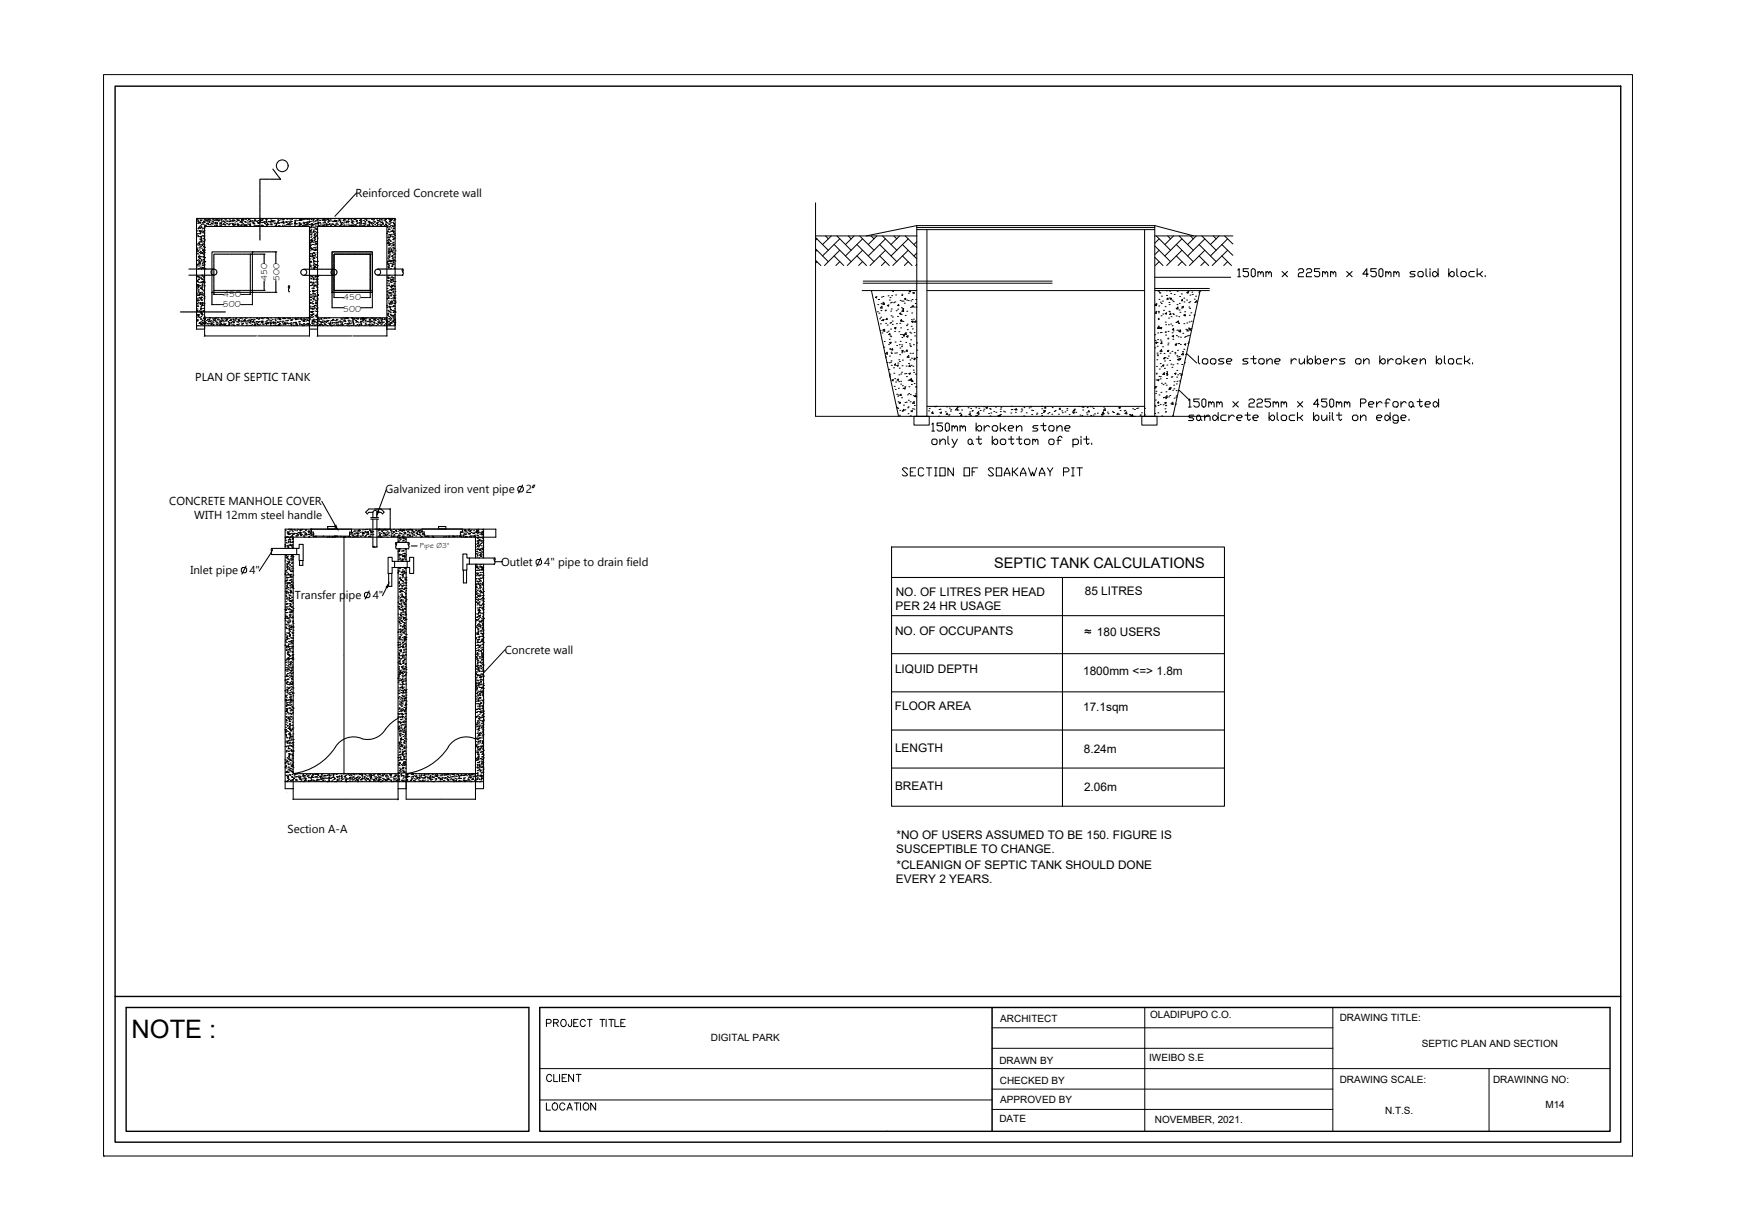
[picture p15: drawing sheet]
<svg xmlns="http://www.w3.org/2000/svg" width="420mm" height="297mm" viewBox="0 0 420 297" stroke-linecap="round" stroke-linejoin="round" font-family="sans-serif">
<defs><g id="words">
<text font-size="11.5" x="90" y="125.6">&quot;</text>
<text font-size="6.1" x="31.8" y="250.8">NOTE :</text>
<text font-size="5.3" x="217" y="116.4">SECTION OF SOAKAWAY PIT</text>
<g font-size="4.9">
<text x="298.1" y="68.1">150mm x 225mm x 450mm solid block.</text>
<text x="130.9" y="269.5">LOCATION</text>
</g>
<text font-size="4.4" x="130.9" y="262.5">CLIENT</text>
<text font-size="3.5" x="240.3" y="137.2">SEPTIC TANK CALCULATIONS</text>
<text font-size="3.1" x="262.1" y="153.7">≈ 180 USERS</text>
<g font-size="2.9">
<text x="216.5" y="143.9">NO. OF LITRES PER HEAD</text>
<text x="262.3" y="143.7">85 LITRES</text>
<text x="216.5" y="147.4">PER 24 HR USAGE</text>
<text x="216.4" y="153.5">NO. OF OCCUPANTS</text>
<text x="216.4" y="162.8">LIQUID DEPTH</text>
<text x="261.8" y="163.2">1800mm &lt;=&gt; 1.8m</text>
<text x="216.3" y="171.5">FLOOR AREA</text>
<text x="261.8" y="171.9">17.1sqm</text>
<text x="216.4" y="181.7">LENGTH</text>
<text x="262" y="182.1">8.24m</text>
<text x="216.4" y="190.8">BREATH</text>
<text x="262.1" y="191.3">2.06m</text>
<text x="216.7" y="202.7">*NO OF USERS ASSUMED TO BE 150. FIGURE IS</text>
<text x="216.7" y="206.2">SUSCEPTIBLE TO CHANGE.</text>
<text x="216.6" y="213.5">EVERY 2 YEARS.</text>
<text x="216.7" y="210">*CLEANIGN OF SEPTIC TANK SHOULD DONE</text>
</g>
<g font-size="2.8">
<text x="86" y="47.7">Reinforced Concrete wall</text>
<text x="47.2" y="92">PLAN OF SEPTIC TANK</text>
<text x="93.2" y="119.2">Galvanized iron vent pipe</text>
<text x="127.1" y="119.2">2</text>
<text x="40.9" y="122.2">CONCRETE MANHOLE COVER</text>
<text x="47" y="125.5">WITH 12mm steel handle</text>
<text x="121.1" y="136.9">Outlet</text>
<text x="131.5" y="136.9">4&quot; pipe to drain field</text>
<text x="46" y="138.8">Inlet pipe</text>
<text x="60.3" y="138.8">4&quot;</text>
<text x="71.3" y="144.8">Transfer pipe</text>
<text x="90.1" y="144.8">4&quot;</text>
<text x="122" y="158">Concrete wall</text>
<text x="69.5" y="201.4">Section A-A</text>
</g>
<g font-size="2.4">
<text x="171.8" y="251.7">DIGITAL PARK</text>
<text x="241.8" y="247">ARCHITECT</text>
<text x="278" y="246.1">OLADIPUPO C.O.</text>
<text x="323.9" y="246.8">DRAWING TITLE:</text>
<text x="241.6" y="257.2">DRAWN BY</text>
<text x="277.8" y="256.5">IWEIBO S.E</text>
<text x="343.7" y="253">SEPTIC PLAN AND SECTION</text>
<text x="241.7" y="261.9">CHECKED BY</text>
<text x="323.9" y="261.7">DRAWING SCALE:</text>
<text x="360.9" y="261.7">DRAWINNG NO:</text>
<text x="241.8" y="266.5">APPROVED BY</text>
<text x="334.8" y="269.3">N.T.S.</text>
<text x="373.6" y="267.7">M14</text>
<text x="241.6" y="271.2">DATE</text>
<text x="279.2" y="271.5">NOVEMBER, 2021.</text>
</g>
<g font-size="2.2">
<text x="53.9" y="71.8">450</text>
<text x="64.6" y="68" transform="rotate(-90 64.6 68)">450</text>
<text x="67.5" y="68" transform="rotate(-90 67.5 68)">500</text>
<text x="53.9" y="74.2">500</text>
<text x="82.9" y="72.6">450</text>
<text x="82.9" y="75.3">500</text>
</g>
<text font-size="1.8" x="101.5" y="132.5">Pipe Ø3&quot;</text>
</g></defs>
<!-- layer: G-ANNO-TTLB -->
<g fill="none" stroke="#000" stroke-width=".24">
<path d="M130.5 258.3h258.7M132.1 247.3l1-.1 .1-.2v-.5l-1.1-.1v1.7M133.8 247.2l1-.1 .2-.2-.1-.4-1.1-.1v1.7M134.4 247.2l.6 .9M135.9 246.5a.81 .81 0 0 1 1 .7 .81 .81 0 0 1-1 .8l-.3-.5v-.4zM138.2 246.4l-.1 1.5-.4 .2-.3-.6M138.7 247.2h.6M139.8 246.4h-1.1v1.7h1.1M141.5 246.8a.63 .63 0 0 0-.7-.4 .63 .63 0 0 0-.5 .7v.4a.63 .63 0 0 0 .5 .6 .63 .63 0 0 0 .7-.4M142 246.4h1.1M142.6 246.4v1.7M145 246.4h1.2"/>
<path d="M145.6 246.4v1.7M146.5 246.4v1.7M147.2 246.4h1.2M147.8 246.4v1.7M148.6 246.4v1.7h1.1M150.1 247.2h.6M151.1 246.4h-1v1.7h1M239.8 243.5v29.9M239.8 253.4h82.4M239.8 248.4h82.4M130.5 265.9h109.3M239.8 268.1h82.4"/>
<path d="M239.8 263.2h82.4"/>
</g>
<!-- layer: G-ANNO-TTLB-THIN -->
<path d="M25 18h369.6v261.4h-369.6zM239.8 243.5v29.9M276.7 243.5v29.9M322.2 243.5v29.9M360 258.3v15.1" fill="none" stroke="#000" stroke-width=".24"/>
<!-- layer: G-ANNO-TTLB-MEDM -->
<path d="M27.8 20.8h364v255.3h-364zM27.8 240.8h364M30.5 243.5h97.4v29.9h-97.4zM130.5 243.5h258.7v29.9h-258.7z" fill="none" stroke="#000" stroke-width=".34"/>
<!-- layer: 0 -->
<g fill="none" stroke="#000" stroke-width=".25">
<path d="M47.5 59.2h.1h-.1M47.5 56.6h.1M47.6 56.5h.1M47.6 55.8h.1M47.6 53.1h.1M47.7 53h.1M47.7 59.9h.1M47.8 56.9h.1M47.8 58.9h.1M47.8 56.5h.1M47.8 54h.1M47.8 57.2h.1"/>
<path d="M47.9 53.9h.1M47.9 55.2h.1zM47.9 53.6h.1M47.9 55.2h.1M47.9 53.3l-.1 .2zM48 59.3h.1M48 58.5h.1M48.1 58.9h.1M48.1 55.7h.1M48.1 58.8h.1zM48.1 55h.1M48.1 55.9h.1"/>
<path d="M48.2 59.1h.1M48.2 59.7h.1M48.2 57.2h.1M48.2 54.8l-.1 .1zM48.2 57.8h.1M48.2 58.5h.1M48.2 59.9h.1M48.3 56.5h.1M48.3 57.2h.1M48.3 52.9h.1M48.3 55.8h.1M48.3 56.4h.1"/>
<path d="M48.3 53.7l.1 .1h-.2zM48.4 54.6h.1M48.4 55.2h.1M48.4 53.8h.1zM48.4 53.3h.1M48.4 53.9h.1M48.4 52.9h.1M48.4 58h.1M48.4 58.3h.1M48.4 55.8h.1M48.4 53.4h.1M48.4 56.3h.1"/>
<path d="M48.5 59.2h.1M48.5 59.6h.1M48.5 58.5h.1M48.5 57.8h.1M48.5 57.2h.1M48.5 54.7h.1M48.6 55.9v.2l-.2-.1zM48.6 57.4h.1zM48.6 54.9h.1M48.7 54.3h.1M48.7 60h.1M48.7 53.2h.1"/>
<path d="M48.7 59.1h.1M48.7 57.7v.2zM48.8 55.6h.1M48.8 57h.1M48.8 58.1l.1 .2h-.2zM48.9 58.7h.1M48.9 56.3h.1M48.9 53.8h.1M49 55.2h.1M49 53.9h.1M49 59.2v.2zM49 57.7h.1"/>
<path d="M49 57h.1M49 56h.2zM49.1 59h.1M49.1 54.2h.1M49.2 59.6h.1M49.2 53.5h.1M49.2 58.3h.1M49.2 59h.1M49.2 56h.1M49.2 53.6l.1-.1zM49.2 57.7h.1M49.2 58.4h.1"/>
<path d="M49.2 57.2h.1M49.2 59.6h.2zM49.3 56.3h.1M49.3 57h.1M49.3 55.1h.1M49.3 55.7h.1M49.3 53h.1M49.4 53.8h.1M49.4 54.4h.1M49.4 54.9h.1M49.4 53.1h.1M49.5 59.8h.1"/>
<path d="M49.5 58h.1M49.5 54.6l.1 .1zM49.6 53.2h.1M49.6 53.4h.1M49.7 54.5h.1M49.7 53.2h.1M49.9 54.1h.1M50 54h.1M50 53.2l.1-.1zM50.1 53.6h.1M50.3 54.1l.1-.1v.2zM50.3 54.3h.1"/>
<path d="M50.3 53h.1M50.4 53h.1M50.4 53.6h.1M50.4 53.3h.1M50.6 54.7h.1M50.6 53.7l.1-.1zM50.7 53h.1M50.8 53.3h.1M50.8 54.3h.1M51 54h.1M51.1 54.7h.1M51.1 53.9h.1"/>
<path d="M51.2 54l.1-.1zM51.2 53.4h.1M51.4 54.1h.1M51.4 52.8h.1M51.4 53.5h.1M51.4 53h.1M51.6 53.8h.1M51.6 53.2h.1M51.8 54.5h.1M51.8 53.3h.1M51.9 54.1h.1M52 54.1h.1"/>
<path d="M52.1 53.1h.1M52.1 53.7l-.1 .1zM52.3 54.7h.1M52.3 53.8h.1M52.3 53.2h.1M52.4 53.3h.1M52.4 54h.1M52.4 53.1h.1M52.5 54.3v.2h-.2zM52.8 53.3h.1zM52.8 53h.1M52.8 53.3h.1"/>
<path d="M53.1 54.4h.1M53.1 53.9h.1M53.1 54.1h.1M53.3 54.5h.1M53.4 53.2h.1M53.4 53.9h.1M53.4 53h.1M53.5 53.8h.1M53.5 53.1h.1M53.5 54.3h.1M53.6 53.6h.1M53.9 53.4h.1"/>
<path d="M53.9 54.1h.2zM54 53.6h.1M54.1 52.8h.1M54.1 54.1h.1M54.2 53.7h.1M54.3 54.2h.1M54.3 54.4h.1M54.4 53.1h.1M54.4 53.7h.1M54.5 54.7h.1M54.5 53.2h.1M54.6 52.8h.1"/>
<path d="M54.8 53.5h.1M54.9 53.4h.1M54.9 54v.1zM55.2 54.2h.1M55.3 54.7h.1M55.3 53.6h.1M55.3 54.2h.1M55.3 53.5h.1M55.4 53h.1M55.5 54.1h.1M55.6 53.2h.1M55.6 53.5h.1z"/>
<path d="M56 54h.1M56 53.5h.1M56 53.3h.1M56.2 54.7h.1M56.2 54.2h.1M56.3 54.1h.1M56.3 54.1l-.1 .1M56.3 52.8l-.1 .1 .2-.1M56.4 52.8h.1M56.4 53.5h.1M56.4 54.5h.1M56.5 53.2h.1"/>
<path d="M56.5 53.3h.1M56.6 53.3h.1M56.7 53.9h.1M56.7 54.3l.2-.1zM57 53.5h.1M57.2 53.1h.1M57.2 54.3h.1M57.2 52.9l.2-.1zM57.3 54h.1M57.3 54.6h.1M57.4 53.3h.1M57.4 52.8h-.1"/>
<path d="M57.5 54.5h.1M57.5 52.8h-.2M57.5 54.3h.1M57.6 53.3h.1M57.6 53.1h.1M57.7 54.2l-.1 .1zM57.9 54.4h.1M58 53.7h.1M58 54.7h.1M58.1 53.6h.1M58.3 54.5h.1M58.3 54.3h.1"/>
<path d="M58.3 53.2l.2-.1v.2zM58.3 53.2h.1M58.3 53.8h.1M58.4 53.7l.1-.1zM58.4 53.7h.1M58.5 53h.1M58.7 54.4h.1M58.7 53.3h.1M58.7 54.1h.1M58.7 52.9h.1M58.7 53l.2-.1zM58.9 52.9h.1"/>
<path d="M59.1 53.6h.1M59.1 54.3l-.1 .1zM59.2 54.5h.1M59.2 53.6h.1M59.3 54.4h.1M59.3 53.7h.1M59.4 53h.1M59.6 54.4h.1zM59.7 52.8h.1M59.7 53.4h.1M59.8 53.9h.1M59.9 54.2h.1"/>
<path d="M60 53h.2zM60.1 53.6h.1M60.1 53.1l.2-.1zM60.3 54.3h.1M60.3 54.2h.1M60.3 52.9h.1M60.3 53.6h.1M60.4 54.1h.1M60.4 54.4h.1M60.4 53.6l.2-.2v.2zM60.4 53.4h.1M60.5 54.4l-.1 .2z"/>
<path d="M60.8 53.4h.1M60.9 53.3h.1M60.9 53.7h.1M61.1 54h.1M61.2 53.7h.1M61.2 53.8l.1 .1zM61.3 54.7h.1M61.3 54.1h.1M61.4 53.4h.1M61.4 54.1h.1M61.4 54.4h.1M61.5 53.2l.2-.1z"/>
<path d="M61.7 53.3h.1M61.8 53.5h.1M61.9 54.6h.1M61.9 54.6l-.1 .1zM62.1 53.5h.1M62.2 53.7h.1M62.3 53.9h.1M62.3 54.6h.1M62.3 53.3h.1M62.4 53.8h.1M62.4 54.6h.1zM62.5 54.5h.1"/>
<path d="M62.5 53.9h.1M62.6 53.7l.1 .2h-.2zM62.8 53.8h.1M62.8 53.5h.1M62.8 53.2l.2-.1zM62.8 43.5h.1M62.8 43.6v.1M62.8 43.8h.1M62.8 43.9v.1M62.8 44.1h.1M62.8 44.2v.1M62.8 44.4h.1"/>
<path d="M62.8 44.5v.1M62.8 44.7h.1M62.8 44.8v.1M62.8 45h.1M62.8 45.1h.1M62.8 45.3h.1M62.8 45.4h.1M62.8 45.5v.1M62.8 45.7h.1M62.8 45.8v.1M62.8 46h.1M62.8 46.1v.1"/>
<path d="M62.8 46.3h.1M62.8 46.4v.1M62.8 46.6h.1M62.8 46.7h.1M62.8 46.9h.1M62.8 47h.1M62.8 47.1v.1M62.8 47.3h.1M62.8 47.4v.1M62.8 47.6h.1M62.8 47.7v.1M62.8 47.9h.1"/>
<path d="M62.8 48v.1M62.8 48.2h.1M62.8 48.3h.1M62.8 48.5h.1M62.8 48.6h.1M62.8 48.7v.1M62.8 48.9h.1M62.8 49v.1M62.8 49.2h.1M62.8 49.3v.1M62.8 49.5h.1M62.8 49.6v.1"/>
<path d="M62.8 49.8h.1M62.8 49.9v.1M62.8 50.1h.1M62.8 50.2h.1M62.8 50.3v.1M62.8 50.5h.1M62.8 50.6v.1M62.8 50.8h.1M62.8 50.9v.1M62.8 51.1h.1M62.8 51.2v.1M62.8 51.4h.1"/>
<path d="M62.8 51.5v.1M62.8 51.7h.1M62.8 51.8v.1M62.8 51.9v.1M62.8 52.1v.1M62.8 52.2v.1M62.8 52.4v.1M62.8 52.5v.1M62.8 52.7h.1M62.8 52.8v.1M62.8 53h.1M62.8 53.1v.1"/>
<path d="M62.8 53.3h.1M62.8 53.4v.1M62.8 53.6h.1M62.8 53.7v.1M62.8 53.8v.1M62.8 54v.1M62.8 54.1v.1M62.8 54.3v.1M62.8 54.4v.1M62.8 54.6v.1M62.8 54.7v.1M62.8 54.9h.1"/>
<path d="M62.8 55v.1M62.8 55.2h.1M62.8 55.3v.1M62.8 55.5h.1M62.8 55.6v.1M62.8 55.8h.1M62.8 55.9v.1M62.8 56v.1M62.8 56.2v.1M62.8 56.3v.1M62.8 56.5v.1M62.8 56.6v.1"/>
<path d="M62.8 56.8v.1M62.8 56.9v.1M62.8 57.1v.1M62.8 57.2v.1M62.8 57.4h.1M62.8 57.5v.1M62.8 57.7h.1M62.8 57.8v.1M62.8 58h.1M62.9 53.1h.1M62.9 53.3l.1-.1zM63 43.3l-.2 .1"/>
<path d="M63 43.3h.1M63.1 54.4h.1M63.2 43.3h.1M63.2 53.3h.1M63.3 53.8h.1M63.3 54.4h.1M63.3 54.6h.1M63.3 54.7h.1M63.3 53.2h.1M63.3 43.3h.1M63.4 53h.1M63.5 43.3h.1"/>
<path d="M63.5 54.6h.1M63.6 53.7h.1M63.6 43.3h.1M63.7 53.7h.1M63.8 43.3h.1M63.9 53.6h.1M63.9 43.3h.1M64 54l.1-.1zM64.1 43.3h.1M64.1 52.9h.1M64.2 43.3h.1M64.3 54.3h.1"/>
<path d="M64.3 53h.1M64.3 53.7h.1M64.3 53.8h.1M64.4 53.1h.1M64.4 43.3h.1M64.4 54.4h.1M64.4 53.3l-.1 .2zM64.5 43.3h.1M64.5 54.6h.1M64.7 43.3h.1M64.7 54v.2h-.1zM64.8 54.2h.1"/>
<path d="M64.8 43.3h.1M64.8 53.5h.1M64.8 53.6h.1M65 53.6h.1M65 43.3h.1M65.1 43.3h.1M65.2 54.7h.1M65.2 43.3h.1M65.3 53.6h.1M65.3 54.2h.1M65.3 53.5h.1M65.3 52.9h.1"/>
<path d="M65.3 53.8h.1M65.4 43.3h.1M65.5 52.9h.1M65.5 43.3h.1M65.5 54.1h.1M65.6 54.7h.1M65.6 54.2h.1M65.6 53.3h.2zM65.7 43.3h.1M65.7 53.6l.1-.1zM65.8 43.3h.1M66 53.6h.1"/>
<path d="M66 53.3h.1M66 43.3h.1M66 40.9h.1M66.1 53.4h.1M66.1 41h.1M66.1 43.3h.1M66.1 41.1h.1M66.2 41.2h.1M66.3 54.1h.1M66.3 54.7h.1M66.3 43.3h.1M66.3 53.4h.1"/>
<path d="M66.3 41.3l.1 .1M66.4 53.9h.1M66.4 43.3h.1M66.4 41.4v.1M66.5 41.5l.1 .2M66.6 43.3h.1M66.6 54.7h.1M66.6 41.8h.1M66.7 54h.1M66.7 43.3h.1M66.7 54.7h.1M66.7 41.9l.1 .1"/>
<path d="M66.8 54h.1M66.8 54.4v.1h-.2zM66.8 54.1h.1zM66.8 42l.1 .1M66.9 43.3h.1M66.9 42.1v.1M67 43.3h.1M67 42.2v.1M67 53.7h.1M67.1 53.1h.1M67.1 43.3h.1M67.1 42.4h.1"/>
<path d="M67.2 42.5h.1M67.2 53.6v.1zM67.3 53.9h.1M67.3 54.6h.1M67.3 53.2h.1M67.3 43.3h.1M67.3 42.6h.1M67.3 53.3h.1M67.4 42.7v.1M67.4 53.9h.1M67.4 43.3h.1M67.5 42.8v.1"/>
<path d="M67.5 54.6h.1M67.5 43l.2 .1M67.6 43.3h.1M67.7 54.7h.1M67.7 43.3h.1M67.7 43.2h.1M67.8 53.1h.1M67.8 53.8h.1M68 53.8h.1M68 53.7h.1M68.3 53.8h.1M68.3 54.4h.1"/>
<path d="M68.3 53h.1M68.3 53.1h.1M68.4 53.5h.2zM68.5 54h.1M68.5 53h.1M68.6 53.7v.1zM68.7 54.4h.1M68.8 54.7h.1M69 53.6h.1M69.1 53.8h.1M69.2 54.4h.1M69.2 53.6h.1"/>
<path d="M69.3 53.6h.1M69.3 54.3h.1M69.3 53h.1M69.5 54.1h.1M69.6 54.3l.1-.1zM69.7 53.6h.1M69.7 52.9h.1M69.9 54.3h.1M70 53.8h.1M70 54.6h.1M70.1 52.9l.1-.1zM70.1 53.8h.1"/>
<path d="M70.1 53.4h.1M70.2 54.1h.1M70.2 52.8h.1M70.3 53.5h.1M70.3 52.8h.1M70.5 53.5h.1M70.5 52.8h.1M70.5 54.1h.1M70.7 52.8l-.2 .2 .2-.2M71.2 54.1h.1M71.2 53.8h.1M71.2 54.4h.1"/>
<path d="M71.2 54.7h.1M71.3 54h.1M71.3 53.4h.1M71.3 53.3h.1M71.3 53.7l.1-.1zM71.4 54v.1zM71.6 52.9h.1M71.6 54.1h.1M71.6 54h.1M71.7 53.3h.1M71.9 54.7h.1M72.2 53.3h.1"/>
<path d="M72.2 54.5h.1M72.2 53.9h.1M72.3 53.9h.1M72.3 53.2h.1M72.3 54.2h.1M72.4 53.9h.1M72.4 53h.1M72.4 54.4h.1zM72.6 54.2h.1M72.6 52.9h.1M72.6 53.3l.2-.2v.2zM72.8 54.7h.1"/>
<path d="M72.8 54.1h.1M72.9 53h.1zM72.9 53.2h.1M73.1 54.5h.1M73.3 54.4h.1M73.3 53.7h.1M73.3 53.9h.1M73.3 53.1h.1M73.5 54h.1M73.5 52.8h.1M73.6 54.5h.1M73.6 53.8h.1"/>
<path d="M73.6 53h.1M73.7 54.2h.1M73.9 52.8h.1M73.9 54.4h.1M74.1 53.8h.1zM74.1 53.7h.1M74.1 53h.1M74.2 54.3h.1M74.2 54.2l-.1 .1zM74.3 53.6h.1M74.3 53h.1M74.3 54h.1"/>
<path d="M74.4 54.4h.1M74.6 53.8h.1M74.6 53h.1M74.7 53h.1M74.7 53.6l.2-.2zM74.7 54.3h.1M74.8 56.1h.1M74.8 56v.1M74.9 53.6h.1M74.9 58.1h.1M74.9 59.2h.1M74.9 58.5h.1"/>
<path d="M74.9 55h.1M74.9 59.6h.2zM75 56.3h.1M75 55.8l.1-.1 .1 .1zM75 59.9h.1M75 59.3h.1M75 55.7h.1M75 59.2h.1M75 56.7h.1M75 58.6l-.1 .1zM75.1 58.7h.1M75.1 55h.1"/>
<path d="M75.1 54.2h.1M75.1 58h.1M75.1 57.4h.1M75.2 56.7h.1M75.2 56h.1M75.2 59.9h.1M75.2 55.4h.1M75.2 54.8h.1M75.2 54.6l.1 .1zM75.2 54.1h.1M75.2 53.5h.1M75.2 57.1h.1"/>
<path d="M75.2 58.3h.1M75.2 53l.2-.1zM75.3 52.8h.1M75.3 56.3h.1M75.3 54.1h.1M75.4 52.8h.1M75.4 57.9v.1h-.2zM75.4 58.2h.2zM75.5 58.5h.1M75.5 57.7h.1M75.5 59.1h.1M75.5 54.9h.1"/>
<path d="M75.6 54.2h.1M75.6 56.1h.1M75.6 54.3l-.1 .1zM75.7 59.1h.1M75.7 53.2l.1-.1zM75.7 53h.1M75.7 58.5h.1M75.7 56.1h.1M75.7 53.6h.1M75.7 54.3h.1M75.8 55.6h.1M75.8 59.9h.1"/>
<path d="M75.8 57.4h.1M75.8 54.9h.1M75.9 58.1h.1M75.9 55.8l-.1 .1zM75.9 56.8l.1-.1zM76 57.7h.1M76 57h.1M76 59.8h.1M76 55.1h.1M76 59.2h.1M76 54.1h.1M76 56.3h.1"/>
<path d="M76.1 58.5h.1M76.1 57.9h.1M76.1 53.5h.1M76.1 57.2h.1M76.1 56.6h.1M76.2 55.9h.1M76.2 55.3h.1M76.2 58.3h.1M76.2 59h.1M76.2 56.5h.1M76.2 54.1h.1M76.2 57.3v.1z"/>
<path d="M76.2 54.6h.1M76.3 54h.1M76.3 53.3h.1M76.3 57.1h.1M76.3 54.8h.1M76.3 58.4h.1M76.4 59.7h.1M76.4 54.1h.1M76.4 55.4l.1-.1zM76.4 58.7l-.1 .1zM76.5 56.9h.1M76.5 56.2h.1"/>
<path d="M76.6 59.1h.1M76.6 53.4h.1M76.6 59l.1-.1zM76.6 56.1h.1M76.6 53.1l.2-.1zM76.7 57.6h.1M76.8 53.1h.1M76.8 54.1h.1M76.8 54.4h.1M76.8 53.9l.1-.1 .1 .1zM76.8 53.4h.1M76.8 54l.2-.1z"/>
<path d="M76.9 54.7h.1M77 54.4l-.1 .2zM77.2 54.5h.1M77.2 53.8h.1M77.2 53.2h.1M77.3 53.3h.1M77.3 53.8h.1M77.4 54.1h.1M77.5 54.7h.1M77.8 54.4h.1M77.8 53.1h.1M78 54.6h.1"/>
<path d="M78 53.2h.1M78 53.9h.1M78 53.2l.2-.1zM78 54.7h.1M78.1 54.5h.1M78.2 54.4h.1M78.2 53.7h.1M78.2 53h.1M78.4 54.6l-.1 .1zM78.5 54.2h.1M78.5 53.7h.1M78.5 53.8h.1"/>
<path d="M78.5 53.3h.1zM78.5 53.1h.1M78.8 54.5h.1M78.8 53.2h.1M78.9 54.4h.1M79 54.1l.1 .2-.2-.1zM79.1 53h.1M79.2 54.2h.1M79.2 53.6h.1M79.2 54.4h.1M79.3 52.9h.1M79.3 53.7h.1"/>
<path d="M79.4 53.3l.2-.1zM79.5 54.2h.1M79.6 53.5h.1M79.6 54.1h.2zM79.8 53h.1M79.8 54.7h.1M79.9 54.5h.1M79.9 53.2h.1M80 54.4h.1M80.2 54.7h.1M80.2 54.1h.1M80.2 53.5h.1"/>
<path d="M80.3 52.8h.1M80.4 54.1h.1M80.4 54.3h.1M80.5 53.6h.1M80.5 54.3h.1M80.7 53.3h.1M80.9 53.3h.1M81 54.5h.1M81 53.3l-.1 .2zM81 53.5h.1M81 52.8h.1M81.1 54.4v.2h-.1z"/>
<path d="M81.2 54.6h.1M81.2 53.9h.1M81.2 54.2h.1M81.3 53.3h.1M81.3 53.5l.1-.1zM81.5 53.9h.1M81.6 54.3h.1M81.7 53.4h.1M81.9 53.1h.1M82 53.3h.1M82 54.6h.1M82.2 54.5h.1"/>
<path d="M82.2 53.8h.1M82.2 53.2h.1M82.4 53.5l-.1 .1zM82.4 54.7h.1M82.4 54h.1M82.4 54.3l.2-.1zM82.6 53.8h.1M82.6 54.4h.1M82.9 53.9h.1M82.9 53.3h.1M82.9 52.9l.2-.1zM83 53.3h.1"/>
<path d="M83 54.6h.1M83 52.9h.1M83.2 54.4h.1M83.2 54.6h.1M83.2 54.7h.1M83.2 53.7h.1M83.2 53h.1M83.5 53.2h.1M83.7 53.8h.1M83.7 54.4h.1M83.7 54.7h.1M83.7 53.6h.1"/>
<path d="M83.7 53.6v.1zM84 53.4h.1M84.1 54.7h.1M84.1 53.6h.1zM84.2 54.2h.1M84.2 53.1h.1M84.2 53.6h.1M84.2 52.9h.1M84.4 54.5h.1M84.7 54.4h.1M84.8 54.5h.1M84.9 54.4h.1"/>
<path d="M84.9 53l.1-.2v.2zM84.9 53.7h.1M84.9 53.4h.1M85.1 54.7h.1M85.1 53.4h.1M85.1 53.7v.1zM85.2 54.1h.1M85.2 53.4h.1M85.3 54.4h.1zM85.4 53.6h.1M85.4 52.9h.1M85.6 54.3h.1"/>
<path d="M85.7 54.5h.1M85.7 53h.2zM85.9 52.9h.1M86 54.3h.1M86 53.2h.1M86.1 53.6h.1M86.1 53.5h.1M86.2 54.6h.1M86.2 53.9h.1M86.2 54.7h.1M86.2 53.3h.1M86.2 46.6l-5.2 5.7"/>
<path d="M86.5 53.8v.2zM86.8 54.5h.1M86.8 54.1h.1M86.9 53.8l.1 .1zM86.9 53.3l.2-.2v.2zM87.1 54.1h.1M87.2 54.4h.1M87.2 53.8h.1M87.2 53.5h.1M87.2 53h.1M87.2 53.1h.1M87.3 54.1h.1"/>
<path d="M87.3 53.4h.1M87.6 54.7h.1M87.6 54.6h.1M87.8 54.6h.1M87.9 53.3h.1M87.9 54h.1M88 52.8h.1M88.1 54h.1M88.1 54.6l.1-.1zM88.2 54.3h.1M88.2 53.6h.1M88.2 53h.1"/>
<path d="M88.2 53.9h.1M88.5 53.2l.2-.1zM88.6 53.2h.1M88.7 54.4h.1M88.8 54.6h.1M88.9 54.6h.1M89 52.8h.1M89 53.6l.2-.1zM89.1 54.2h.1M89.2 53.5h.1M89.2 52.9h.1M89.3 54.5h.1"/>
<path d="M89.3 53.6h.1M89.3 54.1h.1M89.3 53.8h.1M89.4 53.8h.1M89.7 54l.1-.1zM89.8 53.8h.1M89.8 53h.1M89.8 54.2h.1M89.9 54.7h.1M90 54.4h.1M90.1 52.9h.1M90.1 54.7h.1"/>
<path d="M90.1 54h.1M90.2 53.4h.1M90.3 53h.1M90.3 53.7h.1M90.4 52.8h.1M90.5 53.6h.1M90.6 54.3h.2zM90.9 54.7h.1M90.9 54h.1M91 52.9h.1M91.1 52.9h.1M91.1 54.5h.1"/>
<path d="M91.2 53.9h.1M91.2 53.3h.1M91.2 54.3h.1M91.2 53.8l.1 .2-.2-.1zM91.3 53.7h.1M91.3 53.3h.2zM91.6 53.3h.1M91.7 54.7h.1M91.8 54.2h.1M91.8 53.5h.1M91.8 53l.1-.1zM92 54.7h.1"/>
<path d="M92.1 54.4h.1M92.1 53.8h.1M92.1 53h.1M92.1 54.3l-.1 .1zM92.2 53.1h.1M92.3 53.4h.1M92.4 53.8h.1M92.5 54.1h.1M92.5 54.1h.1zM92.8 53.2h.1M92.9 54.5h.1M93 53.3h.1"/>
<path d="M93.1 54.3h.1M93.1 53.6h.1M93.1 53.1l.2-.1zM93.2 53h.1M93.2 54.7h.1M93.2 53.6h.1M93.3 54.1l.1 .2h-.2zM93.4 53.8h.1M93.5 54.4l-.1 .2zM93.5 56.4v.1M93.6 58.2h.1M93.6 58.8h.1"/>
<path d="M93.6 57.4h.1M93.7 54.7h.1M93.7 54.9h.1zM93.7 53.9h.1M93.7 55.8h.1M93.7 58.7l.2-.2v.3zM93.7 57.1h.1M93.8 58.8h.1M93.8 55.9l-.1 .1zM93.8 52.8h.1M93.9 58.5h.1zM93.9 60h.1"/>
<path d="M93.9 55.3h.1M93.9 57.9h.1M93.9 55.5h.1M93.9 53h.1M94 59.3h.1M94 58.7h.1M94 57.9h.1M94 58h.1M94 59.1h.1M94 59.2h.1M94 56.7h.1M94 54.3h.1"/>
<path d="M94.1 57.4h.1M94 57.4h.1M94.1 56.1h.1M94.1 55.4h.1M94.1 54.8h.1M94.1 54.1h.1M94.1 56.7h.1M94.1 53.5l.2-.1zM94.2 53.5h.1M94.2 52.8h.1M94.2 53.9h.1M94.2 53.2h.1"/>
<path d="M94.2 53h.1M94.2 59.9h.1M94.3 58.1h.1M94.3 56.9h.1M94.3 58.8l-.1 .2zM94.3 57.1h.2zM94.4 58.3h.1M94.4 55.9h.1M94.4 53.4h.1M94.4 54.5h.1M94.5 53.8h.1M94.5 59.4h.1"/>
<path d="M94.5 55.1h.1M94.5 53.2l.2-.1zM94.6 56.6h.1M94.6 55.9h.1M94.6 58.9h.1M94.7 53.1h.1M94.7 55.9h.1M94.8 57.1h.1M94.8 57.3h.1M94.8 52.8h.1M94.8 55.7l.2-.1zM94.9 59.9h.1"/>
<path d="M94.9 59.2h.1M94.9 53.8h.1M94.9 54.6l-.1 .1zM95 58.5h.1M95 57.9h.1M95 57.2h.1M95 56.6h.1M95 59.4h.1M95 58.7h.1M95.1 56h.1M95.1 55.3h.1M95.1 59.1h.1"/>
<path d="M95.1 57.7h.1M95.1 55.2h.1M95.1 59.3h.1zM95.1 54.7h.1M95.1 55.8h.1M95.1 59h.1M95.1 54h.1M95.1 53.3h.1M95.1 54.9h.1M95.1 56.6h.1M95.2 56v.2zM95.3 59.9h.1"/>
<path d="M95.3 53.1h.1M95.3 54.3l.1-.1zM95.3 56.5h.1M95.4 56.9h.1M95.4 54.4v.2h-.1zM95.4 53h.1M95.5 57.5v.1M43.6 75.4h.1M43.7 75.4h.1M43.9 75.4h.1M44 75.4h.1M44.2 75.4h.1"/>
<path d="M44.3 75.4h.1M44.5 75.4h.1M44.6 75.4h.1M44.8 75.4h.1M44.9 75.4h.1M45.1 75.4h.1M45.2 75.4h.1M45.4 75.4h.1M45.5 75.4h.1M45.6 65h3.2M45.6 66.5h3.2M45.6 75.4h.1"/>
<path d="M45.8 75.4h.1M45.9 75.4h.1M46.1 75.4h.1M46.2 75.4h.1M46.4 75.4h.1M46.5 75.4h.1M46.7 75.4h.1M46.8 75.4h.1M47 75.4h.1M47.1 75.4h.1M47.3 75.4h.1M47.4 75.4h.1"/>
<path d="M47.5 75.3h.1M47.5 73.6l.1 .1M47.5 79.5v-26.7h48v26.8M47.5 64.5v.1M47.5 77.6l.2-.1zM47.5 78.7h48M47.6 77.3h.1M47.6 76.6h.1M47.6 73.3h.1M47.6 62.9h.1M47.6 68.9l.1-.1zM47.6 75.4h.1"/>
<path d="M47.6 76h.1M47.6 75.3h.1M47.6 72.6h.1M47.6 64.2h.1M47.6 71h.1M47.6 60.3l.2-.1zM47.6 74.7h.1M47.6 74h.1M47.6 66.8l.2-.1v.2zM47.7 73.4h.1M47.7 72.7h.1M47.7 77.6h.1"/>
<path d="M47.7 69.8h.1M47.7 69.1h.1M47.7 61.2h.1M47.7 75.4h.1M47.7 72.1h.1M47.7 60.7h.1M47.7 68h.1M47.7 78.7h.1M47.7 76.2h.1M47.7 73.7h.1M47.7 71.3h.1M47.7 68.8h.1"/>
<path d="M47.8 71.4h.1M47.8 70.8h.1M47.8 76.1h.1M47.8 69.3h.1M47.8 63.9h.1M47.8 61.4h.1M47.8 60.7l.1-.1zM47.8 75l-.1 .1zM47.8 72.5h.1zM47.8 69.5h.1M47.8 70.1h.1M47.8 74h.1"/>
<path d="M47.8 77.3h.1M47.8 67.8l-.1 .1zM47.9 68.2h.1M47.9 68.8h.1M47.9 65h.1M47.9 63.9l.1-.1zM47.9 75.4h.1M47.9 66.9h.1M47.9 67.5h.1M47.9 70.5h.1M47.9 62.8h.1M47.9 73.1h.1"/>
<path d="M47.9 69l.2-.1-.2 .2M47.9 62.1h.1M47.9 62h.1M48 64.9h.1M48 76.1h.1M48 63.2h.1M48 70.1h.1M48 75.4h.1M48 63.6h.1M48 64.3h.1M48 67h.1M48 71.3h.1"/>
<path d="M48.1 69.3h.1M48 76.1h.1zM48.1 62.4h.1M48.1 63h.1M48.1 78.1h.1M48.1 76.5l-.1 .1zM48.1 67.5l.1-.1zM48.1 61.7h.1M48.1 72.6h.1M48.1 71.9h.1M48.1 63.5h.1M48.1 67h.1"/>
<path d="M48.1 60.4h.1M48.1 61h.1M48.1 75.1h.1M48.1 62v.1zM48.1 71.3l.2-.2v.2zM48.1 75.4h.1M48.2 76.8h.1M48.2 69h.1M48.2 68.3h.1M48.2 64h.1M48.2 78h.2zM48.3 72.1h.1"/>
<path d="M48.3 71.1l.1-.1zM48.3 75.4h.1M48.3 73.2h.1M48.3 64.8h.1M48.3 61h.1M48.3 73.4h.1M48.3 62.5l.1-.1zM48.4 70.7l-.1 .1zM48.4 78.1h.1M48.4 69.7h.1M48.4 62h.1M48.4 69h.1"/>
<path d="M48.4 75.6h.1M48.4 73.1h.1M48.4 70.7h.1M48.4 68.2h.1M48.4 63.2h.1M48.4 63.5l-.1 .1zM48.4 73.5l.2-.1-.2 .1M48.4 61.3h.1M48.4 77.1h.1M48.4 76.9h.1M48.4 60.8h.1M48.4 75.4h.1"/>
<path d="M48.5 78.4h.1M48.5 75.3h.1M48.5 74.4h.1M48.5 72h.1M48.5 69.5h.1M48.5 67h.1M48.5 64.6h.1M48.5 62.1h.1M48.5 74.7h.1zM48.5 77.8h.1M48.5 77.1h.1M48.5 74.6h.1"/>
<path d="M48.5 67.3h.1M48.5 74.1h.1M48.5 72.3l.2-.1zM48.6 76.5h.1M48.6 75.8h.1M48.6 75.4h.1M48.6 75.2h.1M48.6 74.5h.1M48.6 71.8h.1M48.6 71.1h.1M48.6 62.7h.1M48.6 63h.1"/>
<path d="M48.6 65h.1M48.7 73.9h.1M48.7 71.1h.1M48.7 75.7l.1-.1 .1 .2zM48.7 73.2h.1M48.7 72.6h.1M48.7 76h.1M48.7 68.3h.1M48.7 78.3h.1zM48.7 71.9h.1M48.7 71.3h.1M48.7 67.6h.1"/>
<path d="M48.7 61.3h.1M48.7 69.7l.2-.1zM48.7 75.4h.1M48.8 70.7h.1M48.8 70h.1M48.8 68.1h.1M48.8 69.3h.1M48.8 61h.1zM48.8 68.7h.1M48.8 72.5h.1M48.8 64.8h.1M48.8 64.1h.1"/>
<path d="M48.8 76.2h.1M48.9 68h.1M48.9 77.4h.1M48.9 78.5h.1M48.9 76h.1M48.9 73.5h.1M48.9 71.1h.1M48.9 68.6h.1M48.9 63.7h.1M48.9 66.5h.1zM48.9 65h.1M48.9 75.4h.1"/>
<path d="M48.9 66.8h.1M48.9 67.4h.1M48.9 78.1h.1M48.9 69h.1M48.9 61.3h.1M48.9 73.1h.1M48.9 61.2h.1M48.9 73.7h.1M49 60.5h.1M49 73.3l.1-.1zM49 64.1h.1M49 64.8h.1"/>
<path d="M49 74.5h.1M49 62h.1M49 64.6h.1zM49 63.5h.1M49 73.8h.1M49 63.3h.1M49 70.1h.1M49 65h.1M49 66.5h.1M49 75.4h.1M49.1 62.2h.1M49.1 62.9h.1"/>
<path d="M49.1 78.2h.1M49.1 71.4h.1M49.1 60.3v.2h-.1zM49.1 77.8v.2l-.1-.1zM49.1 60.9h.1M49.1 61.6h.1M49.1 71h.1M49.1 70.3h.1M49.2 60.2h.1M49.2 61.9h.1M49.2 67.1h.1M49.2 75.1l-.1 .1z"/>
<path d="M49.2 60.8l.1-.1zM49.2 76.9h.1zM49.2 65h.1M49.2 66.5h.1M49.2 75.4h.1M49.2 67.5h.1M49.2 75.1h.1M49.2 67.9v.1zM49.2 68.3l.1-.1zM49.2 75.2h.1M49.2 66.8h.1M49.2 64.1h.1"/>
<path d="M49.3 72.1h.1M49.3 75.4h.1M49.3 71.7h.1M49.3 64h.1M49.3 63.3h.1M49.3 73.4h.1M49.3 65h.1M49.3 66.5h.1M49.4 61h.1M49.4 62.6l-.2 .1zM49.4 77.3h.1M49.4 76.6h.1"/>
<path d="M49.4 60.5h.1M49.4 69.1h.1M49.4 69.5h.1M49.4 71.9h.1M49.5 62.3h.1M49.5 64.9h.1M49.5 63.2h.1M49.5 78.3h.1M49.5 68.2h.1M49.5 77.2h.1M49.5 78.7v.8h-1.9M49.5 69.4l-.1 .1"/>
<path d="M49.5 76.6v.1M49.5 76.8h25.3M49.5 65h.1M49.5 66.5h.1M49.5 75.4h.1M49.5 77.6h.1M49.5 77h.1M49.5 77.9h.1M49.6 75.4h.1M49.6 78h.1M49.6 65h.1M49.6 66.5h.1"/>
<path d="M49.7 78l-.1 .1zM49.8 65h.1M49.8 66.5h.1M49.8 75.4h.1M49.9 77.5h.1M49.9 65h.1M49.9 66.5h.1M49.9 75.4h.1M50 78.3h.1M50.1 65h.1M50.1 66.5h.1M50.1 75.4h.1"/>
<path d="M50.1 77.2h.1M50.1 78.2h.1M50.2 65h.1M50.2 66.5h.1M50.2 75.4h.1M50.3 78.6h.1M50.3 77.7l.2-.1zM50.3 65h.1M50.3 66.5h.1M50.3 75.4h.1M50.5 78.1h.1M50.5 65h.1"/>
<path d="M50.5 66.5h.1M50.5 75.4h.1M50.5 77.5h.1M50.5 76.9h.1M50.5 77.2h.1M50.6 77.7h.1M50.6 65h.1M50.6 66.5h.1M50.6 75.4h.1M50.8 76.8h.1M50.8 65h.1M50.8 66.5h.1"/>
<path d="M50.8 75.4h.1M50.9 78.5h.1M50.9 77.8h.1M50.9 76.8h.1M50.9 75.4h.1M50.9 77.5h.1M50.9 65h.1M50.9 66.5h.1M51 78.3l.1-.2 .1 .2M51 78.3h.2M51 65.6h.1M51 65.7h.1"/>
<path d="M51 65.8v.1M51 66h.1M51.1 65h.1M51.1 66.5h.1M51.1 75.4h.1M51.1 78.1h.1M51.1 66.1v.1M51.2 78.3h.1M51.2 78.1l-.2 .2M51.2 78.1v.2h-.2M51.2 65.3l-.1 .2M51.2 66.3l.1 .1"/>
<path d="M51.2 75.4h.1M51.2 60.9h9.8v9.8h-9.8zM51.2 65h.1M51.2 66.5h.1M51.2 70.7h.1M51.2 70.8v.1M51.2 71h.1M51.2 71.1v.1M51.2 71.2v.1M51.2 71.4v.1M51.2 71.5v.1M51.2 71.7v.1"/>
<path d="M51.2 71.8v.1M51.2 72h.1M51.2 72.1v.1M51.2 72.3h.1M51.2 72.4v.1M51.2 72.6h.1M51.2 72.7v.1M51.2 72.9h.1M51.2 73v.1M51.2 73.2h.1M51.2 73.3v.1M51.2 73.4v.1"/>
<path d="M51.2 73.6v.1M51.3 65.2h-.1M51.3 73.6h.1M51.4 77.8h.1M51.4 77h.1M51.4 65h.1M51.4 66.5h.1M51.4 75.4h.1M51.4 65.1v.1M51.4 66.4h.1M51.4 73.6h.1M51.4 78.7h.1"/>
<path d="M51.5 78h.1M51.5 77.4h.1M51.5 78.5l.1-.1zM51.5 65h.1M51.5 75.4h.1M51.5 65.1h.1M51.5 73.6h.1M51.6 78.4h.1M51.6 77.3h.1M51.6 65.1h.1M51.7 65h.1M51.7 75.4h.1"/>
<path d="M51.7 61.6h.1M51.7 61.7v.1M51.7 61.8v.1M51.7 62h.1M51.7 62.1v.1M51.7 62.3h.1M51.7 62.4v.1M51.7 62.6h.1M51.7 62.7v.1M51.7 62.9h.1M51.7 63v.1M51.7 63.2h.1"/>
<path d="M51.7 63.3v.1M51.7 63.5h.1M51.7 63.6h.1M51.7 63.8h.1M51.7 63.9h.1M51.7 64v.1M51.7 64.2h.1M51.7 64.3v.1M51.7 64.5h.1M51.7 64.6v.1M51.7 64.8h.1M51.7 64.9v.1"/>
<path d="M51.7 65.1h.1M51.7 65.2h.1M51.7 65.4h.1M51.7 65.5h.1M51.7 65.6v.1M51.7 65.8h.1M51.7 65.9v.1M51.7 66.1h.1M51.7 66.2v.1M51.7 66.4h.1M51.7 66.5v.1M51.7 66.7h.1"/>
<path d="M51.7 66.8h.1M51.7 67h.1M51.7 67.1h.1M51.7 67.2v.1M51.7 67.4h.1M51.7 67.5v.1M51.7 67.7h.1M51.7 67.8v.1M51.7 68h.1M51.7 68.1v.1M51.7 68.3h.1M51.7 68.4v.1"/>
<path d="M51.7 68.6h.1M51.7 68.7h.1M51.7 68.8v.1M51.7 69h.1M51.7 69.1v.1M51.7 69.3h.1M51.7 69.4v.1M51.7 69.6h.1M51.7 69.7v.1M51.7 69.9h.1M51.7 70v.1M51.7 70.4h.1"/>
<path d="M51.7 70.5v.1M51.7 70.7h.1M51.7 70.8v.1M51.7 71h.1M51.7 71.1v.1M51.7 73.6h.1M51.7 61.4v.1M51.7 70.2v.1M51.7 66.5h-.2M51.7 71.2h.1M51.8 77.5h.1M51.8 65.1h.1"/>
<path d="M51.8 75.4h.1M51.8 70.2h.1M51.8 61.4h.1M51.8 66.5h.1M51.8 73.6h.1M51.9 77h.1M51.9 71.2h.1M51.9 65.1h.1M52 77.6h.1M52 66.4h.1M52 77.1l.1-.1zM52 75.4h.1"/>
<path d="M52 70.2h.1M52 61.4h.1M52 73.6h.1M52 65.2h.1M52 71.2h.1M52.1 77.6h.1M52.1 75.4h.1M52.1 70.2h.1M52.1 61.4h.1M52.1 73.6h.1M52.2 66.3l-.1 .1M52.3 76.8h.1"/>
<path d="M52.2 65.2h.1M52.2 71.2h.1M52.2 78.3h.1M52.3 77.9h.1M52.3 65.3v.1M52.3 66.3h-.1M52.3 75.4h.1M52.3 73.6h.1M52.3 70.2h.1M52.3 61.4h.1M52.3 66.1v.1M52.3 65.4l.1 .1"/>
<path d="M52.3 71.2h.1M52.4 66h.1M52.4 75.4h.1M52.4 70.2h.1M52.4 61.4h.1M52.4 65.6h.1M52.4 65.7v.2M52.4 73.6h.1M52.5 78.5h.1M52.5 77.9h.1M52.5 71.2h.1M52.5 77.3h.1"/>
<path d="M52.5 78.3l-.1 .1zM52.5 75.4h.1M52.5 70.2h.1M52.5 61.4h.1M52.5 73.6h.1M52.6 76.9h.1M52.6 77.3h.1M52.6 71.2h.1M52.7 75.4h.1M52.7 70.2h.1M52.7 61.4h.1M52.7 73.6h.1"/>
<path d="M52.8 71.2h.1M52.8 78.3h.1M52.8 75.4h.1M52.8 70.2h.1M52.8 61.4h.1M52.8 73.6h.1M52.9 77.3h.1M52.9 71.2h.1M53 75.4h.1M53 77.6h.1M53 78.6h.1M53 70.2h.1"/>
<path d="M53 61.4h.1M53 73.6h.1M53.1 71.2h.1M53.1 75.4h.1M53.1 77.9l.2-.1zM53.1 70.2h.1M53.1 61.4h.1M53.1 73.6h.1M53.2 71.2h.1M53.2 78.4l.1 .2h-.2zM53.3 78.4h.1M53.3 75.4h.1"/>
<path d="M53.3 78.2h.1M53.3 77.5h.1M53.3 70.2h.1M53.3 61.4h.1M53.3 73.6h.1M53.4 71.2h.1M53.4 77.7h.1M53.4 75.4h.1M53.4 70.2h.1M53.4 61.4h.1M53.4 73.6h.1M53.5 78.4h.1"/>
<path d="M53.5 77.8h.1M53.5 71.2h.1M53.5 77.1h.1M53.6 75.4h.1M53.6 70.2h.1M53.6 61.4h.1M53.6 73.6h.1M53.7 77.4h.1M53.7 76.9l-.1 .1zM53.7 71.2h.1M53.7 75.4h.1M53.7 70.2h.1"/>
<path d="M53.7 61.4h.1M53.7 73.6h.1M53.8 71.2h.1M53.8 77.4h.1M53.9 75.4h.1M53.9 73.6h.1M53.9 78.4l-.1 .1zM53.9 70.2h.1M53.9 61.4h.1M53.9 71.2h.1M54 75.4h.1M54 78.1h.1"/>
<path d="M54 77.6h.1M54 70.2h.1M54 61.4h.1M54 73.6h.1M54.1 77.1h.1M54.1 75.4h.1M54.2 78.4h.1M54.2 70.2h.1M54.2 61.4h.1M54.3 78.4h.1M54.3 78.7l.1-.1zM54.3 75.4h.1"/>
<path d="M54.3 70.2h.1M54.3 61.4h.1M54.4 75.4h.1M54.5 78.3h.1M54.5 70.2h.1M54.5 61.4h.1M54.5 77.6h.1M54.5 77h.1M54.5 77.3h.1M54.5 77.5h.1M54.6 70.2h.1M54.6 61.4h.1"/>
<path d="M54.7 77.4h.1M54.8 78.7h.1M54.8 77.2h.1zM54.8 70.2h.1M54.8 61.4h.1M54.9 70.2h.1M54.9 61.4h.1M55 77v.2zM55 70.2h.1M55 61.4h.1M55.1 77.7h.1M55.2 76.9h.1"/>
<path d="M55.2 70.2h.1M55.2 61.4h.1M55.3 78.7h.1M55.3 77.9h.1M55.3 78.2h.1M55.3 78.5l-.1 .2zM55.3 78.4h.1M55.3 70.2h.1M55.3 61.4h.1M55.4 78.1h.1M55.5 77.5h.1M55.5 76.8h.1"/>
<path d="M55.5 70.2h.1M55.5 61.4h.1M55.6 70.2h.1M55.6 61.4h.1M55.7 77.3h.1M55.7 77.5h.1M55.8 77.9h.1M55.8 77.2h.1M55.8 70.2h.1M55.8 61.4h.1M55.9 78h.2zM55.9 70.2h.1"/>
<path d="M55.9 61.4h.1M56 78.5h.1M56.1 70.2h.1M56.1 61.4h.1M56.1 77.7h.1M56.2 70.2h.1M56.2 61.4h.1M56.3 77.1h.1M56.4 78.5h.1M56.4 70.2h.1M56.4 61.4h.1M56.4 78h.1"/>
<path d="M56.4 78.7h.1M56.4 77.2v.1zM56.5 77.3h.1M56.5 77.8h.1M56.5 70.2h.1M56.5 61.4h.1M56.7 78.7h.1M56.7 70.2h.1M56.7 61.4h.1M56.8 77.5h.1M56.8 77.1h.1M56.8 70.2h.1"/>
<path d="M56.8 61.4h.1M57 70.2h.1M57 61.4h.1M57 77h.1M57 77l.2-.1v.1zM57.1 70.2h.1M57.1 61.4h.1M57.2 77.8h.1M57.2 78.4h.1M57.2 70.2h.1M57.2 61.4h.1M57.4 70.2h.1"/>
<path d="M57.4 61.4h.1M57.4 78.5h.1M57.5 77.9h.1M57.5 77.2h.1M57.5 77.8h.1M57.5 70.2h.1M57.5 61.4h.1M57.6 77.4l.1-.1zM57.7 70.2h.1M57.7 61.4h.1M57.7 77.6h.1M57.7 78.3h.1"/>
<path d="M57.8 77.6h.1M57.8 77.3v.1zM57.8 70.2h.1M57.8 61.4h.1M58 76.9h.1M58 70.2h.1M58 61.4h.1M58.1 70.2h.1M58.1 61.4h.1M58.2 73.6h.1M58.2 77.6h.1M58.2 76.8h.1"/>
<path d="M58.2 77.8h.1M58.2 71.2h.1M58.3 70.2h.1M58.3 61.4h.1M58.3 73.6h.1M58.3 71.2h.1M58.4 78.4h.1M58.4 77.7h.1M58.4 78.2h.1M58.4 70.2h.1M58.4 61.4h.1M58.4 73.6h.1"/>
<path d="M58.5 77.1h.1M58.5 78.6h.1M58.5 71.2h.1M58.6 70.2h.1M58.6 61.4h.1M58.6 73.6h.1M58.6 71.2h.1M58.7 77.6h.1M58.7 78.2l.2-.1zM58.7 70.2h.1M58.7 61.4h.1M58.7 73.6h.1"/>
<path d="M58.8 71.2h.1M58.9 77.6h.1M58.9 70.2h.1M58.9 61.4h.1M58.9 73.6h.1M58.9 77.5h.1M58.9 71.2h.1M59 70.2h.1M59 61.4h.1M59 73.6h.1M59.1 77.3l.1-.1v.2zM59.1 71.2h.1"/>
<path d="M59.2 70.2h.1M59.2 61.4h.1M59.2 73.6h.1M59.2 77.9h.1M59.2 77.4v.2zM59.2 76.8h.1M59.2 71.2h.1M59.3 70.2h.1M59.3 61.4h.1M59.3 76.8h.1M59.3 73.6h.1M59.4 71.2h.1"/>
<path d="M59.5 78.2h.1M59.5 77.6h.1M59.5 70.2h.1M59.5 61.4h.1M59.5 76.9h.1M59.5 78.6h.1M59.5 73.6h.1M59.5 71.2h.1M59.6 70.2h.1M59.6 61.4h.1M59.6 73.6h.1M59.7 78.1h.1"/>
<path d="M59.7 71.2h.1M59.7 78.6h.1M59.7 70.2h.1M59.7 61.4h.1M59.8 73.6h.1M59.8 77.4h.1M59.8 71.2h.1M59.9 77.6h.1M59.9 70.2h.1M59.9 61.4h.1M59.9 73.6h.1M60 71.2h.1"/>
<path d="M60 70.2h.1M60 61.4h.1M60 73.6h.1M60.1 71.2h.1M60.2 77.3h.1M60.2 78h.1M60.2 70.2h.1M60.2 61.4h.1M60.2 73.6h.1M60.3 71.2h.1M60.3 77.9h.1M60.3 70.2h.1"/>
<path d="M60.3 61.4h.1M60.3 73.6h.1M60.4 78.7h.1M60.4 77.6l.1-.1zM60.4 78.1h.1M60.4 71.2h.1M60.5 77.4h.1M60.5 76.8h.1M60.5 70.2h.1M60.5 61.4h.1M60.5 61.4v.1M60.5 61.6h.1"/>
<path d="M60.5 61.7v.1M60.5 61.8v.1M60.5 62h.1M60.5 62.1v.1M60.5 62.3h.1M60.5 62.4v.1M60.5 62.6h.1M60.5 62.7v.1M60.5 62.9h.1M60.5 63v.1M60.5 63.2h.1M60.5 63.3v.1"/>
<path d="M60.5 63.5h.1M60.5 63.6h.1M60.5 63.8h.1M60.5 63.9h.1M60.5 64v.1M60.5 64.2h.1M60.5 64.3v.1M60.5 64.5h.1M60.5 64.6v.1M60.5 64.8h.1M60.5 64.9v.1M60.5 65.1h.1"/>
<path d="M60.5 65.2h.1M60.5 65.4h.1M60.5 65.5h.1M60.5 65.6v.1M60.5 65.8h.1M60.5 65.9v.1M60.5 66.1h.1M60.5 66.2v.1M60.5 66.4h.1M60.5 66.5v.1M60.5 66.7h.1M60.5 66.8h.1"/>
<path d="M60.5 67h.1M60.5 67.1h.1M60.5 67.2v.1M60.5 67.4h.1M60.5 67.5v.1M60.5 67.7h.1M60.5 67.8v.1M60.5 68h.1M60.5 68.1v.1M60.5 68.3h.1M60.5 68.4v.1M60.5 68.6h.1"/>
<path d="M60.5 68.7h.1M60.5 68.8v.1M60.5 69h.1M60.5 69.1v.1M60.5 69.3h.1M60.5 69.4v.1M60.5 69.6h.1M60.5 69.7v.1M60.5 69.9h.1M60.5 70v.1M60.5 70.2v.1M60.5 70.4h.1"/>
<path d="M60.5 70.5v.1M60.5 70.7h.1M60.5 70.8v.1M60.5 71h.1M60.5 71.1v.1M60.5 73.6h.1M60.6 78.7h.1M60.6 77.6v.1zM60.6 70.2h.1M60.6 61.4h.1M60.6 73.6h.1M60.7 77.2h.1"/>
<path d="M60.8 70.2h.1M60.8 61.4h.1M60.8 73.6h.1M60.9 77.9h.1M60.9 78.4h.1M60.9 70.2h.1M60.9 61.4h.1M60.9 77.7h.1M60.9 73.6h.1M61 77.2h.1M61 60.9h.1M61 70.7h.1"/>
<path d="M61 70.8v.1M61 71h.1M61 71.1v.1M61 71.2v.1M61 71.4v.1M61 71.5v.1M61 71.7v.1M61 71.8v.1M61 72h.1M61 72.1v.1M61 72.3h.1M61 72.4v.1"/>
<path d="M61 72.6h.1M61 72.7v.1M61 72.9h.1M61 73v.1M61 73.2h.1M61 73.3v.1M61 73.4v.1M61 73.6v.1M61.1 70.2h.1M61.1 61.4h.1M61.1 60.9h.1M61.1 70.7h.1"/>
<path d="M61.2 70.2h.1M61.2 61.4h.1M61.3 60.9h.1M61.3 70.7h.1M61.3 77.5l.1 .2h-.3zM61.4 77.9h.1M61.4 70.2h.1M61.4 61.4h.1M61.4 78.6h.1M61.4 77.1h.1M61.4 60.9h.1M61.4 70.7h.1"/>
<path d="M61.4 78h.1M61.4 77.3h.1M61.5 70.2h.1M61.5 61.4h.1M61.5 78.3h.2zM61.6 78.7h.1M61.6 60.9h.1M61.6 70.7h.1M61.6 78.5h.1M61.7 70.2h.1M61.7 61.4h.1M61.7 60.9h.1"/>
<path d="M61.7 70.7h.1M61.8 70.2h.1M61.8 61.4h.1M61.9 60.9h.1M61.9 70.7h.1M61.9 77.7h.1M61.9 77.8h.2zM61.9 70.2h.1M61.9 61.4h.1M62 60.9h.1M62 70.7h.1M62 78.2h.1"/>
<path d="M62 76.9h.2zM62.1 70.2h.1M62.1 61.4h.1M62.1 78.4h.1M62.1 77.7h.1M62.1 77h.1M62.2 60.9h.1M62.2 70.7h.1M62.2 70.2h.1M62.2 61.4h.1M62.3 60.9h.1M62.3 70.7h.1"/>
<path d="M62.4 78h.1M62.4 70.2h.1M62.4 61.4h.1M62.4 78.5h.1M62.4 77.8h.1M62.5 77.2h.1M62.5 60.9h.1M62.5 70.7h.1M62.5 78.6h.1M62.5 70.2h.1M62.5 61.4h.1M62.6 60.9h.1"/>
<path d="M62.6 70.7h.1M62.6 77h.1M62.6 77.7h.1M62.7 70.2h.1M62.7 61.4h.1M62.7 60.9h.1M62.7 70.7h.1M62.8 70.2h.1M62.8 61.4h.1M62.8 78.4h.1M62.9 60.9h.1M62.9 70.7h.1"/>
<path d="M63 70.2h.1M63 61.4h.1M63 77.8h.1M63 60.9h.1M63 70.7h.1M63.1 70.2h.1M63.1 61.4h.1M63.1 76.9h.1M63.2 78h.1M63.2 77.7l.1-.1zM63.2 60.9h.1M63.2 70.7h.1"/>
<path d="M63.3 76.8h.1M63.3 70.2h.1M63.3 61.4h.1M63.3 60.9h.1M63.3 70.7h.1M63.3 77.6h.1M63.3 77.9l.1 .1M63.4 77.9v.1M63.4 70.2h.1M63.4 61.4h.1M63.4 78.3h.1M63.4 77.7h.1"/>
<path d="M63.4 78h.1M63.5 77h.1M63.5 60.9h.1M63.5 70.7h.1M63.6 70.2h.1M63.6 61.4h.1M63.6 60.9h.1M63.6 70.7h.1M63.6 78.4h.1M63.7 70.2h.1M63.7 61.4h.1M63.8 60.9h.1"/>
<path d="M63.8 70.7h.1M63.9 76.8h.1M63.9 70.2h.1M63.9 61.4h.1M63.9 61.4v.1M63.9 61.6h.1M63.9 61.7v.1M63.9 61.9h.1M63.9 62v.1M63.9 62.2h.1M63.9 62.3v.1M63.9 62.5h.1"/>
<path d="M63.9 62.6v.1M63.9 62.8h.1M63.9 62.9h.1M63.9 63v.1M63.9 63.2h.1M63.9 63.3v.1M63.9 63.5h.1M63.9 63.6v.1M63.9 67.9v.1M63.9 68.1h.1M63.9 68.2v.1M63.9 68.4h.1"/>
<path d="M63.9 68.5v.1M63.9 68.7h.1M63.9 68.8v.1M63.9 69h.1M63.9 69.1v.1M63.9 69.3h.1M63.9 69.4h.1M63.9 69.6h.1M63.9 69.7h.1M63.9 69.8v.1M63.9 70h.1M63.9 70.1v.1"/>
<path d="M63.9 60.9h.1M63.9 70.7h.1M64.1 78.2h.1M64.1 77.8h.1M64.1 60.9h.1M64.1 70.7h.1M64.2 60.9h.1M64.2 70.7h.1M64.3 77.8h.1M64.3 60.9h.1M64.3 70.7h.1M64.4 78.5l.1-.1z"/>
<path d="M64.4 78.2h.1M64.4 77.6h.1M64.4 76.9h.1M64.4 78.1h.1M64.4 76.8h.1M64.5 60.9h.1M64.5 70.7h.1M64.6 78.1h.1M64.6 77.4h.1M64.6 60.9h.1M64.6 70.7h.1M64.7 78h.2z"/>
<path d="M64.8 78.2h.1M64.8 60.9h.1M64.8 70.7h.1M64.8 77.1l.2-.1zM64.9 60.9h.1M64.9 70.7h.1M65.1 77.3h.1M65.1 77.9h.1M65.1 60.9h.1M65.1 70.7h.1M65.2 60.9h.1M65.2 70.7h.1"/>
<path d="M65.3 78h.1M65.4 78.7h.1M65.4 60.9h.1M65.4 70.7h.1M65.4 78.1h.1M65.4 77.4h.1M65.4 77.6h.1M65.5 76.8h.1M65.5 78.1v.3l-.2-.1zM65.5 78.1h.1M65.5 60.9h.1M65.5 70.7h.1"/>
<path d="M65.7 60.9h.1M65.7 70.7h.1M65.8 77.3h.1M65.8 60.9h.1M65.8 70.7h.1M65.9 78h.1M65.9 60.9h.1M65.9 70.7h.1M66 78.6h.1M66.1 77.9v-.1l-.1 .1h.1M66.1 60.9h.1M66.1 70.7h.1"/>
<path d="M66.1 77.9h.1M66.2 78l-.1 .1zM66.2 60.9h.1M66.2 70.7h.1M66.4 78.6h.1M66.4 77.9h.1M66.4 60.9h.1M66.4 70.7h.1M66.4 77.3h.1M66.5 78.6h.1M66.5 77.9h.1M66.5 76.9h.1"/>
<path d="M66.5 60.9h.1M66.5 70.7h.1M66.6 78.1h.1M66.6 77.4h.1M66.6 78.7h.1M66.7 60.9h.1M66.7 70.7h.1M66.7 60.9v.1M66.7 61v.1M66.7 61.2v.1M66.7 61.3v.1M66.7 61.5v.1"/>
<path d="M66.7 61.6v.1M66.7 61.8h.1M66.7 61.9v.1M66.7 62.1h.1M66.7 62.2v.1M66.7 62.4h.1M66.7 62.5v.1M66.7 62.7h.1M66.7 62.8v.1M66.7 62.9v.1M66.7 63.1v.1M66.7 63.2v.1"/>
<path d="M66.7 63.4h.1M66.7 63.5v.1M66.7 63.7h.1M66.7 67.8v.1M66.7 67.9v.1M66.7 68.1v.1M66.7 68.2v.1M66.7 68.4v.1M66.7 68.5v.1M66.7 68.7h.1M66.7 68.8v.1M66.7 69h.1"/>
<path d="M66.7 69.1v.1M66.7 69.3h.1M66.7 69.4v.1M66.7 69.6h.1M66.7 69.7v.1M66.7 69.9h.1M66.7 70v.1M66.7 70.1v.1M66.7 70.3v.1M66.7 70.4v.1M66.7 70.6h.1M67 77.8h.1"/>
<path d="M67 77.1h.1M67 77.9h.1M67.2 77.9h.1M67.2 78.7l.1-.1zM67.2 78.5h.1M67.3 76.8h.1M67.4 78.4h.1M67.4 76.8h.1M67.4 77.8h.1M67.4 77.1h.1M67.5 77h.1M67.5 76.9h.1"/>
<path d="M67.5 78.5l.1 .2h-.2l.2-.2M67.6 78.2h.1M67.6 78.1l-.1 .2zM67.6 77.2h.1zM67.7 77.2h.1M67.7 77.7h.1M67.8 78.5h.1M68.2 77.6h.1M68.2 78h.1M68.3 76.9h.1M68.4 78.3h.1M68.4 77.6h.1"/>
<path d="M68.4 77h.1M68.5 78.3h.1M68.6 77h.1M68.6 78.2h.1M68.8 76.8h.1M68.8 78h.1zM68.8 77h.1M68.9 78.3h.1M69 78.2h.1M69 77.6h.1M69 78.3l-.1 .1zM69.3 78h.1"/>
<path d="M69.3 77.4h.1M69.4 78.1h.1M69.4 77.5h.1M69.4 76.9h.1M69.5 77.5h.1M69.7 78.3h.1M69.7 77h.1M69.7 78.1h.1M69.8 69.9l.1 .6M69.8 70.5h.1M69.8 69l-.1 .4 .2 .3M69.9 69l.1 .5"/>
<path d="M69.9 69.5l-.1 .4M70 76.8h.1M70.1 78.1h.1M70.2 77h.1M70.2 77.4h.1M70.3 78.1h.1M70.3 78.7h.1M70.4 78.1h.1M70.4 77.4h.1M70.4 78.4l-.1 .1zM70.4 77.4l.1-.1zM70.5 77.3h.1"/>
<path d="M70.7 77.1h.1M70.7 78.3h.1M70.9 78.7h.1M70.9 78h.1M71.2 77.9h.1M71.3 77l.2-.1v.2zM71.3 78.5h.1M71.3 78.1h.1M71.4 77.9h.1M71.4 77.3h.1M71.4 77.2h.1M71.6 77l-.1 .2z"/>
<path d="M71.6 77h.1M71.6 78.1h.1zM71.6 78.6h.1M71.7 78.4h.1M71.7 77.1h.1M71.8 78.5l-.1 .2zM71.9 77.1h.1M72.1 76.8h.1M72.2 77.8h.1M72.2 76.8h.1M72.3 77.7h.1M72.4 78.4h.1"/>
<path d="M72.4 78.1h.1M72.4 77.8h.1M72.4 77.1h.1M72.7 77h.1M72.7 65.7v.1M72.7 65.9v.1M72.7 77.2h.1M72.7 76.9h.1M72.7 65.6v.1M72.7 66l.1 .1M72.8 78.4h.1M72.8 65.4v.1"/>
<path d="M72.8 66.2h.1M72.9 78.4h.1M72.9 65.4h.1M72.9 66.3h.1M73 77.2l-.1 .1zM73 65.2v.1M73 66.4h.1M73.1 66.5h.1M73.1 65.2h.1M73.2 78.7h.1M73.2 77.6l.2-.1zM73.3 66.5h.1"/>
<path d="M73.3 65.1l-.1 .1M73.3 78.3h.1M73.3 65.1l.4 .1M73.4 77h.1M73.4 77.6h.1M73.4 78.4h.1M73.4 78.7h.1M73.4 77.4l.1-.2v.2zM73.4 78.2h.1M73.4 66.5h.1M73.5 77.6h.1M73.5 66.5h.1"/>
<path d="M73.7 66.5h.1M73.7 65.1h.1M73.8 65.2h.1M73.8 77.2h.1M73.8 78.4h.1M73.8 66.5h.1M73.8 66.4h.1M73.8 65.1h.1M73.9 77.6h.1M73.9 65.2v.1M73.9 76.9h.1M74 66.5h.1"/>
<path d="M74 66.3h-.1M74 65.4h.1M74 65.1h.1M74.1 66.2h-.1M74.1 65.5h.1M74.1 78.3h.1M74.1 66v.1M74.1 66.5h.1M74.1 65.1h.1M74.1 65.6v.1M74.1 65.7v.1M74.1 65.9v.1"/>
<path d="M74.3 66.5h.1M74.3 65.1h.1M74.4 78.1h.1M74.4 77.3l-.1 .1zM74.4 77.5h.1M74.4 76.8h.1M74.4 78.3h.1zM74.4 66.5h.1M74.4 65.1h.1M74.5 78.2h.1M74.5 78.5h.1M74.6 66.5h.1"/>
<path d="M74.6 65.1h.1M74.6 77.5h.1M74.6 77.3h.1M74.7 66.5h.1M74.7 65.1h.1M74.8 70.4h.1M74.8 77.3h.1M74.8 70.9v.2M74.9 64.5h.1M74.9 63.8h.1M74.9 62h.1M74.9 78.5h.1"/>
<path d="M74.9 66.5h.1M74.9 76.9l.1-.1zM74.9 65.1h.1M74.9 63.2h.1M74.9 76.1h.1M74.9 68.3l.1-.1zM74.9 62.6h.1M74.9 61.9h.1M74.9 75.4h.1M74.9 66.9h.1M74.9 74.2h.1M74.9 73v.2z"/>
<path d="M75 61.3h.1M75 60.6h.1M75 63.1h.1M75 76.5h.1M75 74h.1M75 72.5h.1M75 71.8h.1M75 63.4h.1M75 64.4h.1M75 71.5h.1M75 69h.1M75 66.6h.1"/>
<path d="M75 64.1h.1M75 61.6h.1M75 66.5h.1M75 65.1h.1M75.1 72.5h.1M75.1 71.2h.1M75.1 69h.1M75.1 60.1h.1M75.1 74.6h.1zM75.1 73.1l-.2 .2zM75.1 71.9l.1-.1zM75.2 68.3h.1"/>
<path d="M75.2 76.7h.1M75.2 68.2h.1M75.2 66.5h.1M75.2 63.2h.1zM75.2 65.1h.1M75.2 73.2h.1M75.2 64.8h.1M75.2 76.2h.1M75.2 67.3v.1zM75.3 60.1l-.1 .1zM75.3 78.7h.1M75.3 62h.1"/>
<path d="M75.3 78.1h.1M75.3 73.2h.1M75.3 66.5h.1M75.3 75.5l.2 .1zM75.3 65.1h.1M75.4 78h.1M75.4 77.3h.1M75.4 69.7h.1M75.4 61.3h.1M75.4 74.5h.1M75.4 66.8l.1 .1zM75.4 75.3v.2h-.2z"/>
<path d="M75.4 76.7h.1M75.4 76.1h.1M75.4 75.3h.1M75.4 62.1h.1M75.5 75.4h.1M75.5 74.6h.1M75.5 70.2h.1M75.5 66.5h.1M75.5 77.7l.1-.1 .1 .1zM75.5 65.1h.1M75.5 74.8h.1M75.5 74.1h.1"/>
<path d="M75.5 78.3h.1M75.5 75.9l-.1 .2zM75.5 60.2l.1-.1 .1 .2zM75.5 73.4h.1M75.5 72.8h.1M75.5 71.8h.1M75.5 71.1h.1M75.5 67.2h.1M75.5 60.4h.1M75.5 68.7v.2zM75.6 72.1h.1M75.6 71.5h.1"/>
<path d="M75.6 62.7h.1M75.6 68.5h.1M75.6 61.6v.1zM75.6 66.5h.1M75.6 70.5l.1-.1zM75.6 65.1h.1M75.6 70.9h.1M75.6 68.2h.1M75.6 76.5h.1M75.6 75.3h.1M75.6 61.8h.2zM75.7 70.2h.1"/>
<path d="M75.7 69.6h.1M75.7 67.5h.1M75.7 75.9h.1M75.7 64.1h.1M75.7 70.9h.1M75.7 78.3h.1M75.7 73.4h.1M75.7 68.9h.1M75.7 68.2h.1M75.7 72.2h.1M75.7 68.5h.1M75.7 63.5h.1"/>
<path d="M75.7 61h.1M75.7 70.3l.1 .1zM75.7 67.6h.1M75.7 67h.1M75.7 72.4h.1M75.7 64.7h.1M75.7 64h.1M75.7 69.7h.1M75.7 67.3h.1M75.7 77.1h.1M75.7 74.7h.1M75.7 77.4v.2z"/>
<path d="M75.7 66.5h.1M75.7 65.1h.1M75.8 62.4h.1M75.8 61.1h.1M75.8 64.8h.1M75.8 62.3h.1M75.8 74.1l.2-.1zM75.8 65h.1M75.8 61.2h.1M75.8 78h.1M75.8 77.3h.1M75.8 69.2h.1"/>
<path d="M75.8 63l-.1 .1zM75.9 64.3h.1M75.9 63.7h.1M75.9 68.9h.1M75.9 60.5h.1M75.9 77.3h.1M75.9 70.5h.1M75.9 66.5h.1M75.9 62.3v.2h-.2zM75.9 65.1h.1M75.9 63.1h.1M75.9 62.4h.1"/>
<path d="M75.9 74.5h.1M75.9 78.6h.1M76 61.8h.1M76 61.1h.1M76 73.8h.1M76 71.8l.1-.1zM76 60.5h.1M76 74.3h.1M76 77.7l.2-.1zM76 71h.1M76 78.7h.1M76 63.2h.1"/>
<path d="M76 66.5h.1M76 65.1h.1M76.1 70.3h.1M76.1 61.9h.1M76.1 71.2h.1M76.1 64.4h.1M76.1 69h.1zM76.1 67.5h.1M76.1 72.5h.1M76.1 71.3h.1M76.1 76.3h.1M76.1 73.8h.1"/>
<path d="M76.1 64.5l-.1 .1h.1M76.1 64.5l.1 .2h-.2zM76.1 60.4h.2zM76.2 75.2h.1M76.2 66.8h.1M76.2 60.2h.1M76.2 68.9h.1M76.2 63.9h.1M76.2 61.5h.1M76.2 66.5h.1M76.2 65.1h.1M76.2 68.2h.1"/>
<path d="M76.3 71.7h.1M76.3 64h.1M76.3 76.3h.1M76.3 66.9l.1-.1zM76.3 63.2h.1M76.3 72.7l.1-.1zM76.3 78.5h.1M76.3 77.9h.1M76.3 77.3h.1M76.3 73.2v.1zM76.3 66.5h.1M76.3 64h.2z"/>
<path d="M76.3 65.1h.1M76.4 77.2h.1M76.4 76.6h.1M76.4 68.2h.1M76.4 60.4h.1M76.4 74.5h.1M76.4 73.3h.1M76.4 75.9h.1M76.4 75.3h.1M76.4 62.2h.1M76.5 74.6h.1M76.5 74h.1"/>
<path d="M76.5 73.7h.1M76.5 73h.1M76.5 64.6h.1M76.5 70.2h.1M76.5 66.5h.1M76.5 65.1h.1M76.5 73.3h.1M76.5 76.3l.1-.1zM76.6 72.7h.1M76.6 72.1h.1M76.6 70.2h.1M76.6 77.9h.1"/>
<path d="M76.6 78.3h.1M76.6 60.4h.1M76.6 67.6h.1zM76.6 71.4h.1M76.6 70.7h.1M76.6 69.5h.1M76.6 61.1h.1M76.6 67.2h.1M76.6 60.3l.1-.1zM76.6 74.6v.2zM76.6 70.1h.1M76.6 69.4h.1"/>
<path d="M76.6 75.3h.1M76.6 68.5h.1M76.6 67.4v.1zM76.6 66.5h.1M76.6 65.1h.1M76.7 68.8h.1M76.7 68.2h.1M76.7 74.4h.1M76.7 66.7h.1M76.7 76.6h.1M76.7 69l-.2 .1 .2 .1v-.2M76.7 67.5h.1"/>
<path d="M76.7 64.2h.1M76.8 71.4h.1M76.8 71.2h.1M76.8 66.8h.1M76.8 63.2h.1M76.8 72.3h.1M76.8 66.5h.1M76.8 65.1h.1M76.8 78.1h.1M76.9 77h.1M76.9 78.6h.1M76.9 77.3h.1"/>
<path d="M76.9 66.5h.1M76.9 65.1h.1M77.1 77.2h.1M77.1 66.5h.1M77.1 65.1h.1M77.1 77.6v.1zM77.2 66.5h.1M77.2 78.5l.1-.1zM77.2 65.1h.1M77.3 78.5h.1M77.3 78.4h.1M77.4 77.7h.1"/>
<path d="M77.4 66.5h.1M77.4 65.1h.1M77.4 77.1h.1M77.5 66.5h.1M77.5 65.1h.1M77.6 78.4h.1M77.7 66.5h.1M77.7 77h.1zM77.7 65.1h.1M77.7 77.9l-.1 .1 .1 .1v-.2M77.8 78.5h.1M77.8 77.8h.1"/>
<path d="M77.8 66.5h.1M77.8 65.1h.1M77.9 77.4h.1M77.9 77.9h.1M77.9 66.5h.1M77.9 65.1h.1M78 78.7h.1M78.1 66.5h.1M78.1 65.1h.1M78.2 66.5h.1M78.2 65.1h.1M78.3 77.7h.1"/>
<path d="M78.3 78.2h.1M78.3 77h.1M78.4 77.6h.1M78.4 77h.1M78.4 66.5h.1M78.4 65.1h.1M78.4 78.4h.1M78.5 78.4h.1M78.5 77.7v.1zM78.5 66.5h.1M78.5 65.1h.1M78.6 78.4h.1"/>
<path d="M78.7 66.5h.1M78.7 65.1h.1M78.8 77h.1M78.8 66.5h.1M78.8 65.1h.1M78.8 77.9l.2-.1zM79 66.5h.1M79 65.1h.1M79 77.6h.1M79 77.4h.1M79.1 78.7h.1M79.1 77.7h.1"/>
<path d="M79.1 66.5h.1M79.1 65.1h.1M79.3 66.5h.1M79.3 65.1h.1M79.3 78.1h.1M79.3 77.5h.1M79.3 76.8h.1M79.4 66.5h.1M79.4 65.1h.1M79.6 76.8h.1M79.6 78.1h.1M79.6 66.5h.1"/>
<path d="M79.6 65.1h.1M79.6 78.4h.1M79.7 66.5h.1M79.7 65.1h.1M79.7 78.2h.1M79.8 78.2v.2h-.2zM79.9 66.5h.1M79.9 65.1h.1M79.9 77.8l.1 .1zM80 66.5h.1M80 78.7l.1-.1zM80 65.1h.1"/>
<path d="M80 77.5h.1M80 65.7v.1M80 65.9v.1M80.1 78.7h.1M80.1 65.6v.1M80.1 66v.1M80.1 65.4v.1M80.1 66.2h.1M80.2 66.5h.1M80.2 65.1h.1M80.2 77.5h.1M80.2 65.4h.1"/>
<path d="M80.2 66.3h.1M80.2 78.1h.1M80.3 77.5h.1M80.3 60.9h9.7v9.8h-9.7zM80.3 66.5h.1M80.3 65.1h.1M80.3 70.7h.1M80.3 70.8v.1M80.3 71h.1M80.3 71.1v.1M80.3 71.2v.1M80.3 71.4v.1"/>
<path d="M80.3 71.5v.1M80.3 71.7v.1M80.3 71.8v.1M80.3 72h.1M80.3 72.1v.1M80.3 72.3h.1M80.3 72.4v.1M80.3 72.6h.1M80.3 72.7v.1M80.3 72.9h.1M80.3 73v.1M80.3 73.2h.1"/>
<path d="M80.3 73.3v.1M80.3 73.4v.1M80.3 73.6h.1M80.3 73.7v.1M80.3 73.9h.1M80.3 74v.1M80.3 74.2h.1M80.3 74.3v.1M80.3 78.6h.1M80.3 78h.1M80.3 65.2v.1M80.3 66.4h.1"/>
<path d="M80.4 77.3h.1M80.4 66.5h.1M80.4 65.1h.1M80.4 74.4h.1M80.4 65.2h.1M80.4 77.2h.2zM80.6 66.5h.1M80.6 74.4h.1M80.7 78.5h.1M80.7 78h.1M80.7 66.5h.1M80.7 74.4h.1"/>
<path d="M80.7 77.4h.1M80.7 61.6h.1M80.7 61.7v.1M80.7 61.8v.1M80.7 62h.1M80.7 62.1v.1M80.7 62.3h.1M80.7 62.4v.1M80.7 62.6h.1M80.7 62.7v.1M80.7 62.9h.1M80.7 63v.1"/>
<path d="M80.7 63.2h.1M80.7 63.3v.1M80.7 63.5h.1M80.7 63.6h.1M80.7 63.8h.1M80.7 63.9h.1M80.7 64v.1M80.7 64.2h.1M80.7 64.3v.1M80.7 64.5h.1M80.7 64.6v.1M80.7 64.8h.1"/>
<path d="M80.7 64.9v.1M80.7 65.1h.1M80.7 65.2h.1M80.7 65.4h.1M80.7 65.5h.1M80.7 65.6v.1M80.7 65.8h.1M80.7 65.9v.1M80.7 66.1h.1M80.7 66.2v.1M80.7 66.4h.1M80.7 66.5v.1"/>
<path d="M80.7 66.7h.1M80.7 66.8h.1M80.7 67h.1M80.7 67.1h.1M80.7 67.2v.1M80.7 67.4h.1M80.7 67.5v.1M80.7 67.7h.1M80.7 67.8v.1M80.7 68h.1M80.7 68.1v.1M80.7 68.3h.1"/>
<path d="M80.7 68.4v.1M80.7 68.6h.1M80.7 68.7h.1M80.7 68.8v.1M80.7 69h.1M80.7 69.1v.1M80.7 69.3h.1M80.7 69.4v.1M80.7 69.6h.1M80.7 69.7v.1M80.7 69.9h.1M80.7 70v.1"/>
<path d="M80.7 70.4h.1M80.7 70.5v.1M80.7 70.7h.1M80.7 70.8v.1M80.7 71h.1M80.7 71.1v.1M80.7 71.2v.1M80.7 71.4v.1M80.7 71.5v.1M80.7 71.7v.1M80.7 71.8v.1M80.8 61.4l-.1 .1"/>
<path d="M80.8 71.9h.1M80.8 70.2l-.1 .1M80.9 70.2h.1M80.9 61.4h.1M80.9 66.5h.1M80.9 65.1l-.4 .1M80.9 74.4h.1M80.9 71.9h.1M81 78.1h.1M81 65.1v.1M81 70.2h.1M81 61.4h.1"/>
<path d="M81 66.5h.1M81 74.4h.1M81 71.9h.1M81.1 77.5h.1M81.1 65.2h.1M81.2 70.2h.1M81.2 61.4h.1M81.2 66.4h-.1M81.2 74.4h.1M81.2 71.9h.1M81.2 65.2l.1 .1M81.3 78l.1 .1z"/>
<path d="M81.3 78.5h.1M81.3 66.3h.1M81.3 70.2h.1M81.3 61.4h.1M81.3 65.4h.1M81.3 74.4h.1M81.3 77.9h.1M81.3 77.2h.1M81.3 77.3h.1M81.3 71.9h.1M81.4 65.5l.1 .2M81.4 66.2h-.1"/>
<path d="M81.4 78.7h.1M81.4 66v.1M81.5 77.3h.1M81.5 70.2h.1M81.5 61.4h.1M81.5 65.7v.1M81.5 65.9v.1M81.5 74.4h.1M81.5 71.9h.1M81.6 70.2h.1M81.6 61.4h.1M81.6 74.4h.1"/>
<path d="M81.6 71.9h.1M81.6 78l.2-.1zM81.7 78.7h.1M81.7 74.4h.1M81.8 78.6h.1M81.8 70.2h.1M81.8 61.4h.1M81.8 77.8h.1M81.8 71.9h.1M81.8 78.5l.1 .2h-.2l.2-.2M81.9 70.2h.1M81.9 61.4h.1"/>
<path d="M81.9 74.4h.1M81.9 71.9h.1M82 70.2h.1M82 61.4h.1M82 74.4h.1M82.1 71.9h.1M82.1 77.6h.1M82.2 78.6h.1M82.2 77.9h.1M82.2 70.2h.1M82.2 61.4h.1M82.2 74.4h.1"/>
<path d="M82.2 71.9h.1M82.3 78.4h.1M82.3 77.7h.1M82.3 70.2h.1M82.3 61.4h.1M82.3 74.4h.1M82.4 77h.1M82.4 71.9h.1M82.5 77.1h.1M82.5 70.2h.1M82.5 61.4h.1M82.5 74.4h.1"/>
<path d="M82.5 71.9h.1M82.6 78.4h.1M82.6 70.2h.1M82.6 61.4h.1M82.6 74.4h.1M82.6 78.1h.2zM82.6 71.9h.1M82.7 77.9h.1M82.7 77.1h.1M82.8 78.6h.1M82.8 70.2h.1M82.8 61.4h.1"/>
<path d="M82.8 74.4h.1M82.8 71.9h.1M82.9 78.5h.1M82.9 76.8h.1M82.9 70.2h.1M82.9 61.4h.1M82.9 74.4h.1M82.9 77.6h.1M82.9 71.9h.1M83.1 70.2h.1M83.1 61.4h.1M83.1 74.4h.1"/>
<path d="M83.2 77.6h.1M83.2 77h.1M83.2 70.2h.1M83.2 61.4h.1M83.3 77.4l.1-.1zM83.3 78.2h.1M83.3 77.6h.1M83.4 76.9h.1M83.4 70.2h.1M83.4 61.4h.1M83.4 77.7h.1M83.5 70.2h.1"/>
<path d="M83.5 61.4h.1M83.6 77h.1M83.6 70.2h.1M83.6 61.4h.1M83.7 76.8h.1M83.7 78.3h.1M83.8 76.8h.1M83.8 70.2h.1M83.8 61.4h.1M83.8 78.7h.1M83.9 76.8h.1M83.9 70.2h.1"/>
<path d="M83.9 61.4h.1M84 77h.1M84 76.9h.1M84.1 77.4h.1M84.1 70.2h.1M84.1 61.4h.1M84.1 78.4h.1M84.1 78.1l-.1 .2zM84.2 77.6h.1M84.2 70.2h.1M84.2 61.4h.1M84.3 78.7h.1"/>
<path d="M84.3 78.1h.1M84.3 77.4h.1M84.4 70.2h.1M84.4 61.4h.1M84.4 78.1h.2zM84.5 70.2h.1M84.5 61.4h.1M84.6 78.3h.1M84.7 77.6h.1M84.7 70.2h.1M84.7 61.4h.1M84.8 70.2h.1"/>
<path d="M84.8 61.4h.1M84.9 78.7h.1M84.9 78.1h.1M85 70.2h.1M85 61.4h.1M85 76.8h.1M85 76.9h.1M85.1 70.2h.1M85.1 61.4h.1M85.1 77.5h.1M85.2 76.8h.1M85.2 76.9l.1 .1z"/>
<path d="M85.2 77.7h.1M85.2 77.2h.1M85.2 70.2h.1M85.2 61.4h.1M85.3 78.6h.1M85.3 77.9h.1M85.3 77.3h.1M85.4 78.2h.1M85.4 70.2h.1M85.4 61.4h.1M85.5 78.3l-.1 .1zM85.5 70.2h.1"/>
<path d="M85.5 61.4h.1M85.6 77.1l.2-.2v.2zM85.7 70.2h.1M85.7 61.4h.1M85.8 70.2h.1M85.8 61.4h.1M85.9 77.4h.1M85.9 78.7h.1M86 77.9h.1M86 70.2h.1M86 61.4h.1M86 77h.1"/>
<path d="M86.1 77.5h.1zM86.1 70.2h.1M86.1 61.4h.1M86.3 78.4h.1M86.3 77.8h.1M86.3 77.7h.1M86.3 70.2h.1M86.3 61.4h.1M86.3 77.1h.1M86.4 77h.1M86.4 70.2h.1M86.4 61.4h.1"/>
<path d="M86.6 78.7h.1M86.6 78h.1M86.6 77h.1zM86.6 70.2h.1M86.6 61.4h.1M86.7 70.2h.1M86.7 61.4h.1M86.8 70.2h.1M86.8 61.4h.1M86.9 78.4l-.1 .1zM87 70.2h.1M87 61.4h.1"/>
<path d="M87.1 78h.1M87.1 77h.1M87.1 77.7h.1M87.1 77.3h.1M87.1 70.2h.1M87.1 61.4h.1M87.2 78.3h.2zM87.2 74.4h.1M87.3 78.3h.1M87.3 71.9h.1M87.3 77.7h.1M87.3 78.6h.1"/>
<path d="M87.3 70.2h.1M87.3 61.4h.1M87.3 77h.1M87.3 77.8h.1M87.3 74.4h.1M87.4 71.9h.1M87.4 70.2h.1M87.4 61.4h.1M87.5 74.4h.1M87.5 76.8h.1M87.6 71.9h.1M87.6 77.2h.1"/>
<path d="M87.6 70.2h.1M87.6 61.4h.1M87.6 74.4h.1M87.7 71.9h.1M87.7 77.4l.2-.1v.2zM87.7 76.9l.2-.1zM87.7 76.8h.1M87.7 70.2h.1M87.7 61.4h.1M87.8 74.4h.1M87.8 77.9h.1M87.8 71.9h.1"/>
<path d="M87.9 70.2h.1M87.9 61.4h.1M87.9 74.4h.1M88 71.9h.1M88 70.2h.1M88 61.4h.1M88.1 77l-.1 .2zM88.1 74.4h.1M88.1 77h.1M88.1 71.9h.1M88.2 78.7h.1M88.2 70.2h.1"/>
<path d="M88.2 61.4h.1M88.2 74.4h.1M88.2 77.5h.1M88.3 78.2h.1M88.3 77.6h.1M88.3 71.9h.1M88.3 76.9h.1M88.3 78.5l-.1 .2zM88.3 70.2h.1M88.3 61.4h.1M88.4 77.1h.1M88.4 77.8h.1"/>
<path d="M88.4 74.4h.1M88.4 71.9h.1M88.4 70.2h.1M88.4 61.4h.1M88.5 74.4h.1M88.5 78.5h.1M88.6 71.9h.1M88.6 70.2h.1M88.6 61.4h.1M88.7 74.4h.1M88.7 71.9h.1M88.7 76.8h.1"/>
<path d="M88.7 70.2h.1M88.7 61.4h.1M88.8 74.4h.1M88.9 71.9h.1M88.9 77.7l.1-.1zM88.9 70.2h.1M88.9 61.4h.1M89 74.4h.1M89 71.9h.1M89 78.4h.1M89 70.2h.1M89 61.4h.1"/>
<path d="M89.1 77.7h.1M89.1 74.4h.1M89.2 77.1h.1M89.2 71.9h.1M89.2 70.2h.1M89.2 61.4h.1M89.3 78.7h.1M89.3 74.4h.1M89.3 78.1h.1M89.3 77.4h.1M89.3 78.4h.1M89.3 71.9h.1"/>
<path d="M89.3 70.2h.1M89.3 61.4h.1M89.4 77.3h.1M89.4 74.4h.1M89.4 77.9h.1M89.5 77.2l-.1 .1zM89.5 70.2h.1M89.5 61.4h.1M89.5 71.8l-.1 .1M89.5 61.4v.1M89.5 61.6h.1M89.5 61.7v.1"/>
<path d="M89.5 61.8v.1M89.5 62h.1M89.5 62.1v.1M89.5 62.3h.1M89.5 62.4v.1M89.5 62.6h.1M89.5 62.7v.1M89.5 62.9h.1M89.5 63v.1M89.5 63.2h.1M89.5 63.3v.1M89.5 63.5h.1"/>
<path d="M89.5 63.6h.1M89.5 63.8h.1M89.5 63.9h.1M89.5 64v.1M89.5 64.2h.1M89.5 64.3v.1M89.5 64.5h.1M89.5 64.6v.1M89.5 64.8h.1M89.5 64.9v.1M89.5 65.1h.1M89.5 65.2h.1"/>
<path d="M89.5 65.4h.1M89.5 65.5h.1M89.5 65.6v.1M89.5 65.8h.1M89.5 65.9v.1M89.5 66.1h.1M89.5 66.2v.1M89.5 66.4h.1M89.5 66.5v.1M89.5 66.7h.1M89.5 66.8h.1M89.5 67h.1"/>
<path d="M89.5 67.1h.1M89.5 67.2v.1M89.5 67.4h.1M89.5 67.5v.1M89.5 67.7h.1M89.5 67.8v.1M89.5 68h.1M89.5 68.1v.1M89.5 68.3h.1M89.5 68.4v.1M89.5 68.6h.1M89.5 68.7h.1"/>
<path d="M89.5 68.8v.1M89.5 69h.1M89.5 69.1v.1M89.5 69.3h.1M89.5 69.4v.1M89.5 69.6h.1M89.5 69.7v.1M89.5 69.9h.1M89.5 70v.1M89.5 70.2v.1M89.5 70.4h.1M89.5 70.5v.1"/>
<path d="M89.5 70.7h.1M89.5 70.8v.1M89.5 71h.1M89.5 71.1v.1M89.5 71.2v.1M89.5 71.4v.1M89.5 71.5v.1M89.5 71.7v.1M89.5 74.4h.1M89.5 77.6h.1M89.6 76.9h.1M89.7 78.7h.1"/>
<path d="M89.7 74.4h.1M89.8 78.3h.1M89.8 77.7l.1-.1 .1 .2zM89.8 76.9h.1M89.8 74.4h.1M90 74.4h.1M90 78.5l.2-.1zM90 70.7h.1M90 70.8v.1M90 71h.1M90 71.1v.1M90 71.2v.1"/>
<path d="M90 71.4v.1M90 71.5v.1M90 71.7v.1M90 71.8v.1M90 72h.1M90 72.1v.1M90 72.3h.1M90 72.4v.1M90 72.6h.1M90 72.7v.1M90 72.9h.1M90 73v.1"/>
<path d="M90 73.2h.1M90 73.3v.1M90 73.4v.1M90 73.6h.1M90 73.7v.1M90 73.9h.1M90 74v.1M90 74.2h.1M90 74.3v.1M90.1 76.9h.1M90.2 77.1h.1M90.3 78.6h.1"/>
<path d="M90.3 77.9h.1M90.3 77.3h.1M90.3 77.6h.1M90.4 77.9h.1M90.4 78.2h.1M90.5 77.1h.1M90.5 77h.1zM90.6 65.6h.1M90.6 65.7h.1M90.6 65.8v.1M90.6 66h.1M90.7 66.1v.1"/>
<path d="M90.8 65.3l-.2 .2M90.8 66.3l.1 .1M90.8 76.9h.1M90.9 77.3l-.1 .1zM90.9 65.2h-.1M90.9 78.7h.1M91 78.1h.1M91 66.4h.1M91 65.1l-.1 .1M91.1 66.5h.1M91.1 65.1h.1M91.2 65.1h.1"/>
<path d="M91.2 78.4h.1M91.2 77.2h.1M91.3 77.8h.1M91.3 77.1h.1M91.3 66.5h.2M91.3 65h.1M91.4 65.1h.1M91.5 65h.1M91.5 78.1h.1M91.5 77.9h.1M91.5 65.1h.1M91.5 77.4h.1"/>
<path d="M91.6 78.1h.1M91.6 66.4h.1M91.6 65h.1M91.6 66.5h.1M91.6 65.2h.1M91.7 76.9h.1M91.7 77.9l.1-.1zM91.8 66.3l-.1 .1M91.8 65h.1M91.8 66.5h.1M91.8 65.2h.1M91.8 66.3h.1"/>
<path d="M91.9 77h.1M91.9 65.3v.1M91.9 65h.1M91.9 66.5h.1M91.9 65.4l.1 .1M91.9 66.1v.1M92 77.3h.1M92 65.6h.1M92 65.8v.1M92 77.9v.2h-.1zM92 65.7v.1M92 66h.1"/>
<path d="M92 78.5h.1M92 65h.1M92 66.5h.1M92.2 65h.1M92.2 66.5h.1M92.2 78h.1M92.3 78.3h.1M92.3 77.4l-.1 .2zM92.3 77.6h.1M92.3 77h.1M92.3 77.2h.1M92.3 65h.1"/>
<path d="M92.3 66.5h.1M92.5 65h.1M92.5 66.5h.1M92.5 78h.1M92.6 65h.1M92.6 66.5h.1M92.7 77.9h.1M92.8 77.2h.1M92.8 65h.1M92.8 66.5h.1M92.9 78.6h.1zM92.9 78.6h.1"/>
<path d="M92.9 77h.1M92.9 65h.1M92.9 66.5h.1M93.1 65h.1M93.1 66.5h.1M93.2 78.3h.1M93.2 65h.1M93.2 66.5h.1M93.3 78.1h.1M93.3 77.5h.1M93.3 76.8h.1M93.3 77.3h.1"/>
<path d="M93.3 77.2h.1zM93.4 65h.1M93.4 66.5h.1M93.4 78.5h.1M93.5 77.8h.1M93.5 76.8h-16.7v2.7h-1.9M93.5 73.8v.2M93.5 65h.1M93.5 66.5h.1M93.6 69.7h.1M93.6 69h.1M93.6 74.3h.1"/>
<path d="M93.6 78h.1M93.6 71.2h.1M93.6 72.2l.1-.1zM93.6 79.5h1.9M93.6 68.4h.1M93.6 70.4l.1 .1zM93.6 63.5h.1zM93.7 67.8h.1M93.7 67.1h.1M93.7 71.5h.1M93.7 66.9h.1M93.7 77.6l-.1 .1z"/>
<path d="M93.7 65h.1M93.7 66.5h.1M93.7 70.8h.1M93.7 62.4h.1M93.7 75h.1M93.7 64.5h.1M93.7 63.9h.1M93.7 63.1v.1zM93.8 63.9h.1M93.8 63.2h.1M93.8 67.9h.1M93.8 67.3h.1"/>
<path d="M93.8 75.7h.1M93.8 72h.1M93.8 75.8l.1-.1zM93.8 65h.1M93.8 66.5h.1M93.8 62.6h.1M93.8 73.2h.1M93.8 76l-.1 .2h.2l-.1-.2M93.8 67.1h.2zM93.9 61.3h.1M93.9 61.9h.1M93.9 72.1h.1"/>
<path d="M93.9 64.4h.1M93.9 60.9h.1M93.9 77.6h.1M93.9 75.2h.1M93.9 72.7h.1M93.9 70.3h.1M93.9 67.8h.1M93.9 62.9h.1M93.9 71.9l.1-.1zM93.9 60.6h.1M93.9 63.8h.1M93.9 69h.1"/>
<path d="M93.9 60.4h.1M94 77.8h.1M94 76.5h.1M94 74h.1M94 71.5h.1M94 69.1h.1M94 66.6h.1M94 64.1h.1M94 61.7h.1M94 60.9l.1-.1v.2zM94 65h.1M94 66.5h.1"/>
<path d="M94 68.6h.1M94 60.9h.1M94 60.2h.1M94 77h.1M94 67.2h.1M94 64.6v.1zM94 70.8l.2-.1zM94.1 74.3h.1M94.1 73.5h.1M94.1 75.3h.1M94.1 74h.1M94.1 78.2v.2h-.1z"/>
<path d="M94.1 62.1h.1zM94.1 65h.1M94.1 66.5h.1M94.1 62.9h.1M94.2 70.7h.1M94.2 78.4h.1M94.2 71h.1M94.2 78.7h.1M94.2 70h.1M94.2 61.6h.1M94.2 78h.1M94.2 77.4h.1"/>
<path d="M94.2 61.1h.1M94.2 66.5h3.2h-.1M94.2 73.3v.1zM94.2 74.4l.2-.1zM94.2 65h3.2M94.3 76.7h.1M94.3 67.2h.1M94.3 68h.1M94.3 74.9h.1M94.3 76.1h.1M94.3 75.4h.1M94.3 69.2h.1"/>
<path d="M94.3 78.1h.1M94.3 75.6h.1M94.3 73.2h.1M94.3 70.7h.1M94.3 68.2h.1M94.4 74.8h.1M94.4 74.1h.1M94.4 71.4h.1M94.4 63.7h.1M94.4 77.3h.1M94.4 63.3h.1M94.4 60.8h.1"/>
<path d="M94.4 63v.2h-.2zM94.4 73.5h.1M94.4 72.8h.1M94.4 62.9h.1M94.4 64.9h.1M94.5 72.2h.1M94.5 71.5h.1M94.5 77h.1M94.5 73h.1M94.5 67.6l.1-.1zM94.5 78l.1-.1zM94.5 70.9h.1"/>
<path d="M94.5 67.9h.1M94.5 60.2h.1M94.5 61.9h.1M94.5 76.3h.1M94.5 60.5l.1-.2zM94.5 74.8h.1M94.5 69.3h.2zM94.5 70.2h.1M94.5 69.6h.1M94.5 63.2h.1M94.5 70h.1M94.5 60.7h.2z"/>
<path d="M94.6 68.9h.1M94.6 68.3h.1M94.6 72.8h.1M94.6 64.3h.1M94.6 73.4h.1M94.6 71.2h.1M94.6 67.6h.1M94.6 67h.1M94.6 78.1h.1M94.7 69.9h.1M94.7 69.3h.1M94.7 60.8h.1"/>
<path d="M94.7 77.6h.1M94.7 75.1h.1M94.7 67.6l.2-.2v.2zM94.8 64.4h.1M94.8 63.8h.1M94.8 73l.1-.1zM94.8 63.1h.1M94.8 62.4h.1M94.8 64h.1M94.8 74.1h.1M94.8 61.9h.1zM94.8 76.2l-.1 .1z"/>
<path d="M94.8 64.3h.1zM94.8 61.8h.1M94.8 61.1h.1M94.8 72.1h.1M94.8 69v.1zM94.9 60.5h.1M94.9 62.9h.1M94.9 60.9h.1M94.9 73.3h.1M94.9 70.6h.1M94.9 62.2h.1M95 69h.1"/>
<path d="M95 76.2h.1M95 69.8l.1-.1 .1 .2zM95 76.6l.1-.1zM95 67.1h.1M95 75.5h.1M95 77.1h.1M95 77.5h.1M95 75h.1M95 72.5h.1M95 70.1h.1M95 67.6h.1M95 62.7h.1"/>
<path d="M95 60.2h.1M95 70.6h.1zM95 67.9h.1zM95.1 76.3h.1M95.1 77.7l-.1 .1zM95.1 72.7h.1M95.1 72h.1M95.1 67.2h.1M95.1 74.1h.1M95.1 73.8h.1M95.1 71.4h.1M95.1 68.9h.1"/>
<path d="M95.1 64h.1M95.1 61.5h.1M95.1 63.6h.1M95.1 75.3h.1M95.1 63.2v.2zM95.2 69.2h.1M95.2 62.9h.1M95.2 78.5h.1M95.2 68.5h.1M95.2 60.1h.1M95.2 76.9h.1M95.2 71h.1"/>
<path d="M95.2 71.5h.1zM95.3 77.9h.1M95.3 77.2h.1M95.3 62.9h.1zM95.3 76.6h.1M95.3 75.9h.1M95.3 64.9h.1M95.3 61.2h.1M95.3 73.4h.1M95.3 75.3h.1M95.3 69.3h.1M95.3 68h.1"/>
<path d="M95.4 64.7h.1M95.4 74.6h.1M95.4 74h.1M95.4 62.1h.1M95.4 78.3h.1M95.4 76.1h.1M95.4 71.9l-.1 .2zM95.4 71.9v.2h-.1zM95.4 73.3h.1M95.4 72.7h.1M95.4 69.9h.1M95.4 61.4h.1"/>
<path d="M95.4 65h.1M95.4 77.3h.1M95.5 72.1h.1M95.5 71.4h.1M95.5 75.4h.1M95.5 77.9h.1M95.5 72.9h.1M95.5 70.5h.1M95.5 68h.1M95.5 63.1h.1M95.5 66.5h.1M95.5 73.1h.1"/>
<path d="M95.5 60.6h.1M95.5 75.1v.1M97.3 65.5l.1 .4M97.4 65l.1 .4-.2 .3M97.4 65l-.1 .5M97.5 65.9l-.2 .6M49.5 81.2v-26.5h25.3v26.5h-12.5M49.5 81.2h12.5M76.8 81.2v-26.5h16.7v26.5h-8.2M76.8 81.2h8.2M287.3 96.7l.3-.3v2M287.3 98.4h.7"/>
<path d="M289.7 86v1.7l.3 .3M289.9 96.4h-1.3v.7h1l.3 .3v.6l-.3 .4h-.7l-.3-.4M290.5 96.7l.4-.3h.3l.3 .3v1.3l-.3 .4h-.3l-.4-.4zM290.7 87l.3-.3h.6l.4 .3v.7l-.4 .3h-.6l-.3-.3zM292.2 97.4l.3-.3 .3 .3v.3M292.2 97.1v1.3M292.6 87l.4-.3h.6l.3 .3v.7l-.3 .3h-.6l-.4-.3zM292.8 97.4l.4-.3 .3 .3v1M294.1 97.4l.4-.3 .3 .3v.3M294.1 97.1v1.3M294.5 99.7v1.9M294.8 97.4l.3-.3 .4 .3v1"/>
<path d="M295.9 86.7h-1l-.3 .3 .3 .3h.6l.4 .4-.4 .3h-.9M296.5 87.3h1l.3-.3-.3-.3h-.6l-.4 .3v.7l.4 .3h.6M298 97.1l1.4 1.3M299.4 97.1l-1.4 1.3M301.6 99.7v1.6l.3 .3 .4-.3M301.7 86.7h-.9l-.4 .3 .4 .3h.6l.3 .4-.3 .3h-1M301.9 96.7l.4-.3h.6l.3 .3v.4l-.3 .3h-.6l-.4 .3v.7h1.3M302.4 86.7h1.3M303 86v1.7l.3 .3 .4-.3M303.9 96.7l.3-.3h.7l.3 .3v.4l-.3 .3h-.7l-.3 .3v.7h1.3M304.3 87l.3-.3h.7l.3 .3v.7l-.3 .3h-.7l-.3-.3zM306.3 87.3l.6-.6h.3l.4 .3v1"/>
<path d="M306.3 86.7v1.3M306.8 99.7v1.9M307.1 96.4h-1.3v.7h1l.3 .3v.6l-.3 .4h-.6l-.4-.4M307.8 97.4l.3-.3 .4 .3v.3M307.8 97.1v1.3M308.2 87.3h1l.3-.3-.3-.3h-.7l-.3 .3v.7l.3 .3h.7M308.5 97.4l.3-.3 .3 .3v1M308.8 99.7v1.6l.3 .3M309.7 97.4l.4-.3 .3 .3v.3M309.7 97.1v1.3M310.4 97.4l.3-.3 .3 .3v1M312.1 86.7v1.3"/>
<path d="M313.4 87l-.3-.3h-.3l-.7 .6M313.7 97.1l1.2 1.3M313.7 99.7v1.9M314.1 86.7v1l.3 .3h.3l.7-.7M314.9 97.1l-1.2 1.3M315.4 86.7v1.3M316 87.3l.7-.6h.3l.3 .3v.7l-.3 .3h-.3zM316 86v2M317.6 99.7v1.9M318 87.3l.6-.6h.4l.2 .3v.7l-.2 .3h-.4zM318 86v2M318.8 97.7h-1.2l.9-1.3v2"/>
<path d="M319.9 87.3h1l.3-.3-.3-.3h-.7l-.3 .3v.7l.3 .3h.7M320.8 96.4h-1.3v.7h1l.3 .3v.6l-.3 .4h-.7l-.3-.4M321.5 96.7l.2-.3h.4l.3 .3v1.3l-.3 .4h-.4l-.2-.4zM321.5 99.7v.3M321.9 86.7v1.3M322.1 99.7v1.6l.3 .3M323.1 97.4l.3-.3 .3 .3v.3M323.1 97.1v1.3M323.2 87l-.4-.3h-.3l-.6 .6M323.7 97.4l.3-.3 .4 .3v1M323.7 99.7v1.6l.3 .3 .4-.3M325 97.4l.3-.3 .4 .3v.3"/>
<path d="M325 97.1v1.3M325.1 86.7h-.9l-.4 .3 .4 .3h.6l.3 .4-.3 .3h-1M325.7 97.4l.3-.3 .3 .3v1M327.7 87l.4-.3h.6l.3 .3v.7l-.3 .3h-.6l-.4-.3zM328.9 97.4h1l.3-.3v-.4l-.3-.3h-1v2M329.7 87.3l.6-.6h.3l.4 .3v1M329.7 86.7v1.3M330.8 97.7h1l.4-.3-.4-.3h-.6l-.4 .3v.6l.4 .4h.6M332.8 97.1v1.3M333.6 87.3l.6-.6h.3l.4 .3v.7l-.4 .3h-.3zM333.6 86v2M334.1 97.4l-.3-.3h-.3l-.7 .6"/>
<path d="M334.8 97.4h1M335.5 86.7v1.3M336.1 96.7l-.3-.3h-.4l-.3 .3v1.7M336.1 99.7v1.9M336.8 87l-.3-.3h-.3l-.7 .6M337 97.1h.7l.3 .3v.6l-.3 .4h-.7l-.3-.4v-.6zM337.5 87l.3-.3h.6l.4 .3v.7l-.4 .3h-.6l-.3-.3zM338.7 97.1v1.3M339.4 86v2M340 97.4l-.3-.3h-.4l-.6 .6M340.1 87.3l.6 .7M340.7 86.7l-.6 .6h-.7"/>
<path d="M340.9 97.1h.4l.3 .3v.6l-.3 .4h-.4l-.3-.4v-.6zM341.3 87.3h1l.4-.3-.4-.3h-.6l-.4 .3v.7l.4 .3h.6M341.6 98l.3 .4M342.6 97.1h1.2M343.2 96.4v1.6l.3 .4 .3-.4M343.3 87.3l.7-.6h.3l.3 .3v1M343.3 86.7v1.3M344.5 97.7h1l.3-.3-.3-.3h-.7l-.3 .3v.6l.3 .4h.7M346.5 97.4l.3-.3h.3l.7 .6-.7 .7h-.3l-.3-.4zM347.2 87.3l.7-.6h.3l.3 .3v.7l-.3 .3h-.3zM347.2 86v2M347.8 96.4v2"/>
<path d="M349.2 86v1.7l.3 .3M350.2 87l.2-.3h.7l.3 .3v.7l-.3 .3h-.7l-.2-.3zM353.4 86.7h-1l-.3 .3v.7l.3 .3h1M354 86v2M354.7 87.3l.7 .7M355.4 86.7l-.7 .6h-.7M356 87.7v.3M225.3 102.5l.3-.3v2M225.3 106.4l.3-.3h.6l.3 .3v.7l-.3 .3h-.6l-.3-.3zM225.3 104.2h.6M227.2 106.8l.7-.7h.3l.3 .3v1M227.2 106.1v1.3"/>
<path d="M227.9 102.2h-1.4v.7h1l.4 .3v.6l-.4 .4h-.6l-.4-.4M228.5 102.5l.3-.3h.4l.3 .3v1.3l-.3 .4h-.4l-.3-.4zM229.2 105.5v1.6l.3 .3M230.1 103.2l.4-.3 .3 .3v.3M230.1 102.9v1.3M230.1 106.1l.7 1.3M230.8 103.2l.3-.3 .4 .3v1M231.5 106.1l-1 2h-.4M232.1 103.2l.3-.3 .3 .3v.3M232.1 102.9v1.3M232.7 103.2l.4-.3 .3 .3v1M234 106.4l.4-.3h.3l.3 .3v.7l-.3 .3h-.3l-.4-.3z"/>
<path d="M235 107.1l.3 .3M236 103.5l.6-.6h.4l.3 .3v.6l-.3 .4h-.4zM236 102.2v2M236 106.1h1.3M236.6 105.5v1.6l.4 .3 .3-.3M237.9 102.9v1.3M239.2 103.2l-.3-.3h-.3l-.7 .6M239.9 103.2l.3-.3h.6l.4 .3v.6l-.4 .4h-.6l-.3-.4zM239.9 106.8l.7-.7h.2l.4 .3v.7l-.4 .3h-.2zM239.9 105.5v1.9M241.8 106.4l.4-.3h.6l.3 .3v.7l-.3 .3h-.6l-.4-.3zM241.8 102.2v2"/>
<path d="M242.5 103.5l.6 .7M243.1 102.9l-.6 .6h-.7M243.8 103.5h.9l.4-.3-.4-.3h-.6l-.3 .3v.6l.3 .4h.6M243.8 106.1h1.3M244.4 105.5v1.6l.3 .3 .4-.3M245.7 103.5l.7-.6h.3l.3 .3v1M245.7 102.9v1.3M245.7 106.1h1.3M246.4 105.5v1.6l.3 .3 .3-.3M247.7 106.4l.3-.3h.6l.4 .3v.7l-.4 .3h-.6l-.3-.3zM249.7 106.4l.3-.3 .3 .3v.4M249.7 106.1v1.3"/>
<path d="M250.3 106.4l.3-.3 .3 .3v1M250.9 102.9h-.9l-.3 .3 .3 .3h.6l.3 .3-.3 .4h-.9M251.6 102.9h1.3M252.2 102.2v1.6l.4 .4 .3-.4M253.5 106.4l.3-.3h.7l.3 .3v.7l-.3 .3h-.7l-.3-.3zM253.8 102.9h.7l.3 .3v.6l-.3 .4h-.7l-.3-.4v-.6zM255.5 103.5l.6-.6h.4l.3 .3v1M255.5 102.9v1.3M255.5 106.4h1M256.8 105.8l-.3-.3h-.4l-.3 .3v1.6M257.4 103.5h1l.3-.3-.3-.3h-.7l-.3 .3v.6l.3 .4h.7M259.4 106.4l.3-.3h.7l.3 .3v.7l-.3 .3h-1"/>
<path d="M259.4 106.1v2M261.3 105.5v.3M261.3 106.1v1.3M262 106.1h1.3M262.7 105.5v1.6l.2 .3 .4-.3M263.9 107.1v.3M288.6 100.3h-1l-.3 .4 .3 .3h.7l.3 .3-.3 .3h-1M289.6 100.3h.3l.4 .4v.6l-.4 .3h-.3l-.3-.3v-.6zM290.3 101.3l.2 .3M291.2 101l.7-.7h.3l.3 .4v.9M291.2 100.3v1.3M293.2 100.7l.3-.4h.3l.7 .7-.7 .6h-.3l-.3-.3z"/>
<path d="M296.4 100.3h-.9l-.4 .4v.6l.4 .3h.9M297.1 100.3v1.3M298.4 100.7l-.4-.4h-.3l-.6 .7M299 101h1l.3-.3-.3-.4h-.6l-.4 .4v.6l.4 .3h.6M301 100.3h1.3M302.9 101h1l.3-.3-.3-.4h-.7l-.3 .4v.6l.3 .3h.7M306.8 101l.7-.7h.3l.3 .4v.6l-.3 .3h-.3zM309.7 100.7l.4-.4h.6l.3 .4v.6l-.3 .3h-.6l-.4-.3zM313 100.3h-1l-.3 .4v.6l.3 .3h1M314.3 101l.6 .6M314.9 100.3l-.6 .7h-.6M317.6 101l.6-.7h.3l.3 .4v.6l-.3 .3h-.3z"/>
<path d="M319.5 100.3v1l.3 .3h.3l.7-.6M320.8 100.3v1.3M321.5 100.3v1.3M323.1 100.3h1.3M327 100.7l.3-.4h.6l.4 .4v.6l-.4 .3h-.6l-.3-.3zM328.9 101l.7-.7h.3l.3 .4v.9M328.9 100.3v1.3M332.8 101h1l.3-.3-.3-.4h-.7l-.3 .4v.6l.3 .3h.7M335.1 100.3h.3l.7 .7-.7 .6h-.3l-.3-.3v-.6zM338 101.6h-1l-.3-.3v-.6l.3-.4h.7l.3 .4v1.2l-.3 .4h-.7l-.3-.4M338.7 101h1l.3-.3-.3-.4h-.7l-.3 .4v.6l.3 .3h.7M340.6 101.3v.3"/>
<path d="M58.3 137.5l.3-.3h.7l.3 .3v.6l-.3 .3h-.7l-.3-.3zM59.5 136.8l-1 2M65.5 133.6l-2.8 4.4M65.6 133.4l.2 .6h-.2h6.1M65.6 132.5h6.1M65.7 133.2l-.2-.3 .2-.4 .1 .4-.2 .5M68.9 138.9h.1M68.9 138h.1M68.9 135.6h.1M68.9 132.5v-4.6h48v7M68.9 131.7h.1M68.9 134v56.6h1.9"/>
<path d="M68.9 138.6h.2zM69 130.6h.1M69 128.1h.1M69 131.6h-.1M69 131.9l-.1 .2M69 130h.1zM69 129.8h.1M69 138.3h.1M69 131.9l-.1 .1M69.1 131.1h.1M69.1 129.8h.1M69.1 134.7h.1"/>
<path d="M69.1 137.9h.1M69.1 134.3l.2-.1zM69.1 139.2h.1M69.2 139.7h.1M69.2 134.9h.1M69.2 131.2h.1M69.3 136.8h.1M69.3 139.6h.1M69.3 136.1h.1M69.3 131.9h.1M69.4 138.3h.1M69.4 138.9h.1"/>
<path d="M69.4 140h.1M69.4 137.1h.1M69.4 134.7h.1M69.4 132.2h.1M69.4 129.7h.1M69.4 136.5l.1-.1v.2zM69.4 137h.1M69.4 137.6h.1M69.4 137.2h.2zM69.4 136.4h.1M69.4 128.9h.1M69.4 128.6h.2z"/>
<path d="M69.5 135h.1M69.5 135.7h.1M69.5 129.8h.1M69.5 136.9h.1M69.5 134.5l-.1 .1zM69.5 134.4h.1M69.5 129.1h.1M69.5 137.5h.1M69.6 132.5h.1M69.6 131.8h.1M69.6 135.2h.1M69.6 138.8l.2-.2z"/>
<path d="M69.7 130.5h.1M69.7 131.1h.1M69.7 132.2h.1zM69.7 129.2h.1M69.7 129.8h.1M69.7 139.6h.1M69.7 138.9h.1M69.7 130.9h.1M69.7 127.9h.1M69.7 128.6h.1M69.8 136.1h.1M69.8 136l-.1 .1z"/>
<path d="M69.8 135.3h.1M69.8 129.1h.1M69.8 128.8v.1zM69.9 135.9h.1M69.9 137.2h.1M69.9 135.8h.1zM69.9 131.8h.1M69.9 137.5l.2 .1zM70 129h.1M70 139h.1M70 136.5h.1M70 134h.1"/>
<path d="M70 128.3h.1M70 136.7h.1M70 131.6h.1M70 129.1h.1M70.1 129.9h.1M70.1 137.8h.1M70.1 135.3h.1M70.1 130.4h.1M70.1 130.2l-.1 .1zM70.1 138h.1M70.1 131.1h.1M70.1 127.9h.1"/>
<path d="M70.1 139.4h.1zM70.2 139.2h.1M70.2 130.8h.1zM70.2 138.8h.1M70.2 139l.1-.1zM70.2 129.7h.1M70.2 138.1h.1M70.2 135h.1M70.3 138.8h.1M70.3 139.4h.1M70.3 134.6h.1M70.3 135.3h.1"/>
<path d="M70.4 138.1h.1M70.4 131.9h.1M70.4 131.7l-.1 .1zM70.4 134.4h.1zM70.4 136.9h.1M70.4 137.5h.1M70.4 131.8h.1M70.4 139.5h.1M70.4 140h.1M70.5 135.6h.1M70.5 136.2h.1M70.5 131.1h.1"/>
<path d="M70.5 128.9h.1M70.5 139.4h.1M70.5 136.9h.1M70.5 134.5h.1M70.5 127.9h.1M70.5 134.2h.1M70.5 134.9h.1M70.5 132h.1M70.5 129.5h.1M70.5 128.3h.1M70.5 136h.1M70.5 137h.1"/>
<path d="M70.6 132.3h.1M70.6 138h.1zM70.6 131h.1M70.6 131.7h.1M70.6 132.5h.1M70.6 129.4l.2-.1zM70.7 129.7h.1M70.7 130.3h.1M70.7 135.2h.1M70.7 130.2l.1-.2v.2zM70.7 128.4h.1M70.7 129.1h.1"/>
<path d="M70.7 138h.1M70.8 128.9h.1M70.8 137.3h.1M70.8 130.9h.1M70.8 139h.1M70.8 134.5h.1M70.9 129.2h.1M70.9 134.7h.1M70.9 129.8v2.7M70.9 134v53M71.1 128l.1-.1zM71.2 128.9h.1"/>
<path d="M71.3 128.1h.1M71.5 129.5h.1M71.5 128.9h.1M71.6 129.3h.1M71.7 128.9h.1M71.7 129.6h.1M71.7 128.3h.1M71.9 127.9h.1M71.9 129.5h.1M71.9 129.2h.1M72 128.8h.1M72.3 128.7h.1"/>
<path d="M72.3 128.7h.1zM72.3 131.6h1v3.9h-1v-1.5h-.6v-1.5h.6zM72.4 135.5v1.2h.8v-1.2M72.5 128.7h.1M72.5 128h.1M72.5 128.3l.2-.2v.2zM72.5 129h.1M72.6 129l-.1 .1zM72.7 129.5h.1M72.7 128.8h.1M72.7 129.4h.1M72.7 128.1h.1"/>
<path d="M72.7 129.1h.1M72.9 128h.1M73 129.2h.1M73 127.9h.1M73.2 128.6h.1M73.4 128.5h.1M73.4 129.5h.1zM73.5 129.8h.1M73.6 129h.1M73.7 129.3h.1M73.7 128h.1M73.7 128.7h.1"/>
<path d="M73.9 128.9h.1M73.9 128.1h.1zM73.9 129.2h.1M74 128h.1M74 129.3h.1M74 129.1l-.1 .1zM74.4 129.2h.1M74.4 128.4h.1M74.6 128.3h.1M74.6 128.6l.1-.2v.3zM74.6 129.2h.1M74.6 129.8h.1"/>
<path d="M74.6 129.1h.1M74.6 129.6h.1M74.7 128.5h.1M74.9 128.4h.1M75 129.3h.1M75 128.1h.1M75 128.7h.1M75.1 128.9h.1zM75.2 127.9h.1M75.2 129h.1M75.3 127.9v.7h.4v1h8.8v-1h.5v-.7M75.4 129.2l-.1 .2z"/>
<path d="M75.7 129h.1M75.7 129.7h.1M75.7 129.1h.1M75.9 129.7h.1M76.2 129.7l.1-.1zM76.3 129.6h.1M77.8 121.2l3.3 5.8M78.2 129.6h.1M79.1 129.8h.1M79.2 127.3h1.8v.6h-1.8zM79.6 129.6l-.1 .2zM79.6 129.8h.1"/>
<path d="M80.3 129.8h.1M80.6 129.7h.1M80.7 129.7h.1M80.8 129.6h.1M80.8 129.6h.2M80.9 129.8h.1M81 129.6h.1M81.3 129.6h.1M81.4 129.6h.1M81.5 129.6h.1M82.3 129.6h.1M82.9 129.8h.2"/>
<path d="M83 129.8h.1M83.2 129.9v57M83.4 129.7h.1M84.1 129.7h.1M84.4 129.7h.1M84.6 129.8h.1M84.6 129.1h.1M84.8 129h.1M84.9 128.7l.1 .1zM85.1 129.5h.1M85.1 128.7h.1zM85.1 129.8h.1"/>
<path d="M85.2 129.1h.1M85.3 129.5h.1M85.4 128.5h.1M85.4 129.8h.1M85.6 129h.1M85.6 129.6h.1M85.7 128.3h.1M85.7 129.1h.1M85.7 128.4h.1M85.9 129.8h.1M86.5 129.8h.1M88.2 129.6h.1"/>
<path d="M88.3 129.8h.1M89.1 129.7l.1-.1zM89.2 129.7h.1M89.5 129.8h.1M90.1 125.5v6.7M90.4 132.1l.3 .1M90.5 132.1l-.3 .1 .2 .1 .2-.1M91.1 125.5v6.6M91.1 132.1l.1 .1M91.1 132.1l-.3 .1M91.3 129.8h.1M91.5 129.7h.1"/>
<path d="M91.9 129.8h.1M92 129.8h-.1M92 129.8h.1M92 129.6h.1M92.3 129.8h.1M93.6 129.8h.1M93.8 134.7h1v1h.6v1.5h-.6v1.4h-1zM94 138.6v3.1h.7v-3.1M94.5 129.7h.1M94.7 129.5l-.1 .1zM95 129.8h.1M95.3 129.5v.1h-.2z"/>
<path d="M95.4 135.7h3M95.4 137.2h3M95.7 132l.2 .6h-.2h3.1l.1-.6M95.7 131.1h3.1M95.7 131.1l.2 .4M95.8 131.1l-.2 .3 .2 .4M95.9 131.6l-.2 .4M95.9 129.8h.1M96.1 129.6l-.1 .2zM96.2 137.9h.1M96.2 133.3h.1M96.2 130.9h.1"/>
<path d="M96.2 129.8v1.3M96.2 132.6v3.1M96.2 137.2v56M96.3 137.2h.1M96.3 138h.1zM96.3 135.3h.1M96.3 133.3h.1M96.4 134.6h.1M96.4 134h.1M96.4 133h.1M96.4 138.4h-.2l.2-.1-.2 .2M96.4 131.1h.1"/>
<path d="M96.4 133.3h.1M96.4 134.3h.1M96.4 132.7h.1M96.4 129.8h.1M96.4 137.5h.1M96.5 130.7h.1M96.5 130h.1M96.5 130.1h.1M96.5 133.9h.1M96.5 138h.1M96.5 139.9h.2zM96.5 133l.2-.1z"/>
<path d="M96.6 132.7h.1zM96.6 139.5h.1M96.6 139.8h.1M96.6 137.4h.1M96.6 134.9h.1M96.6 130h.1M96.7 130.4h.1M96.7 138.9h.1M96.7 135h.1M96.7 135.3h.1M96.9 130.3h.1M96.9 134l.1 .2z"/>
<path d="M97 138.3h.1M97 133.2h.1M97 134.1h.1M97.1 138.8h.1M97.1 131h.1M97.2 139.7h.1M97.2 129.7h.1M97.2 138.1h.1M97.2 139h.1M97.2 138.4h.1M97.2 139.1h.1M97.2 135.5l-.1 .1z"/>
<path d="M97.2 129.9l.1-.1 .1 .2zM97.2 135.2l.1-.1zM97.3 137.7h.1M97.3 135.3h.1M97.3 134.5h.1M97.3 139.2h.1M97.3 134.3h.1M97.3 135.1h.1M97.3 129.8h.1M97.4 134.5h.1M97.4 133.8h.1M97.4 139.4h.1"/>
<path d="M97.4 131h.1M97.4 138h.1M97.4 135.6h.1M97.4 133.1h.1M97.4 130.6h.1M97.4 129.8h.1M97.4 133.2h.1M97.4 138.8h.2zM97.5 134.3h.1M97.5 130.2l.1-.1zM97.5 130.6h.1M97.5 129.9h.1"/>
<path d="M97.5 129.8l.1 .1zM97.6 130h.1M97.6 138.1h.1M97.6 138h.1M97.6 138.5l.2-.1zM97.7 137.3h.1M97.7 135.1h.1M97.7 133.8l.1-.1zM97.7 134.4l.2-.2v.2zM97.8 134.5h.1M97.8 133.8h.1M97.8 139.7h.1"/>
<path d="M97.8 137.2h.1M97.8 134.7h.1M97.8 129.8h.1M97.8 131h.1M97.9 130.3h.1M97.9 138.7h.1M97.9 137.4l.2-.1zM98 135.2h.1M98 138.4h.1M98 139.9l-.1 .1zM98.1 134.1h.1M98.1 132.7l-.1 .1z"/>
<path d="M98.1 139.5h.1M98.1 137.2h.1M98.1 132.6l.1 3.1M98.2 129.8v1.3M98.2 137.2v56h16.7M98.5 129.8h.1M98.7 131.6l.2 .4M98.7 131.5l.1-.4 .1 .3-.1 .4M99 134.7h1v3.9h-1v-1.4h-.6v-1.5h.6zM99.4 132h1.5M99.5 129.7h.1M101.6 129.8h.1"/>
<path d="M101.9 129.7l.1-.1zM102.8 129.6h.1M103.1 129.7h.1M103.5 129.8h.1M104.5 129.6h.1M104.9 129.8h-.2M104.9 129.8h-.1M107.2 129.8h.1M107.7 129.7h.1M108.5 129.8h.1M109.5 129.5l-.1 .2 .2-.2M109.8 129.7h.1"/>
<path d="M111.2 129.5h.1M111.4 129.6h.1M111.6 129.8h.1M111.9 133.9h1v1h.6v1.5h-.6v1.4h-1zM112 137.8v3.1h.8v-3.1M112.1 129.8h.1M112.5 129.8h.1M112.5 129.7h.1M112.6 129.6l-.1 .2zM112.8 129.7h.1M113.4 129.7h.1M113.5 134.9h6.1"/>
<path d="M113.5 129.7h.1M113.9 129.8h.2M114.6 129.8h.1M114.8 129.7l.1-.1zM114.9 132.2h.1M114.9 129.8v5.1M114.9 136.4v56.8M115 140h.1M115 131.5h.1M115 136.8h.1M115 133.3h.1zM115.1 139.8h.1"/>
<path d="M115.1 139.1h.1M115.1 136.4h.1M115.1 138.5h.1M115.1 133.8h.1M115.2 137.9h.1M115.2 137.2h.1M115.2 136.6h.1M115.2 132.9h.1M115.2 136.9h.1zM115.2 134.6h.1M115.2 138.5h.1M115.2 130.8h.1"/>
<path d="M115.3 134h.1M115.3 133.3h.1M115.3 137.8h.1M115.3 138.9h.1M115.3 132.7h.1M115.3 130h.2zM115.4 132h.1M115.4 131.4h.1M115.4 134.3h.1M115.4 137.1l-.1 .1zM115.4 130.7h.1M115.4 130.1h.1"/>
<path d="M115.4 137.1h.1M115.5 131.4h.1M115.5 138.6h.1M115.5 131.9l.1-.1zM115.5 139.1h.1M115.5 130.8h.1M115.5 132.8h.1M115.5 133.6h.1M115.5 131.1h.1M115.5 139.9h.1M115.5 137.4h.1M115.5 132.5h.1"/>
<path d="M115.6 130h.1M115.7 138.6h.1M115.6 131h.1M115.6 129.8h.1M115.7 137.9h.1M115.7 130.6l.1-.1v.1zM115.7 132.1h.1M115.7 139.1h.1M115.7 131.3l-.1 .1zM115.8 134.8h.1M115.8 137.7h.1M115.8 137h.1"/>
<path d="M115.9 134.2h.1M115.9 131.8h.1M115.9 139.1h.1zM115.9 133.5h.1M115.9 133.1h.1M115.9 139.9h.1M115.9 139h.1M115.9 136.5h.1M115.9 132.8l.2-.1v.2zM115.9 140l-.1 .1zM115.9 130.5l.1-.1zM116 134.1h.1"/>
<path d="M116 131.6h.1M116 132.8l-.1 .1zM116 138.4h.1M116 130.7h.1M116 130h.1M116 139.7h.1M116 136.9h.1M116.1 139h.1M116.1 138.4h.1M116.1 137.8h.1M116.1 137.1h.1M116.1 133.9h.1"/>
<path d="M116.1 134.4l.2-.1zM116.1 134.1l.2 .1zM116.2 136.4h.1M116.2 139.8h.1M116.2 131.4h.1M116.3 134.5h.1M116.3 133.9h.1M116.3 130.8h.1M116.3 133.2h.1M116.3 132.5h.1M116.3 136.9h.1M116.3 138.9h.1"/>
<path d="M116.3 131.9h.1M116.3 131.2h.1M116.3 137.7l.2-.1zM116.4 130.6h.1M116.4 133.4h.1M116.4 130h.1M116.4 132.7h.1M116.4 137.3l.2-.2v.2zM116.5 137.1h.1M116.5 137.6h.1M116.5 129.9h.1M116.6 132.8h.1"/>
<path d="M116.6 134.1h.1M116.6 138.4h.1M116.6 133.4h.1M116.6 132.7l.2-.1zM116.6 129.8h.1M116.6 131h.1M116.7 139.7h.1M116.7 137.9h.1M116.7 131.1h.1M116.7 137.2h.1M116.7 134.7h.1M116.7 132.2h.1"/>
<path d="M116.7 129.8h.1M116.7 139h.1M116.7 130.6h.1M116.7 139.1h.1M116.7 139.5l.2-.1v.1zM116.8 137.2l-.1 .1zM116.8 130h.1M116.9 136.4v52.5M119.4 135.3l.2 .5M119.5 135.3l.1-.5 .1 .4-.1 .3M119.6 135.8h1.7M119.7 135.7l-.1 .7h-6.1"/>
<path d="M119.9 127.9v1.9h-51M121.3 135.8h.1M215.5 132.2h80.5v62.7h-80.5zM215.5 139.6h80.5M256.9 139.6v55.3M68.9 156h.1M68.9 150h.1M68.9 142.9h.1M68.9 140.5h.1M68.9 149.4v.2M68.9 147.3l.1 .1M68.9 155.9v.1"/>
<path d="M69 149.3h.1M69 148.7h.1M69 155.1h.1M69 147.4h.1M69 146.7h.1M69 140.9h.1M69 153.3h.1M69 148h.1M69 149h.1M69.1 154.7h.1M69.1 147.4h.1M69.1 146.7h.1"/>
<path d="M69.1 143.9h.1M69.1 159.6l.1-.1zM69.1 145.4h.1M69.1 146.1h.1M69.1 151.6h.1M69.1 143.2h.1M69.1 157.1h.1M69.1 150.9h.1zM69.1 144.1h.1M69.1 144.8h.1M69.1 157.2h.1M69.1 146h.1"/>
<path d="M69.1 147.4v.2zM69.1 142.3l.2-.1zM69.2 142.8h.1M69.2 143.5h.1M69.2 156.5h.1M69.2 148.1h.1M69.2 140.4h.1M69.2 154.1h.1M69.2 147.3h.1M69.2 140.3l-.1 .1zM69.2 142.2h.1M69.2 155.3h.1"/>
<path d="M69.2 151.6l.1 .2h-.2zM69.3 140.9h.1M69.3 141.5h.1M69.3 153.7h.1M69.3 153h.1M69.3 143h.1M69.3 159.3h.1M69.3 156.9h.1M69.3 140.3h.1M69.3 144.6h.1M69.3 151h.1M69.3 154.4h.1"/>
<path d="M69.3 151.9h.1M69.3 149.5h.1M69.3 147h.1M69.3 144.5h.1M69.3 142.1h.1M69.3 154.5h.1zM69.4 150.2h.1M69.4 159.1h.1M69.4 156.1l-.1 .2zM69.4 154l.1-.2v.2zM69.4 145.9l.1 .1zM69.4 157.9h.1"/>
<path d="M69.4 149.4h.1M69.4 141h.1M69.4 141.2h.1M69.4 148h.1M69.4 148.9l-.1 .2zM69.4 149.3h.1M69.4 141.7l.1 .2zM69.5 154.3h.1M69.5 146.6h.1M69.5 145.9h.1M69.5 157.4h.1M69.5 156.1h.1"/>
<path d="M69.5 145h.1M69.5 157.7l.2-.1zM69.5 158.1h.2zM69.6 159.9h.1M69.6 159.3h.1M69.6 143.1h.1M69.6 153.1h.1M69.6 150.5l.1-.1zM69.6 149.5l.1-.1zM69.6 159.6h.1M69.6 158.9h.1M69.6 150.8h.1"/>
<path d="M69.6 142.4h.1M69.6 140.8h.2zM69.7 158.3h.1M69.7 157.6h.1M69.7 156.4h.1M69.7 143.3h.1M69.7 142h.1M69.7 157h.1M69.7 156.3h.1M69.7 155.7h.1M69.7 147.3h.1M69.7 150.1h.1"/>
<path d="M69.7 155h.1M69.7 158.2h.1M69.7 151.3h.1M69.7 143.2v.1zM69.7 156l.1 .3-.2-.1 .2-.2M69.8 154.4h.1M69.8 152.9h.1M69.8 159.4h.1M69.8 153.1l.1-.1zM69.8 153.7h.1M69.8 153.1h.1M69.8 152.2h.1"/>
<path d="M69.8 143.8h.1M69.8 147h.1M69.8 144.5l.2-.1zM69.9 152.4h.1M69.9 151.8h.1M69.9 149.4h.1M69.9 155.1h.1M69.9 141l.1-.2v.2zM69.9 158.4l.1-.1v.2zM69.9 151.1h.1M69.9 150.5h.1M69.9 157.1h.1"/>
<path d="M69.9 148.7h.1M69.9 140.3h.1M69.9 144h.1M69.9 159.1v.1zM69.9 149.8h.1M69.9 149.2h.1M69.9 152.1h.1M69.9 145.3h.1M69.9 158.7h.1M69.9 156.3h.1M69.9 153.8h.1M69.9 151.8v.2z"/>
<path d="M70 148.5h.1M70 153.6h.1M70 145.9h.1M70 153.4h.1M70 151.3h.1M70 148.8h.1M70 146.4h.1M70 143.9h.1M70 141.4h.1M70 144.7l-.1 .1zM70 156.7h.2zM70 147.9h.1"/>
<path d="M70 147.2h.1M70 145.2h.1M70 141h.1M70 157.6h.1M70 155.1h.1M70 152.6h.1M70 150.2h.1M70.1 146.6h.1M70.1 145.9h.1M70.1 159.2h.1M70.1 142.3h.1M70.1 149.1h.1"/>
<path d="M70.1 147.7h.1M70.1 145.2h.1M70.1 142.7h.1M70.1 140.3h.1M70.1 148.1l.1-.1zM70.1 144.7h.1M70.1 145.3h.1M70.1 158.5h.1M70.1 150.1h.1M70.1 141.6h.1M70.1 157.1h.1M70.1 143.2l.2-.2v.2z"/>
<path d="M70.2 144h.1M70.2 146.2l.1-.1zM70.2 142.7h.1M70.2 143.3h.1M70.2 155.7h.1M70.2 154.9h.1M70.2 146.5h.1M70.2 147.3h.1M70.2 146.1h.1M70.2 153.3l-.1 .2zM70.2 141.4h.1M70.2 142h.1"/>
<path d="M70.2 154.1h.1M70.3 140.1h.1M70.3 140.8h.1M70.3 159.9h.1M70.3 152.1h.1M70.3 143h.1M70.3 155.4h.1M70.3 151.7l.1-.1zM70.3 151.4h.1M70.3 143h.2zM70.4 151.1h.1M70.4 156.3h.1"/>
<path d="M70.4 148.6h.1M70.4 147.9h.1M70.4 159.2h.1M70.4 159.1h.1M70.4 156.7h.1M70.4 154.2h.1M70.5 154.8h.1M70.5 141.3h.1M70.5 148.1h.1M70.5 151.7h.1M70.5 149.3h.1M70.5 146.8h.1"/>
<path d="M70.5 144.3h.1M70.5 141.9h.1M70.5 152.8h.1M70.5 145.1h.1M70.5 156.2h.1M70.5 149.4h.1M70.5 155.3l.1-.1zM70.5 144.4h.1M70.5 157.4h.1M70.5 147.6v.1zM70.5 145.2l.1 .3-.2-.1zM70.5 146.7l.2-.1z"/>
<path d="M70.6 159.5h.1M70.6 158.8h.1M70.6 158.4h.1M70.6 145h.1M70.6 140.4l-.1 .1zM70.6 158.2h.1M70.6 157.5h.1M70.6 157.7h.1M70.6 149.3h.1M70.6 141.6h.1M70.6 140.9h.1M70.6 153.1h.1"/>
<path d="M70.7 156.8h.1M70.7 142h.1M70.7 156.2h.1M70.7 155.6h.1M70.7 154.9h.1M70.7 154.2h.1M70.7 145.8h.1M70.7 143.3h.1M70.7 150.1h.1M70.7 158.9h.1zM70.8 154.9h.1M70.8 154.3h.1"/>
<path d="M70.8 141.9h.1zM70.8 156.3l-.1 .1zM70.8 150.3l.1-.1zM70.8 153.6h.1M70.8 153h.1M70.8 159.1h.1M70.8 151.4h.1M70.8 159.4h.1M70.8 158.2h.1M70.8 149.1l-.1 .1zM70.8 147.5v.2h-.1zM70.8 152.3h.1"/>
<path d="M70.8 151.7h.1M70.8 150.7h.1M70.8 142.2h.1M70.8 147.1h.1M70.9 141.6v.1M88.1 143.5l.3-.3h.7l.3 .3v.6l-.3 .3h-.7l-.3-.3zM89.3 142.8l-1 2M93.5 141.9l-1 2.1M96.2 152.7h.1M96.2 144.5h.1M96.2 148.4h.1M96.2 145.6h.1"/>
<path d="M96.2 152.7v.1M96.2 155.9v.1M96.2 146.6h.2zM96.2 155.3h.1M96.3 156.5h.1M96.3 155.2h.1M96.3 150.1h.1M96.3 149.4h.1M96.3 141h.1M96.3 157.8h.1M96.3 144.1h.1M96.4 152.2h.1"/>
<path d="M96.4 154.3h.1M96.4 146.6h.1M96.4 158.9h.1zM96.4 159.8h.1M96.4 159.1h.1M96.4 145.9h.1M96.4 142.4h.1M96.4 141.1h.1M96.4 150.3l.2-.1zM96.5 158.5h.1M96.5 157.9h.1M96.5 159.9h.1"/>
<path d="M96.5 150.5h.1M96.5 149.2h.1M96.5 141.6h.1zM96.5 157.2h.1M96.5 156.5h.1M96.5 150.8h.1M96.5 143.1h.1M96.5 142.4h.1M96.5 159.2h.1M96.5 157.3h.1M96.5 154.2l-.1 .1zM96.5 158l.1 .2h-.2z"/>
<path d="M96.6 155.9h.1M96.6 158.5h.1M96.6 146.1h.1M96.6 147.2h.1M96.6 159.6h.1M96.6 157.1h.1M96.6 154.6h.1M96.6 152.2h.1M96.6 149.7h.1M96.6 147l-.1 .1zM96.6 140.5v.3l-.2-.1zM96.6 155.2h.1"/>
<path d="M96.6 156.4h.1M96.6 155.7h.1M96.6 147.3h.1M96.6 144.8h.1M96.6 142.3h.1M96.7 154h.1M96.7 153.3h.1M96.7 154.2h.1M96.7 143l.1-.2zM96.7 153.9l.1-.1zM96.7 152.7h.1M96.7 152h.1"/>
<path d="M96.7 152.9h.1M96.7 143.1h.1M96.7 145.2h.1zM96.7 151.3h.1M96.7 152.1h.1M96.7 143.8h.1M96.7 151.2h.1M96.7 144.4h.1M96.7 148.5h.2zM96.8 150.7h.1M96.8 150.1h.1M96.8 159.3h.1"/>
<path d="M96.8 152.5h.1M96.8 155.7l-.1 .1zM96.8 149.4h.1M96.8 148.8h.1M96.8 148.6h.1M96.8 140.2h.1M96.8 157.1h.1M96.8 140.1h.1M96.9 148.1h.1M96.9 147.4h.1M96.9 148.2h.1M96.9 141.2l-.1 .2z"/>
<path d="M96.9 157.5l.1-.1zM96.9 146.8h.1M96.9 146.2h.1M96.9 153.5h.1M96.9 145.8h.1M96.9 156.3h.1M96.9 145.2l.2-.2v.2zM96.9 148.8h.1zM97 145.5h.1M97 145.1h.1M97 145.2h.1M97 157.2l.1-.1z"/>
<path d="M97 140.2h.1zM97 144.9h.1M97 144.2h.1M97 159.1h.1M97 146.4h.1M97 150l.1-.1zM97 143.6h.1M97 142.9h.1M97 150h.1M97 158.5h.1M97 154.5h.1M97 153.2h.1"/>
<path d="M97.1 142.3h.1M97.1 141.6h.1M97.1 142.1h.1M97.2 142.7h.1M97.1 141h.1M97.1 140.3h.1M97.1 155.6h.1M97.1 154.9h.1M97.1 146.5h.1M97.1 150.2h.1M97.1 152.5l.2-.1zM97.2 143.8h.1z"/>
<path d="M97.2 152.1h.1M97.2 158.3h.1M97.2 140.4h.1M97.3 151.4h.1M97.3 143h.1M97.3 159.8h.1M97.3 147.2h.1M97.3 146.6h.1M97.3 144.1h.1M97.3 141.7h.1M97.3 159h.1M97.3 156.5h.1"/>
<path d="M97.3 154.1h.1M97.3 151.6h.1M97.3 149.1h.1M97.3 155.3h.1M97.3 148.5h.1M97.3 157.8h.1M97.3 151.5h.1zM97.3 156.3h.1M97.3 148.6h.1M97.3 147.9h.1M97.3 148h.1M97.3 145.5h.1"/>
<path d="M97.3 140.5h.1M97.3 155.4h.1M97.3 152.9h.1M97.3 150.4h.1M97.3 158.6v.1zM97.3 147.2l.1 .2h-.2zM97.3 156.1l.2-.1zM97.4 144.1h.1M97.4 147.4h.1zM97.4 159.7h.1M97.4 145h.1M97.4 152.2h.1"/>
<path d="M97.4 144.1l-.1 .2zM97.5 159h.1M97.5 158.4h.1M97.5 152.8h.1M97.5 144.4h.1M97.5 141.1h.1M97.5 157.7h.1M97.5 157.1h.1M97.5 149.2h.1M97.5 142.4h.1M97.6 156.4h.1M97.6 155.8h.1"/>
<path d="M97.6 149.3h.1M97.6 141.5h.1M97.6 140.8h.1M97.6 157.6h.1M97.6 150.5h.1M97.6 159.7l.1 .1zM97.6 155.1h.1M97.6 154.5h.1M97.6 158.6h.1M97.6 157.3h.1M97.6 145.8l.1-.2zM97.6 149.4v.2h-.1z"/>
<path d="M97.6 151h.2zM97.6 153.8h.1M97.6 154.9h.1M97.6 154.1h.1M97.6 146.2h.1M97.6 152.8v.2zM97.6 142.4h.2zM97.7 153.2h.1M97.7 152.5h.1M97.7 145.7h.1M97.7 154.3h.1M97.7 151.9h.1"/>
<path d="M97.7 151.2h.1M97.7 151.3h.1M97.7 147.1h.1M97.7 144.6h.1M97.7 159.4h.1M97.7 156.9h.1M97.7 154.5h.1M97.7 152h.1M97.7 149.5h.1M97.8 150.6h.1M97.8 149.9h.1M97.8 142.2h.1"/>
<path d="M97.8 159h.1M97.8 144.4h.1M97.8 143.2h.1M97.8 142.1h.1M97.8 149.3h.1M97.8 148.6h.1M97.8 151.3h.1M97.8 154.7l.2-.1zM97.8 148h.1M97.8 155.5h.1M97.8 147.8h.1M97.8 147.1h.1"/>
<path d="M97.8 159.3h.1M97.8 152.5h.1M97.8 140.2h.1M97.8 151.7l.1 .1h-.2zM97.8 146h.2zM97.9 147.3h.1M97.9 146.7h.1M97.9 148.2h.1M98 147.1h.1M97.9 146.1h.1M97.9 145.4h.1M97.9 144.3h.1"/>
<path d="M97.9 154.3l-.1 .1zM98 144.7h.1M98 144.1h.1M98 152h.1M98 143.6h.1M98 156.3h.1M98 143.4h.1M98 157.6h.1M98 145.2h.1M98 158.3l.2-.1zM98.1 142.8h.1M98.1 142.2h.1"/>
<path d="M98.1 148.5h.1M98.1 140.8h.1M98.1 156.9h.1M98.1 153.3h.1M98.1 146.5h.1M98.1 141.5h.1M98.1 140h.1M98.1 154.6h.1M98.1 153.9v.2h-.1zM98.1 140.2h.1M98.1 154.1h.1M98.2 149.7h.1"/>
<path d="M98.2 153.4h.1M98.2 144.9h.1M98.2 148.6v.1M98.2 155.8v.1M98.2 141v.1M98.2 149.6h-.1l.1 .1M114.9 159.3h.1M114.9 143h.1M114.9 148.4h.1M114.9 156.8h.1M114.9 150.1v.1M114.9 157.3v.1"/>
<path d="M114.9 158.8v.1M114.9 141.4h.2h-.2M114.9 141.9h.2zM114.9 150.5v.1M114.9 159.2v.1M115 142.4h.1M115 141.8h.1M115 156h.1M115 149.2h.1M115.1 142.8h.1M115 141.1h.1M115 140.5h.1"/>
<path d="M115 145.5h.1M115 157.3h.1M115.1 153.2h.1M115.1 144.8h.1M115.1 144.9h.1M115.1 158.9h.1M115.1 153h.1M115.1 154.2l.1-.1zM115.2 149.7h.1M115.2 142h.1M115.2 141.3h.1M115.2 158.2h.1"/>
<path d="M115.2 141.9h.1M115.2 145.5h.1zM115.2 150h.1M115.2 143.1h.1M115.2 154.6h.1M115.2 155.3h.1M115.2 151.2h.1M115.2 158.7v.1zM115.3 146.2h.1M115.3 159.3h.1M115.3 158h.1M115.3 151.5v.1z"/>
<path d="M115.3 143.5v.1h-.1zM115.3 159.8h.1M115.3 159.2h.1M115.3 151.8h.1M115.3 146.9h.1M115.3 144.3l-.1 .1zM115.3 157.8l.2-.1zM115.4 158.5h.1M115.4 157.9h.1M115.4 151.1h.1M115.4 142.7h.1M115.4 159.5h.1"/>
<path d="M115.4 155h.1M115.4 149.2l.1-.1zM115.4 157.2h.1M115.4 158.3h.1M115.4 155.9h.1M115.4 153.4h.1M115.4 145.8l.1-.1 .1 .2zM115.4 140.5h.1zM115.5 156.6h.1M115.5 155.9h.1M115.5 148.3h.1M115.5 156h.1"/>
<path d="M115.5 145.2h.1M115.5 143.9h.1M115.5 150.9h.1M115.5 148.5h.1M115.5 146h.1M115.5 143.5h.1M115.5 141.1h.1M115.5 153.1l.1-.1zM115.5 155.3h.1M115.5 154.6h.1M115.5 147.6h.1M115.5 152h.1"/>
<path d="M115.5 159.6h.1M115.5 157.1h.1M115.5 152.2h.1M115.5 149.7h.1M115.5 145.9l.1-.1zM115.5 154h.1M115.5 153.3h.1M115.5 144.8h.1M115.5 153.2h.1M115.5 140.9h.1M115.5 147.3h.1M115.5 142.3h.1"/>
<path d="M115.6 152.7h.1M115.6 152h.1M115.6 152.5h.1M115.6 144.1h.1M115.6 149h.1M115.6 152.8l.1-.1zM115.6 151.4h.1M115.6 158.1h.1M115.6 144.1h.2zM115.7 150.7h.1M115.7 150.1h.1M115.7 149h.1"/>
<path d="M115.7 141.3h.1M115.7 157.4h.1M115.7 157.1h.1M115.7 149.4h.1M115.7 148.8h.1M115.7 140.5h.1M115.7 146h.1M115.8 148.1h.1M115.8 147.5h.1M115.8 154.6h.1M115.8 154.1h.1M115.8 147.2h.1"/>
<path d="M115.8 146.8h.1M115.8 153.9h.1M115.8 145.5h.1M115.8 155.3h.1M115.8 147.3l.1 .1zM115.8 147.9v.2h-.1zM115.8 156.4l.1-.1zM115.8 146.2h.1M115.8 142.9h.1M115.8 154.4v.2zM115.8 147.7h.2zM115.9 144.9h.1"/>
<path d="M115.9 144.2h.1M115.9 151h.1M115.9 150.3h.1M115.9 141.9h.1M115.9 158.8h.1M115.9 156.3h.1M115.9 153.8h.1M115.9 143.6h.1M115.9 142.9h.1M115.9 159.1h.1M115.9 151.3h.1M115.9 148.9h.1"/>
<path d="M115.9 146.4h.1M115.9 143.9h.1M115.9 141.5h.1M116 141.6h.1M116 142.3h.1M116 147.5h.1M116 155.2h.1M116 148h.1M116 141.1h.1M116 141h.1M116 146.8h.1M116 149.2h.1"/>
<path d="M116 156h.1zM116 140.3h.1M116 157.3h.1M116 156h.1M116 150.2l.1 .1h-.2l.2-.1M116 151.4l.2-.1zM116.1 151.7h.1M116.1 144h.1M116.1 143.3h.1M116.1 144.9h.1M116.1 141.6l.1-.1zM116.1 142.7l.1 .1z"/>
<path d="M116.1 153h.1M116.1 148.7l-.1 .1zM116.2 148.2h.1M116.2 140.5h.1M116.2 157.3h.1M116.2 156.6h.1M116.2 143.2h.1M116.2 141.9h.1M116.3 153.8h.1M116.3 150h.1M116.3 155l.1-.1zM116.3 153.1h.1"/>
<path d="M116.3 144.7h.1M116.3 158.1h.1M116.3 151.3h.1M116.3 146.3h.2zM116.3 159.7h.1M116.3 159h.1M116.3 159.3h.1M116.3 152.4l-.1 .1zM116.4 158.4h.1M116.4 157.7h.1M116.4 150.3h.1M116.4 149.6h.1"/>
<path d="M116.4 141.1h.1M116.4 158h.1M116.4 147h.1M116.5 143h.1M116.4 157.4l-.1 .1zM116.4 157.1h.1M116.4 156.4h.1M116.4 155.1h.1M116.4 150.2l-.1 .1zM116.4 154.7l.2-.1v.2zM116.5 155.8h.1M116.5 154.5h.1"/>
<path d="M116.5 146.8h.1M116.5 144h.1M116.5 158.6l.1-.1zM116.5 155.1h.1M116.5 146.1h.1M116.5 152.1h.1M116.5 145.2h.1M116.5 149.9h.2zM116.6 153.8h.1M116.6 153.2h.1M116.6 153.3h.1M116.6 158.1h.1"/>
<path d="M116.6 155.7h.1M116.6 150.7h.1M116.6 141.3h.1zM116.6 152.5h.1M116.6 151.9h.1M116.6 151h.1M116.6 143.3h.1M116.6 142.5h.1M116.6 159.4h.1M116.6 140.9h.1M116.6 148.3h.1M116.6 145.8h.1"/>
<path d="M116.6 140.8h.1M116.6 151.7l.1 .1zM116.6 151.2h.1M116.6 149h.1M116.6 157h.1M116.6 154.5h.1M116.6 152h.1M116.6 149.6h.1M116.6 147.1h.1M116.6 158.8v.2zM116.7 150.6h.1M116.7 149.9h.1"/>
<path d="M116.7 156.5h.1M116.7 155.8h.1M116.7 157.1h.1M116.7 144.6h.1M116.7 142.2h.1M116.7 157l.2-.2zM116.7 149.3h.1M116.7 148.6h.1M116.7 147.4h.1M116.7 144.4l-.1 .1zM116.7 153.5h.2zM116.8 148h.1"/>
<path d="M116.8 147.3h.1M116.8 153h.1M116.8 147.2h.1M116.8 146h.1M116.8 146.7h.1M116.8 146.1h.1M116.8 152.3h.1M116.8 143.9h.1M116.8 154.1h.1M116.9 145.4h.1M116.9 155.3h.1M116.9 143h.1"/>
<path d="M116.9 144.7h.1M116.9 149.5h.1M116.9 153.2h.1M116.9 144.9h-.1l.1 .1M215.5 148.8h80.5M215.5 158h80.5M68.9 164.5h.1M68.9 177.1h.1M68.9 164.3h.1M68.9 167h.1M69 176.4h.1M69 172h.1"/>
<path d="M69 163.5h.1M69 160.1h.1M69 179.3h.1M69 176.3l-.1 .1M69 166.8l-.1 .1M69 176.8h.1zM69 175.8h.1M69 175.1h.1M69 177.5h.1M69 168.2h.1M69 161.4h.1M69 169.1l-.1 .1z"/>
<path d="M69 168.2l.1-.1zM69.1 174.5h.1M69.1 173.9h.1M69.1 160.7h.1M69.1 160h.1M69.1 176.9h.1M69.1 168.4h.1M69.1 169.5h.1M69.1 176.3h.1M69.1 161.9l-.1 .1zM69.1 173.2h.1M69.1 172.6h.1"/>
<path d="M69.1 177.5h.1M69.1 171.9h.1M69.1 171.2h.1M69.1 174h.1M69.1 173.3h.1M69.1 165.2h.1M69.2 170.6h.1M69.2 164.9h.1M69.2 173.3h.1M69.2 170h.1M69.2 169.3h.1M69.2 170.5h.1"/>
<path d="M69.2 162.2h.1M69.2 179.1h.1M69.2 176.6h.1M69.2 174.2h.1M69.2 163.4l.2 .1zM69.2 177.8l-.1 .1zM69.2 169l-.1 .2h.1v-.1M69.2 171.8l.2-.1zM69.3 168.7h.1M69.3 168h.1M69.3 178.2h.1M69.3 169.8h.1"/>
<path d="M69.3 161.4h.1M69.3 163.4h.1M69.3 171.7h.1M69.3 169.2h.1M69.3 166.8h.1M69.3 164.3h.1M69.3 161.8h.1M69.3 170.6l-.1 .1zM69.3 163.2l.1-.1zM69.3 167.3h.1M69.3 166.7h.1M69.3 171.5h.1"/>
<path d="M69.3 170.3h.1M69.3 171.5h.2v-.2l-.1 .2M69.4 166.1h.1M69.4 165.4h.1M69.4 174.7h.1M69.4 167h.1M69.4 166.3h.1M69.4 178.4h.1M69.4 164.8h.1M69.4 167.2h.1M69.4 179.6h.1M69.4 164.1h.1"/>
<path d="M69.4 163.4h.1M69.4 163.5h.1M69.4 172.1l.2 .1zM69.4 175.4l.2-.1zM69.5 162.8h.1M69.5 162.2h.1M69.5 171.2h.1M69.5 175.3h.1M69.5 179.2l-.1 .2zM69.5 166.8l.1-.1zM69.5 161.5h.1M69.5 160.9h.1"/>
<path d="M69.5 176.8h.1M69.5 164.2h.1M69.6 160.2h.1M69.6 176.1h.1M69.6 167.7h.1M69.6 172.3h.1M69.6 165.4h.1M69.6 173.5h.1M69.6 164.8l-.1 .1zM69.7 173.3h.1M69.7 161.2h.1M69.7 179l.1 .1z"/>
<path d="M69.7 172.6h.1M69.7 164.1h.1M69.7 169.2h.1M69.7 170.4l.2-.1zM69.7 169.8h.1M69.7 177.3h.1M69.7 173.5l-.1 .2h.2l-.1-.2M69.7 161.8l.2-.1zM69.8 160.6h.1M69.8 177.5h.1M69.8 169h.1M69.8 166.2h.1"/>
<path d="M69.8 179.6h.1M69.8 167.5h.1M69.8 173.5l-.1 .1zM69.9 178.9h.1M69.9 173.9h.1M69.9 166.2h.1M69.9 175.6h.1M69.9 174.3h.1M69.9 166.3l-.1 .1zM69.9 178.3h.1M69.9 177.6h.1M69.9 165.5h.1"/>
<path d="M69.9 163.2h.1M69.9 171.1h.1M69.9 178.5h.1M69.9 176h.1M69.9 173.5h.1M69.9 174l.2-.1zM69.9 177h.1M69.9 176.3h.1M69.9 179.5h.1M69.9 162.7h.1M69.9 171.3h.1M69.9 168.6h.1"/>
<path d="M69.9 166.1h.1M69.9 163.7h.1M69.9 161.2h.1M69.9 165.4l.2-.1zM70 175.7h.1M70 175h.1M70 178.9h.1M70 170.4h.1M70 162h.1M70 172.4h.1M70 169.9h.1M70 167.4h.1"/>
<path d="M70 179.8h.1M70 177.3h.1M70 174.8h.1M70 175.7v.2h-.1zM70 174.4h.1M70 173.7h.1M70 161.4h.1M70 160.2h.1M70 179.4h.1M70 165h.1M70 162.5h.1M70 160h.1"/>
<path d="M70.1 173.1h.1M70.1 176h.1M70.1 175.3h.1M70.1 166.9h.1M70.1 168.3h.1M70.1 175l-.1 .1zM70.1 172.4h.1M70.1 171.8h.1M70.1 169.5h.1M70.1 176.4h.1M70.1 167.8l.1 .1zM70.1 177.6l.2-.1z"/>
<path d="M70.2 171.2h.1M70.2 170.5h.1M70.2 172.5h.1M70.2 177.6h.1M70.2 160.5l-.1 .2zM70.2 169.8h.1M70.2 169.2h.1M70.2 171.8h.1M70.2 163.4h.1M70.2 165.2h.1M70.2 169l.1-.1zM70.2 168.5h.1"/>
<path d="M70.2 167.9h.1M70.2 173.3h.1M70.2 176.5l.2-.1zM70.2 177.9l-.1 .2h.2l-.1-.1M70.2 160.3h.2zM70.3 167.3h.1M70.3 176.7h.1M70.3 169h.1M70.3 168.3h.1M70.3 162.2h.1M70.3 169.3l.1-.1zM70.3 160.5v.2h-.2z"/>
<path d="M70.3 166.6h.1M70.3 165.9h.1M70.3 170.3h.1M70.3 163.4h.1M70.4 165.3h.1M70.4 164.6h.1M70.4 173.2h.1M70.4 165.4h.1M70.4 171.5h.1M70.4 178.9h.1M70.4 176.4h.1M70.4 173.9h.1"/>
<path d="M70.4 162.9l.1-.2v.2zM70.4 164h.1M70.4 163.4h.1M70.4 164.8h.1M70.4 179.6h.1M70.4 178.4h.1M70.4 169h.1M70.4 166.5h.1M70.4 164.1h.1M70.4 161.6h.1M70.4 172.6h.1zM70.5 162.7h.1"/>
<path d="M70.5 178.8h.1M70.5 167.3h.1M70.5 162l-.1 .1zM70.5 164l.1-.1zM70.5 162.1h.1M70.5 161.4h.1M70.5 178.1h.1M70.5 169.6h.1M70.5 161.9h.1M70.5 161.2h.1M70.5 175.3h.1M70.5 160.7h.1"/>
<path d="M70.5 160.1h.1M70.5 164.3h.1M70.6 175.3h.1M70.6 174.5h.1M70.6 166.1h.1M70.6 165.5h.1M70.6 173.6h.1M70.6 172.3h.1M70.6 163.6h.2zM70.6 177.9l-.1 .1zM70.6 165.1l.2-.2v.2zM70.6 176.2l.2-.1z"/>
<path d="M70.7 179.5h.1M70.7 171.7h.1M70.7 161.2h.1M70.7 170.7l-.1 .1zM70.7 167.6l.1-.1zM70.7 171h.1M70.7 162.6h.1M70.7 169.3h.1M70.8 175.9h.1M70.8 168.2h.1M70.8 167.5h.1M70.8 177.4h.1"/>
<path d="M70.8 179.4h.1M70.8 166.3h.1M70.9 171.2h.1M70.9 178.8h.1M70.9 167.5h.1M70.9 172.2v.1M70.9 179.4v.1M70.9 179.8h.1M87.5 178.5a5.1 5.1 0 0 0-6.4 2M93.2 176.2a5.1 5.1 0 0 1-5.7 2.3M96.2 160.1h.1M96.2 172.5h.1"/>
<path d="M96.2 164h.1M96.2 165h.1M96.2 174.4h.1M96.2 173.3v.1M96.2 163.9v.1M96.3 173.6l-1.9 1.3-1.2 1.3M96.3 164.3h.1M96.3 163.7h.1M96.3 174.7h.1M96.3 167h.1M96.3 175.9l.1-.1zM96.3 163h.1"/>
<path d="M96.3 162.4h.1M96.3 166.2h.1M96.3 164.5h.1M96.3 163.3h.1M96.3 168.7l.1-.1zM96.3 176.2l.1-.1zM96.4 161.8h.1M96.4 171.4h.1M96.4 167.6l.1-.1zM96.4 161.1h.1M96.4 160.4h.1M96.4 179.6h.1"/>
<path d="M96.4 171.2h.1M96.4 163.4h.1M96.4 162.7h.1M96.4 160.3h.1M96.4 179.5h.1M96.4 172.6h.1M96.5 161.4h.1M96.5 176.7h.1M96.5 176.1h.1M96.5 167.6h.1M96.5 168.4h.1M96.5 176.4h.1"/>
<path d="M96.5 179.4h.1M96.5 176.9h.1M96.5 174.4h.1M96.5 172h.1M96.5 169.5h.1M96.5 167h.1M96.5 164.5h.1M96.5 175.5l.1 .2-.2-.1zM96.5 179.8l.2-.1zM96.6 173.2h.1M96.6 165.4h.1M96.6 162.1h.1"/>
<path d="M96.6 171.2l.1-.1zM96.6 172.5h.1M96.6 164.1h.1M96.6 173.4h.1M96.6 166.6h.1M96.6 170.2h.1zM96.6 162.5h.1zM96.7 174.7h.1M96.7 177.3l-.1 .1zM96.7 160.4l.1-.2v.2zM96.7 177.8l.1-.1v.2zM96.7 179.8h.1"/>
<path d="M96.7 179.2h.1M96.7 177.4h.1M96.7 169.7h.1M96.7 169h.1M96.7 160.6h.1M96.7 162.3h.1M96.7 178.5h.1M96.7 177.8h.1M96.7 170.4h.1M96.7 162.9v.1zM96.8 177.2h.1M96.8 176.5h.1"/>
<path d="M96.8 173.9h.1M96.8 166.2h.1M96.8 174.8l.1-.1zM96.8 175.9h.1M96.8 165.5h.1M96.8 160.5h.1M96.8 178.9h.2zM96.8 166.2l.2-.1zM96.9 175.3h.1M96.9 174.6h.1M96.9 179.5h.1M96.9 168.6h.1"/>
<path d="M96.9 167.4h.1M96.9 173.9h.1M96.9 173.3h.1M96.9 178.8h.1M96.9 170.4h.1M96.9 162.6h.1M96.9 162h.1M96.9 175.5h.1M96.9 164.5l.1-.2zM96.9 162.6l.2-.1-.2 .1M97 172.6h.1M97 172h.1"/>
<path d="M97 176.7h.1M97 164.3h.1M97 171.5l-.1 .2zM97 171.4h.1M97 170.7h.1M97 176h.1M97 175.3h.1M97 166.9h.1M97 178.4h.1zM97 170.1h.1M97 172.4h.1M97 179.9l.1 .2h-.2z"/>
<path d="M97 169.8l.2-.1zM97.1 169.4h.1M97.1 168.7h.1M97.1 172.5h.1M97.1 161.3h.1M97.1 161.1h.1zM97.1 168.1h.1M97.1 167.5h.1M97.1 171.7h.1M97.1 163.3h.1M97.1 162.6h.1M97.2 166.8h.1"/>
<path d="M97.2 166.2h.1M97.2 177.5h.1M97.2 170.6h.1M97.2 165.5h.1M97.2 164.8h.1M97.2 176.7h.1M97.2 169h.1M97.2 168.2h.1M97.2 178.7h.1M97.2 176.3h.1M97.2 173.8h.1M97.2 171.3h.1"/>
<path d="M97.2 168.9h.1M97.2 166.4h.1M97.2 163.9h.1M97.2 161.5h.1M97.3 165.8h.1M97.3 164.2h.1M97.3 166.4h.1M97.3 177.5h.1M97.3 175.1h.1M97.3 173l-.1 .1zM97.3 173.4l.1-.1zM97.3 163.6h.1"/>
<path d="M97.3 162.9h.1M97.3 165.4h.1M97.3 174.5h.1M97.3 172.6h.1M97.3 170.1h.1M97.3 167.7h.1M97.3 165.2h.1M97.3 162.8h.1M97.3 160.3h.1M97.3 164.7h.1zM97.3 162.3h.1M97.3 161.6h.1"/>
<path d="M97.3 173.1h.1M97.3 164.7h.1M97.3 163.4h.1M97.3 164.7l-.1 .1M97.3 164.7v.2l-.1-.1M97.4 161h.1M97.4 160.3h.1M97.4 178.7h.1M97.4 164.6h.1M97.4 178h.1M97.4 169.6h.1M97.4 161.9h.1"/>
<path d="M97.4 161.2h.1M97.4 172.7h.1M97.4 171.5h.1M97.4 174.6h.2zM97.4 167l.2-.1-.2 .2M97.5 160.3h.1M97.5 179.5h.1M97.5 177l.1-.1zM97.5 175.2h.1M97.5 174.5h.1M97.5 168.4h.1M97.5 168.3h.1z"/>
<path d="M97.6 166.1h.1M97.6 167.3l-.1 .1zM97.6 171.7h.1M97.6 176.5h.1M97.6 160.1v.1zM97.6 179.4h.1M97.6 171h.1M97.6 162.6h.1M97.6 165.4h.1M97.6 179.2h.1M97.7 173.5h.1M97.7 166.6h.1"/>
<path d="M97.7 176.7h.1M97.7 174.2h.1M97.7 171.7h.1M97.7 169.3h.1M97.7 166.8h.1M97.7 164.3h.1M97.7 161.9h.1M97.7 176.1l.1-.2zM97.7 169.3l.1-.2v.2zM97.7 179.7h.1M97.7 179h.1M97.7 175.9h.1"/>
<path d="M97.7 168.2h.1M97.7 167.5h.1M97.7 174.7h.1M97.7 168.8l.1-.1zM97.7 172l.1-.1zM97.8 178.4h.1M97.8 177.7h.1M97.8 162.3h.1M97.8 163.3l.1-.1zM97.8 177h.1M97.8 176.4h.1M97.8 164.6h.1"/>
<path d="M97.8 170.4h.1M97.8 175.8h.1M97.8 175.1h.1M97.8 172.4h.1M97.8 164h.1M97.8 178.5h.1M97.9 174.5h.1M97.9 178h.1M97.9 160.6h.1M97.9 167.4h.1M97.9 161.5l-.1 .1zM97.9 173.8h.1"/>
<path d="M97.9 173.1h.1M97.9 177.2h.1M97.9 168.8h.1M97.9 161.1h.1M97.9 175.5h.1M97.9 168.7h.1M97.9 175.6l.2-.1zM98 172.5h.1M98 171.9h.1M98 160.4h.1M98 176.7h.1M98 177.5h.1z"/>
<path d="M98 171.5l.1-.1v.1h-.2M98 166.9h.1zM98 171.2h.1M98 170.6h.1M98 174.5h.1M98 164.4h.1M98.1 169.9h.1M98.1 169.2h.1M98.1 173.7h.1M98.1 165.3h.1M98.1 172.5h.1M98.1 168.6h.1"/>
<path d="M98.1 170.9h.1M98.1 161.4h.1M98.1 170.2l-.1 .1zM98.1 168h.1M98.1 167.3h.1M98.1 178.6h.1M98.1 170.2h.1M98.1 161.8h.1M98.1 162.6h.1M98.1 163v.1zM98.2 166.7h.1M98.2 169.5h.1"/>
<path d="M98.2 179.2h.1M114.9 164.6h.1M114.9 169.5h.1M114.9 165.2h.1M114.9 176.2v.1M115 178.6a5.2 5.2 0 0 0-6.6 1.9M115 168.9h.1M115 168.3h.1M115 179.2h.1M115 175.2h.1M115 167.6h.1M115 178.5h.1"/>
<path d="M115 170.1h.1M115 162.4h.1M115 161.7h.1M115 164.1h.1M115 171.5l.2-.1zM115.1 167h.1M115.1 166.3h.1M115.1 165.4h.1M115.1 162.8h.1zM115.1 165.7h.1M115.1 165h.1M115.1 175.7h.1"/>
<path d="M115.1 175h.1M115.1 172.2h.1M115.1 173.4h.1M115.1 161.1l.2-.2v.2M115.1 178.5l.2-.1v.2zM115.1 161.1h.2M115.2 164.4h.1M115.2 163.7h.1M115.2 166.6h.1M115.2 161.1h.1M115.2 173.1v.2zM115.2 163.1h.1"/>
<path d="M115.2 172.2h.1M115.2 169.2h.1M115.2 165.9l-.1 .1zM115.2 162.4h.1M115.2 161.8h.1M115.2 179.9h.1M115.2 171.5h.1M115.2 175.1l.2-.1zM115.3 161.1h.1M115.3 160.5h.1M115.3 177.2h.1M115.3 166.5l.1-.1z"/>
<path d="M115.3 176.4h.1M115.3 168.7h.1M115.3 166.1h.1M115.4 167.9h.1M115.4 167.4h.1M115.4 174.2h.1M115.4 178.1h.1M115.4 175.6h.1M115.4 173.1h.1M115.4 163.3l.1-.1zM115.4 165.1h.1M115.4 175.5h.1"/>
<path d="M115.4 163.3h.1M115.4 160.8h.1M115.4 170.7h.1M115.4 168.2h.1M115.4 165.7h.1M115.4 160.3h.1zM115.4 174.6l-.1 .1zM115.5 172.8h.1M115.5 164.4h.1M115.5 163.1h.1M115.5 179.4h.1M115.5 176.9h.1"/>
<path d="M115.5 174.5h.1M115.5 172h.1M115.5 169.5h.1M115.5 167.4l-.1 .1zM115.5 178.7l.1-.1zM115.5 178.4h.1M115.5 171.2h.1M115.5 164.5h.1M115.5 162.1h.1M115.5 167h.1M115.5 170.1l.1-.1zM115.5 177.8h.1"/>
<path d="M115.5 169.3h.1M115.5 161.6h.1M115.5 160.1h.1M115.5 179.3h.1M115.5 161.4h.2zM115.6 179.8h.1M115.6 160.9h.1M115.6 168.1h.1M115.6 161.3h.1M115.6 176.2l.1-.1zM115.6 179.2h.1M115.6 178.5h.1"/>
<path d="M115.6 174.9h.1M115.6 169.4h.1M115.6 176.2h.1M115.6 165.5l.2 .1v-.2l-.1 .1M115.7 177.8h.1M115.7 174.2h.1M115.7 165.8h.1M115.7 177.5h.1M115.8 168.9h.1M115.7 177.2h.1M115.7 176.5h.1M115.7 165.1h.1"/>
<path d="M115.7 173.7l.1-.1zM115.8 175.9h.1M115.8 175.3h.1M115.8 179.1h.1M115.8 171.4h.1M115.8 170.7h.1M115.8 162.3h.1M115.8 173.2h.1M115.8 165h.1zM115.8 174.6h.1M115.8 173.9h.1M115.8 162.1h.1"/>
<path d="M115.8 161.6l-.1 .2zM115.8 173.3h.1M115.8 172.6h.1M115.8 175.6h.1M115.8 167.9h.1M115.8 163.4h.1M115.8 178.5h.1M115.8 176h.1M115.8 173.6h.1M115.9 172h.1M115.9 167.2h.1M115.9 171.5h.1"/>
<path d="M115.9 170.2h.1M115.9 163.7h.1M115.9 161.2h.1M115.9 171.1h.1M115.9 168.6h.1M115.9 166.2h.1M115.9 177.6l.1 .1zM115.9 171.4h.1M115.9 170.7h.1M115.9 178.3h.1M115.9 177.3l.1-.1zM116 170.1h.1"/>
<path d="M116 169.4h.1M116 172.1h.1M116 164.4h.1M116 163.7h.1M116 167.2h.1M116 179.5h.1M116 168.7l.1-.1zM116 168.1h.1M116 168.7h.1M116 170.3l-.1 .1zM116 160l.1-.1zM116 167.5h.1"/>
<path d="M116 177.7h.1M116 177h.1M116 168.6h.1M116 160.8h.1M116 175.3h.1M116 163.1v.1zM116 167.6l.1 .2h-.2zM116.1 166.8h.1M116.1 166.2h.1M116.1 160.1h.1M116.1 164.1h.1M116.1 165.5h.1"/>
<path d="M116.1 164.8h.1M116.1 174.2h.1M116.1 172.2h.1M116.1 165.4h.1M116.2 164.2h.1M116.2 163.6h.1M116.2 173.4h.1M116.2 165.1h.1M116.2 171.9l.1-.1zM116.2 172.3l.1-.1zM116.2 162.9h.1M116.2 162.3h.1"/>
<path d="M116.2 161.1h.1M116.2 164.7l.1-.1zM116.2 179l-.1 .1zM116.2 163.6h.1zM116.3 161.6h.1M116.3 178.4h.1M116.3 170.6h.1M116.3 169.9h.1M116.3 161.5h.1M116.3 169.2h.1M116.3 161h.1M116.3 160.3h.1"/>
<path d="M116.3 177.3h.1M116.3 169.8v.2h-.1zM116.3 174.8h.1M116.3 167.1h.1M116.3 166.2h.1M116.4 166.4h.1M116.4 167.4h.1M116.4 175.9h.1zM116.4 175.5h.1M116.4 174.2h.1M116.4 167.2l.2 .1zM116.5 179.7h.1"/>
<path d="M116.5 171.3h.1M116.5 163.6h.1M116.5 162.9h.1M116.5 163.2h.1M116.6 173.3h.1M116.5 171.2h.1M116.5 177.9h.1M116.5 175.4h.1M116.5 172.9h.1M116.5 170.5h.1M116.6 176.9h.1M116.6 176.2h.1"/>
<path d="M116.6 167.8h.1M116.6 160.1h.1M116.6 165.5h.1M116.6 163.1h.1M116.6 160.6h.1M116.6 168h.1M116.6 172v.2h-.2zM116.6 179.7h.1M116.6 161.4h.1M116.6 179.3h.1M116.6 179.2h.1M116.6 176.7h.1"/>
<path d="M116.6 174.2h.1M116.6 171.8h.1M116.6 169.3h.1M116.6 166.8h.1M116.6 166l-.1 .2zM116.6 179.5h.2zM116.6 179h.1M116.6 178.4h.1M116.6 173.4h.1M116.6 168.2h.1M116.6 164.4h.1M116.6 161.9h.1"/>
<path d="M116.6 170.9l.2-.1zM116.7 177.7h.1M116.7 177h.1M116.7 172.7h.1M116.7 164.3h.1M116.7 169.5h.1M116.7 176.3h.1M116.7 174.4l.2-.2v.3zM116.7 162.2l.2-.1zM116.7 176.4h.1M116.7 175.8h.1M116.7 177.5h.1"/>
<path d="M116.8 175.1h.1M116.8 174.5h.1M116.8 177.6h.1M116.8 169.9h.1M116.8 169.2h.1M116.8 165.2h.1M116.8 173.8h.1M116.8 160.7h.1M116.8 173.3h.1M116.8 174.7l-.1 .1zM116.9 173.1h.1M116.9 172.5h.1"/>
<path d="M116.9 166.4h.1M116.9 162.1h.1M116.9 167.5l-.1 .1zM116.9 174.5h.1M116.9 171.9h.1M116.9 174.1h.1M116.9 165.7h.1M116.9 163.4h.1M116.9 160.3v.1M215.5 167.2h80.5M215.5 176.4h80.5M68.9 183.6h.1"/>
<path d="M68.9 180.4h.1M68.9 188.8h.1M68.9 184.5h.1M68.9 185.5l.2-.1zM68.9 188.9h48M69 184.3h-.1M69 187.4h.1M69.1 185.3h.1M69.1 186.7l.1-.2zM69.2 185h.1M69.1 181.7h.1M69.1 185.6h.1"/>
<path d="M69.1 184.4h.1M69.2 180.4h.1zM69.2 187.4h.1M69.2 186.6h.1M69.2 181.4h.1M69.2 186.5h.1M69.2 184h.1M69.2 181.6h.1M69.3 183.9h.1M69.3 188.9l.2-.2v.2zM69.4 183.1h.1M69.4 186.4h.1"/>
<path d="M69.4 184.1l.1-.1zM69.4 180.3h.1M69.4 188h.1M69.4 187.7h.1M69.4 186.4v.2zM69.5 188.7h.1M69.5 188h.1M69.5 183.4h.1M69.6 187.4h.1M69.6 186.7h.1M69.6 184.5h.1M69.6 186.1h.1"/>
<path d="M69.6 185.4h.1M69.6 180.4h.1M69.6 188l.1-.1zM69.6 187.7h.1zM69.7 184.8h.1M69.7 184.1h.1M69.7 181h.1M69.7 181.6h.1M69.7 183.5h.1M69.7 188.4h.1M69.8 180.7h.1M69.7 182.8h.1"/>
<path d="M69.7 182.2h.1M69.7 186.6h.1M69.8 181.5h.1M69.8 180.9h.1M69.8 185.9h.1M69.8 185.4h.1M69.8 180.2h.1M69.8 183h.1M69.9 182.4h.1M69.9 188.3h.1M69.9 182.6h.1zM69.9 185.9h.1"/>
<path d="M69.9 183.4h.1M69.9 180.9h.1M69.9 187.2h.1M69.9 183.6h.1M70 184.7h.1M70 182.2h.1M70 182.2l-.1 .1zM70.1 183.7h.1M70.1 187.5h.1M70.1 186.3l.1-.1zM70.2 180.2h.1M70.2 188.6h.1"/>
<path d="M70.2 184.4h.1M70.2 185.7h.1M70.2 183.8l.1-.2zM70.2 185.8h.1M70.3 185.1h.1M70.3 181.4h.1M70.4 182.3h.1M70.4 181.6h.1M70.4 188.8h.1M70.4 186.3h.1M70.4 183.9h.1M70.4 181.4h.1"/>
<path d="M70.4 181.2h.1zM70.5 186.5h.1M70.5 187.7h.1M70.5 188.5h.1M70.5 187.9h.1M70.5 183.4h.1M70.5 180.2l-.1 .1zM70.6 187.2h.1M70.6 186.6h.1M70.6 183h.1M70.6 185.1v.2zM70.6 184.8h.1z"/>
<path d="M70.6 185.9h.1M70.6 185.3h.1M70.6 182.5l.2-.1v.2zM70.7 184.6h.1M70.7 184h.1M70.7 188.6h.1M70.7 187.9h.1M70.7 180.4h.1M70.7 183.3h.1M70.7 188.5h.1M70.7 181.7h.1M70.8 182.7h.1"/>
<path d="M70.8 182h.1M70.8 185h.1M70.8 181.4h.1M70.8 180.7h.1M70.8 184.4h.1M70.8 188.5l.1-.1zM70.8 180.1h.1M70.8 185.5h.1M70.8 186.6v.1zM70.9 181.5h.1M70.9 187h25.3M70.9 188.9v4.3"/>
<path d="M70.9 193.2h25.3M71 188.2h.1M71.1 187.5h.1M71.1 187h.1M71.1 188l-.1 .2zM71.1 187h.2M71.2 187.8h.1M71.2 187.1h.1M71.3 187h.1zM71.4 188.5h.1M71.5 188.6h.1M71.5 188.4h.1"/>
<path d="M71.5 187.7h.1M71.6 187.7h.1M71.6 187.1h.1M71.7 187h.1M71.8 188.6h.1M71.9 187.7h.1M72.2 187.5h.1M72.2 188h.1M72.4 187.8h.2zM72.5 188.9h.1M72.5 188.3h.1M72.5 187.6h.1"/>
<path d="M72.5 188.2v.1zM72.6 187.8h.1M72.6 188.3h.1M72.6 188.4h.1M72.8 188.6h.1M73.1 188.3h.1M73.1 187.5h.1M73.2 187.6h.1M73.2 187.3l.2-.1zM73.3 187.7h.1M73.3 188.9h.1M73.5 188.8h.1"/>
<path d="M73.5 188.1h.1M73.5 187.5h.1M73.6 187.8h.1M73.6 188.6h.1zM73.6 187.5h.1M73.8 188.2h.1M73.8 188.1h.1M73.8 188.6h.1M73.9 188.3h.1M74.1 187.2h.1zM74.2 187.6h.1M74.4 187.4h.1"/>
<path d="M74.4 187.6h.1M74.5 188.6h.1M74.5 188h.1M74.5 188.9h.1M74.6 187.3h.1M74.6 188.8h.1M74.6 187.9h.1M74.9 188.7h.1M74.9 188h.1M75 187h.1M75.1 188.7h.1M75.1 188h.1"/>
<path d="M75.3 188.4h.1M75.2 188l.2-.1zM75.3 187.7h.1M75.5 187.5v.2l-.2-.1zM75.5 188.5h.1M75.5 187.8h.1M75.5 187.2h.1M75.6 187.9h.1M75.6 187.2h.1M75.6 187.4h.1M75.7 187.9h.1M75.7 188.7h.1"/>
<path d="M75.8 188.6h.1M75.9 188.7h.1M76 187.8h.1M76.1 187.2h.1M76.3 187.8h.1M76.3 187.7h.1M76.4 188.8l.1-.1zM76.4 187.1l-.1 .1zM76.5 188.3h.1M76.5 187.7h.1M76.6 187h.1M76.7 188.6h.1"/>
<path d="M76.7 188h.1M76.7 187.2h.1M76.8 188.5h.1M76.8 187.1h.1M76.8 187.4l.2-.1zM77 188.8h.1M77 188.4h.1M77.2 187.6h.1M77.4 187.7h.1M77.5 188.8h.1M77.5 188.2h.1M77.5 187.6h.1"/>
<path d="M77.5 188.4h.1M77.5 187.7h.1M77.5 187.8l.1 .2h-.2zM77.7 187.3l.2-.1zM77.8 188h.1M77.9 187h.1M77.9 188.3h.1M78 188.8h.1M78 187.6h.1M78 188.1h.2zM78.1 188.6l-.1 .2zM78.2 188.3h.1"/>
<path d="M78.3 187.4h.1M78.4 187.8h.1M78.5 188.7h.1M78.5 188.1h.1M78.5 187.5h.1M78.8 187.5h.1M78.8 188.1h.1M79 188.9h.1M79.1 188.8h.1M79.1 188.1h.1M79.1 187.4l.2-.1zM79.2 188.9h.1"/>
<path d="M79.4 187.8h.1M79.4 187.2h.1M79.5 188.6h.1M79.5 187.9h.1M79.5 188.8h.1M79.5 188.1h.1M79.5 187.3h.1M79.5 188.8l-.1 .1zM79.6 188.1v.2h-.1zM79.7 187.5h.1zM79.9 188.1h.1M80 188h.1"/>
<path d="M80 187.3h.1M80.1 188.9h.1M80.2 188.7h.1M80.2 187.9h.1M80.5 188.5h.1M80.5 187.8h.1M80.5 187.3h.1M80.5 187.9h.1M80.5 187.2h.1M80.5 187.5h.2zM80.6 187h.1M80.7 188h.1"/>
<path d="M80.8 188.3h.2zM80.9 188.2h.1M80.9 188.9h.1M81.1 180.5a14.2 14.2 0 0 1-10.2 6.5M81.1 188.9h.1M81.2 187.2h.1M81.3 188.9h.1M81.3 187.7h.1M81.4 188.6h.1M81.5 188.3h.1M81.5 187.7h.1M81.5 187h.1"/>
<path d="M81.5 187.9h.1M81.5 188.6l.2-.1v.1zM81.9 188.5h.1M81.9 187.8h.1M81.9 188.2h.1M81.9 187.7l.2-.2zM82.4 188.7h.1M82.4 188.8h.1M82.4 187.7h.1M82.4 187h.1M82.5 188.2h.1M82.5 187.5h.1"/>
<path d="M82.5 187.7l.1-.1zM82.6 188h.1M82.6 188.4h.1M82.9 187h.1M83 188.3h.1M83.2 187.6h.1M83.3 187.8l.2-.1zM83.5 188.7h.1M83.5 188h.1M83.5 187.4h.1M83.5 188.5h.1M83.6 188h.1"/>
<path d="M83.6 188.9h.1M83.6 187.3h.1M83.6 188.9l.2-.1v.1M83.6 188.5l.1-.1zM83.9 188.2h.1M84 187h.1M84 188.3h.1M84 188.9h.1M84.1 187h.2zM84.4 188.2h.1M84.4 187.5h.1M84.4 188.6h.1"/>
<path d="M84.5 187.9h.1M84.5 187.3h.1M84.6 188.8h.1M84.6 188.1h.1M84.7 188.3h.1M84.7 187.1h.1M84.7 187.9l.2-.1zM84.9 187.4h.1M85 187.1h.1M85.1 188.3h.1M85.1 188.1h.1M85.1 188.7h.1"/>
<path d="M85.3 187.8l.1-.1zM85.4 188.4h.1M85.5 187.8h.1M85.5 187.1h.1M85.5 187h.1M85.6 187.3h.1M85.7 188.1h.1M85.8 188.1h.1M85.8 188.7h.1M86.1 188.4h.1M86.1 187.1h.1M86.2 188.5h.1"/>
<path d="M86.2 187.9v.1zM86.3 188.6h.1M86.3 187.9h.1M86.4 188.9h.1M86.4 188.6h.2zM86.5 188.3h.1M86.5 187.6h.1M86.5 187h.1M86.7 188.2h.1M86.8 187.8h.1M86.8 187.2h.1M86.9 187.9h.1"/>
<path d="M86.9 187.2h.2zM87.1 188.5h.1M87.1 187.2h.1M87.1 188.4h.1M87.3 187.1h.1M87.4 188.8h.1M87.4 188.3h.1M87.4 188.2h.1M87.4 187.5h.1M87.5 187.4l.2-.2zM87.6 187.7h.1M87.6 188v.2z"/>
<path d="M87.8 188.2h.1M88.1 187.7h.1M88.1 188l.1-.1zM88.2 188.5h.1M88.2 187.2h.1M88.3 188.3h.1M88.4 188.7h.1M88.4 188h.1M88.4 187.4h.1M88.5 188.1h.1M88.8 188.3h.1M88.8 187.6h.1"/>
<path d="M89 188.2v.1zM89.2 187.2h.1M89.2 188.5h.1M89.2 187.5h.1M89.3 188.8l.1-.1zM89.3 187.5h.1M89.3 188.8h.1M89.4 188.5h.1M89.4 187.9h.1M89.5 187.2h.1M89.5 188.2h.1M89.6 187.7l.2-.2v.2z"/>
<path d="M89.7 187.9h.1M89.7 187.4l.1-.1zM89.8 188.3h.1M90 187.4h.1M90.2 188.8h.1M90.2 187.3h.1M90.3 188.6h.1M90.4 187.3h.1M90.4 188.3h.1M90.4 188.4h.1M90.4 187.7h.1M90.4 187.1h.1"/>
<path d="M90.4 188.6h.1M90.7 188.7h.1M90.7 188h.1M90.8 187.7h.1M90.9 188.1h.1zM90.9 188.3h.1M91.2 188h.1M91.2 187.2h.1M91.3 188.6h.1M91.3 187.3h.1M91.4 188.9h.1M91.4 188.3h.1"/>
<path d="M91.5 187.6h.1M91.5 188.6h.1M91.5 187.1h.1zM91.5 187.1h.1M91.5 188.4h.1M91.8 187.2h.1M91.8 188.4h.1M91.8 187.8l.1 .2h-.2zM91.9 188.4h.1M92 187.9h.1M92 187.5h.1M92 188.9h.1"/>
<path d="M92.3 187.4h.1M92.3 188.6h.1M92.4 188.8h.1M92.4 188.1h.1M92.4 187.5h.1M92.5 187.1h.1M92.5 187.5h.1zM92.7 188.5h.1M92.7 188.2h.1M93 188.4h.1M93 187.1l-.1 .1zM93.1 187.4h.1"/>
<path d="M93.2 188.6h.1M93.2 188.4h.1M93.2 187.7h.1M93.4 188.6h.1M93.4 187.4h.1M93.4 188.7h.1M93.4 188h.1M93.4 187.3h.1M93.7 188.3h.1zM93.7 187.6h.1M93.8 188h.1M93.9 188.3h.1"/>
<path d="M93.9 188.2l.1 .1h-.2zM94 188.5h.1M94.2 187.2h.1M94.2 187.3l.2-.1zM94.4 188.5h.1M94.4 187.5h.1M94.4 187.8h.1M94.4 188.7h.1M94.5 187.2h.1M94.6 188.9h.1M94.6 188.6l-.1 .2zM95 187.8h.1"/>
<path d="M95.1 188.5h.1M95.1 188.8h.1M95.1 188.2h.1M95.3 187.7l.1-.1zM95.4 188.3h.1M95.4 187.7h.1M95.4 187.1h.1M95.4 187.5h.1M95.5 188.8h.1M95.6 188.1h.1M95.6 187.4l.2-.1zM95.7 187.4h.1"/>
<path d="M95.9 188.8h.1M95.9 188.6l.1-.1v.2zM96 188.8h.1M96 188.8l-.1 .1zM96.1 188.6h.1M96.1 187.6h.1M96.2 187.3h.1M96.2 186.8h.1M96.2 183.1l.2 .1zM96.2 190.6h1.9M96.3 183.8h.1M96.3 183.1h.1"/>
<path d="M96.3 184.8h.1zM96.3 182.5h.1M96.4 188.9h.1M96.4 188.2h.1M96.4 180.3h.1M96.4 188h.1M96.4 187.6h.1M96.4 186.9h.1M96.4 186.3h.1M96.4 187.5h.1M96.4 180.7h.1M96.5 185.6h.1"/>
<path d="M96.5 185h.1M96.5 184.4h.1M96.5 188.8h.1M96.5 186.8h.1M96.5 184.3h.1M96.5 181.8h.1M96.5 188.4h.1zM96.5 183.7h.1M96.6 183h.1M96.6 182.4h.1M96.6 180.9h.1M96.6 184.5h.1"/>
<path d="M96.6 181.7h.1M96.6 181.1h.1M96.6 184.5l-.1 .1zM96.7 180.4h.1M96.7 186.6h.1M96.7 185.8h.1M96.7 182.8h.1M96.7 181.5h.1M96.7 183.4l.2-.1zM96.8 183h.1M96.8 182.3h.1M96.9 187.2h.1"/>
<path d="M96.9 186.6h.1M96.9 186l-.1 .1zM97 183.6h.1M97 187h.1zM97 183.7h.1M97 184.8h.1M97 187.5h.2zM97.1 188.6h.1M97.1 180.5h.1M97.1 180.2h.1M97.2 185.8h.1M97.2 188.6h.1"/>
<path d="M97.2 186.1h.1M97.2 183.7h.1M97.2 181.2h.1M97.2 182.3l.1-.1v.1zM97.2 185.1h.1M97.2 180.2l-.1 .1zM97.2 182l.1-.1zM97.3 186.8h.1M97.3 185.6h.1M97.3 187.5h.1M97.3 185h.1M97.3 182.5h.1"/>
<path d="M97.3 180h.1M97.3 181.6h.1M97.3 182.2h.1M97.4 188.7h.1M97.4 188.1h.1M97.4 188.9h.1M97.4 187.5h.1M97.4 186.8h.1M97.4 186.4h.1M97.4 184.5l.2-.1zM97.4 185.6l.2-.1zM97.5 186.1h.1"/>
<path d="M97.5 185.5h.1M97.5 181.7l-.1 .1zM97.5 184.8h.1M97.5 182.9h.1M97.5 187.6h.1M97.5 180.8h.1M97.6 184.2h.1M97.6 183.6h.1M97.6 188.8h.1M97.6 182.2h.1M97.6 182.9h.1M97.6 188.6h.1"/>
<path d="M97.6 187.8h.1M97.6 181.6h.1M97.6 180.9h.1M97.6 184.6h.1M97.6 186.6h.1M97.6 184.1h.1M97.6 183.3l.2-.1zM97.7 180.3h.1M97.7 185h.1M97.7 180.6h.1zM97.7 186.7l.1-.1v.2zM97.7 184.3h.1"/>
<path d="M97.7 181.6h.1M97.8 182.8h.1M97.8 181.5h.1M97.8 180.8h.1M97.9 186.6h.1M97.9 184.2h.2zM97.9 185.7h.1M98 188.9l.1-.1v.1M98 182.2h.1M98 184.8h.1M98 183.6h.1M98 184.6l-.1 .1z"/>
<path d="M98.1 187.7h.1M98.1 180.6h.1M98.1 187.8l.2-.1zM98.1 187.1h.1M98.2 188.6h.1M98.3 188.4h.1M98.4 188.6h.1M98.4 188h.1M98.4 187.3h.1M98.4 187.2h.1M98.4 187.7l.2-.2zM98.6 188.9h.1"/>
<path d="M98.6 187.7h.1M98.6 187h.1M98.8 188.8h.1M98.8 187.7h.1M99.2 188.7h.1M99.3 188.6h.1zM99.4 188.5h.1M99.4 187.8h.1M99.4 187.2h.1M99.5 188.2h.1M99.5 188.3h.1M99.5 187.1h.1"/>
<path d="M99.6 187.7h.1M99.8 187.2h.1zM99.8 187l.1 .1v-.1M99.9 188.6h.1M100 187.7l-.1 .1zM100 188.2h.1M100.1 187.5h.1M100.3 188.9h.1M100.3 188.7h.1M100.4 188.3h.1M100.4 187.7h.1M100.4 187h.1"/>
<path d="M100.6 187.5h.1M100.6 188h.1M100.6 187.7h.1M100.8 188.1h.1M100.9 188l.2-.1zM101.1 188.5h.1M101.3 187.3h.1M101.3 188.8h.1M101.4 188.8h.1M101.4 188.2h.1M101.4 187.8l-.1 .1zM101.4 187.5h.1"/>
<path d="M101.4 187h.1M101.5 188.7h.1M101.7 187.8h.1M101.8 187.4l.2-.2zM102 188.6h.1M102 188h.1M102.1 188.8l.1-.1zM102.2 188.3h.1M102.3 188.7h.1M102.3 188h.1M102.3 188.8h.1M102.4 187.4h.1"/>
<path d="M102.5 187h.1M102.5 187.9h.1M102.5 187.2h.1M102.5 187.3h.2zM102.7 188.6h.1M102.7 187.8h.1M102.8 187.9l-.1 .1zM102.8 187.6h.1M103 187.1h.1M103.2 187.8h.1M103.3 188h.1M103.3 188.6h.1"/>
<path d="M103.3 187.9h.1M103.4 187.3h.1M103.4 188.8h.1M103.5 187.1h.1M103.7 188.1h.2zM103.8 187h.1M103.8 187.9h.1M103.9 188.4h.1M104 187.5h.1M104.1 188.7h.1M104.1 187.5v.2h-.2zM104.2 188l-.1 .2z"/>
<path d="M104.3 188.4h.1M104.4 187.8h.1M104.4 187.1h.1M104.4 188.9h.1M104.5 188.3h.1M104.5 187.9h.1M104.5 187.6h.1M104.5 187.2h.1M104.8 187.9h.1M104.9 188.9h.1M105 187.6h.1M105.1 187.2h.1"/>
<path d="M105.2 188.2h.1M105.2 188.6h.1M105.3 188.3h.1M105.3 187.7h.1M105.3 187.5h.2zM105.4 187h.1M105.6 188.2l-.1 .1zM105.6 187.2h.1M105.6 187.7h.1M105.7 187.5h.1M105.8 188h.1M105.9 188.8h.1"/>
<path d="M106.1 187.9l.1 .1h-.2zM106.3 187h.1M106.3 188.8h.1M106.4 188.2h.1M106.4 187.5h.1M106.4 188.3h.1M106.4 188.8h.1M106.4 188.1h.1M106.5 188.3l.2-.1zM106.7 187.2h.1M106.7 187.5h.1M106.9 188h.1"/>
<path d="M106.9 188.3h.1M106.9 187.3h.1M107.1 188.7h.1M107.2 187h.1M107.3 188.7h.1M107.3 188h.1M107.4 187.4h.1M107.4 187.2h.1M107.5 188.2h.1M107.6 187.9h.1M107.7 187.3h.1M107.9 187.3h.1"/>
<path d="M107.9 188h.1M108 187.1h.1zM108.1 188.3l.1-.1 .1 .2zM108.2 187.2h.1M108.2 187.7l.1-.1zM108.3 188.4h.1M108.3 188.6h.1M108.3 187h.1M108.3 187.9h.1M108.3 187.2h.1M108.3 188.5h.1M108.4 180.5a14.2 14.2 0 0 1-10.2 6.5h16.7"/>
<path d="M108.6 188h.1M108.7 187.3h.1M108.9 188.5h.1M108.9 187.7h.1M109 188.1h.1M109 187.1h.1M109.3 188.4h.1M109.3 187.7h.1M109.3 188.4h.1zM109.4 187.1h.1M109.4 187.7h.1M109.5 187.1l-.1 .1z"/>
<path d="M109.6 188.3h.1M109.7 188.9h.1M109.7 188.6h.1zM109.7 187.4h.1M109.7 187.7h.1M109.8 187l.1 .1zM110 188.1h.1M110.1 187.6h.1M110.2 188.7l.1-.2v.2zM110.3 188.9h.1M110.3 188.3h.1M110.3 187.6h.1"/>
<path d="M110.4 187.2h.1M110.8 187.3l.1-.1zM110.8 188.9h.1M110.8 188.2h.1M110.8 187.4h.1M110.8 188.7h.1M110.9 187.6h.1M111 187.8l.1-.1zM111.1 188.2h.1M111.1 188.6v.2zM111.3 188.8h.1M111.3 188.1h.1"/>
<path d="M111.3 187.5h.1M111.4 187.4h.1M111.4 187.2h.1M111.5 188.8h.1M111.8 187.4h.1M111.9 187.5h.1M111.9 188.6h.1M112 188h.1M112 187.4h.1M112.1 188.2h.1M112.1 188.6h.2zM112.2 187.4l.1-.1z"/>
<path d="M112.3 188.6h.1M112.3 188h.1M112.3 187.3h.1M112.3 188.9h.1M112.5 187.2h.1M112.5 188.8v.1zM112.6 187.3h.1M112.6 187.2l.1-.1zM112.7 188.6h.1M112.9 187.5h.1M113.1 188.3h.1M113.2 187.2h.1"/>
<path d="M113.3 188.6h.1M113.3 188.5h.1M113.3 187.8h.1M113.3 187.9h.1M113.3 187.2h.1M113.5 187.3h.1M113.6 188.8h.1M113.6 187.5h.1zM113.8 187.8h.1M113.8 188l.1-.1zM113.8 187.1h.1M113.9 188.9h.1"/>
<path d="M113.9 187.5h.1M114 188.5h.1M114.1 188.3h.1M114.2 187l-.1 .1 .1-.1M114.2 188.1h.1M114.3 188.4h.1M114.3 187.7h.1M114.3 187.1h.1M114.3 187h.1M114.5 187.7h.1M114.6 187.3h.1M114.7 188.6h.1"/>
<path d="M114.9 187.6h.1M114.9 188.9v1.7h2v-1.7M114.9 188.8l.2-.1zM115.1 187.6h.1M115 180.1l.1-.1zM115 186.9h.1M115 183.3h.1M115.1 183.4h.1M115.1 180.3l-.1 .2zM115.2 180.3h.1M115.2 188.3h.1M115.2 181.5h.1"/>
<path d="M115.2 183.7h.1zM115.2 188.9h.1M115.3 188.2h.1M115.3 185.5h.1M115.3 181.9h.1zM115.3 187.6h.1M115.3 186.9h.1M115.3 184.8h.1M115.3 185.3h.1M115.4 186.3h.1M115.4 185.6h.1M115.4 188h.1"/>
<path d="M115.4 185.5h.1M115.4 183h.1M115.4 180.6h.1M115.4 185h.1M115.4 184.3h.1M115.4 182h.1M115.4 182.3h.1M115.4 186.8h.1M115.4 187.3h.1zM115.5 183.7h.1M115.5 181.3h.1M115.5 183.6h.1"/>
<path d="M115.5 181.9h.1M115.5 183h.1M115.5 182.4h.1M115.5 181.7h.1M115.5 181.1h.1M115.5 186.2h.1M115.5 180.6v.2h-.1zM115.6 180.4h.1M115.6 187.4h.1M115.6 182.7h.1M115.6 183l.2-.2v.2zM115.7 183.3l-.2 .1z"/>
<path d="M115.7 182.3l.1-.1zM115.7 188.3h.1M115.7 185.6h.1M115.7 184.3h.1M115.8 187.5h.1M115.8 181.3h.1M115.8 184.7h.1M115.8 184h.1M115.8 188.4h.1M115.8 185.9h.1M115.8 183.4h.1M115.8 181h.1"/>
<path d="M115.9 185.2l.1-.2v.3zM115.9 185.9h.1zM115.9 188.9h.1M115.9 181.2h.1M115.9 184.7l-.1 .2zM116 180.5h.1M116 186.4h.1M116 187.6h.1M116 185.4h.1M116.1 183.3h.1M116.1 186.3l.1 .1zM116.1 181.9h.1"/>
<path d="M116.1 187.4l.2-.1v.2zM116.1 180.9l.2-.1zM116.2 180.3h.1M116.2 187.5h.1M116.2 181.6h.1M116.3 188.8h.1M116.3 186.8h.1M116.3 188.4h.1M116.3 188.1h.1M116.3 187.5h.1M116.3 186.1h.1M116.3 183.9h.1"/>
<path d="M116.3 183.3h.1M116.3 185.4h.1M116.3 184.5l.2-.1zM116.4 185.5h.1M116.4 184.9h.1M116.4 184.2h.1M116.4 188.2h.1M116.4 180.4h.1M116.5 183.6h.1M116.5 182.9h.1M116.5 182.3h.1M116.5 187.7h.1"/>
<path d="M116.5 187.7l-.1 .1zM116.5 182.2h.1M116.5 181.6h.1M116.5 185.3h.1M116.5 182.8h.1M116.5 180.3h.1M116.5 180.5l-.1 .1zM116.6 181h.1M116.6 180.3h.1M116.6 184.6h.1M116.6 186.6h.1M116.6 184.1h.1"/>
<path d="M116.6 188.1l.1 .1zM116.6 181.7h.1M116.6 187.4h.1M116.7 181.1h.1M116.7 182l.1 .1zM116.7 186.7h.1M116.7 184.4h.1M116.8 186h.1M116.8 185.6h.1M116.9 183.2h.1M116.9 182.5h.1M116.9 181.4h.1"/>
<path d="M116.9 183.1h.1M215.5 185.6h80.5M25 279.4h.1"/>
<circle cx="68.2" cy="40.1" r="1.42"/>
</g>
<path d="M80.9 127.1l.3-.1 .3 .9zM94 141.1l-.3 .9-.3-.1z" fill="#000" stroke="#000" stroke-width=".24"/>
<!-- layer: G-ANNO-TEXT -->
<path d="M129.6 135.6l.3-.4h.7l.3 .4v.6l-.3 .3h-.7l-.3-.3zM130.7 134.9l-.9 2M122.1 157l-5.2 5.6" fill="none" stroke="#000" stroke-width=".24"/>
<!-- layer: wall 2 -->
<g fill="none" stroke="#000" stroke-width=".24">
<path d="M197.2 49v51.6h95.2M197.2 57.4l3.1 3.1M197.2 57h24.4M197.5 57.7l-.3 .3M199.6 57l.7 .7M201 57l-2.1 2.1M201.6 59.1l4.2 4.1M202.3 57l3.5 3.5M203 57.7l-4.1 4.1M205.1 57l.7 .7M206.5 57l-2.1 2.1M207.2 59.1l4.1 4.1"/>
<path d="M207.8 57l3.5 3.5M208.5 57.7l-4.1 4.1M210.6 57l.7 .7M212 57l-2.1 2.1M212.7 59.1l4.1 4.1M213.3 57l3.5 3.5M214.1 57.7l-4.2 4.1M216.1 57l.7 .7M217.5 57l-2.1 2.1M218.2 59.1l3.4 3.5M218.8 57l2.8 2.8M219.6 57.7l-4.2 4.1"/>
<path d="M221.6 58.4l-.6 .7M221.6 54.5v46.1M221.6 55.5h57.6M221.6 55h57.6M221.6 54.5h57.6M221.6 54.5l-12.2 2.5M224.1 55.5v45.1M276.7 55.5v45.1M279.2 59.4l3.8 3.8M279.2 54.5v46.1M279.2 57h18.8M279.2 54.5l9.4 2.5"/>
<path d="M279.5 57l3.5 3.5M280.2 57.7l-1 1.1M282.3 57l.7 .7M283.7 57l-2.1 2.1M284.4 59.1l4.1 4.1M285 57l3.5 3.5M285.7 57.7l-4.1 4.1M287.8 57l.7 .7M289.2 57l-2.1 2.1M289.9 59.1l4.1 4.1M290.5 57l3.5 3.5M291.3 57.7l-4.2 4.1"/>
<path d="M293.3 57l.7 .7M294.7 57l-2.1 2.1M295.4 59.1l2.6 2.6M296.1 57l1.9 2M296.8 57.7l-4.2 4.1M197.2 62.9l1.2 1.3M197.2 60.2l3.1 3M197.5 60.5l-.3 .3M197.5 63.2l-.3 .4M201.6 61.8l2.4 2.4M203 60.5l-3.7 3.7M203 63.2l-.9 1"/>
<path d="M207.2 61.8l2.3 2.4M208.4 70.2h13.2M208.5 60.5l-3.7 3.7M208.5 63.2l-.9 1M208.7 68.5h45.7M208.7 67.9h45.7M210.7 70.2l6.5 30.4M211.6 71.8l.4-.1-.1 .3zM212.1 75.4h.1M212.2 73.6h.1M212.3 72.4h.1M212.4 72.4h.1"/>
<path d="M212.5 75.7h.1M212.7 77h.1M212.7 61.8l2.3 2.4M212.8 79.9h.1M212.8 78.3h.1M212.9 76.7h.1M213 75.1h.1M213 73.4h.1M213.1 71.8h.1M213.1 77.5h.1M213.2 74l-.4 .4 .4 .1M213.2 74v.5"/>
<path d="M213.4 73.4h.1M213.4 73.1h.1M213.5 71.7h.1M213.5 73.5h.1M213.5 79.7h.1M213.5 80l.3-.4 .1 .5zM213.5 73.5l.3-.2v.3zM213.7 77.2l-.4 .1 .3 .2 .1-.3M214 75.1h.1M214.1 75h.1M214.1 60.5l-3.8 3.7M214.1 63.2l-1 1"/>
<path d="M214.1 78.1h.1M214.4 76.9l.1 .3h-.3zM214.5 78.6h.1M214.7 71.5h.1M214.9 73.7l-.4 .1 .3 .2 .1-.3M215 72.5h.1M215.2 71.9h.1M215.2 78.1h.1M215.2 73.2h.1M215.3 79.5h.1M215.3 77.9h.1M215.3 75.2h.1"/>
<path d="M215.4 76.3h.1M215.4 74.7h.1M215.5 73.1h.1M215.6 71.5h.1M215.7 78.4h.1M215.7 77.6h.1M215.7 76.6h.1M215.9 70.2l-.2 .1 .3 .1v-.2M216 73.2h.1M216.3 79.2h.1M216.3 73h.1M216.5 71.3h.1"/>
<path d="M216.6 79.2l-.3 .1 .2 .2 .1-.3M216.6 75.1h.1M216.7 78.2h.1M217 76.5h.1M217 74.7h.1M217.2 73.6l.1 .3-.3-.1zM217.4 75.8l.4-.2-.1 .3zM217.5 78.1h.1M217.6 72.6h.1M217.7 79.2h.1M217.8 77.6h.1M217.9 76h.1"/>
<path d="M217.9 74.4h.1M217.9 77.2l.1 .4-.3-.1zM218 72.8h.1M218 71.4h.1M218 77.6h.1M218 71.1h.1M218.2 61.8l2.3 2.4M218.2 74.7h.1M218.2 74.5h.1M218.3 77.7h.1M218.3 72.8h.1M218.5 75.3l-.5-.1 .4-.4 .1 .5"/>
<path d="M218.6 73.3h.1M218.8 76.2h.1M219 72.1l-.4 .1 .3 .2 .1-.3M219.1 78.7h.1M219.2 72.5h.1M219.2 75.2h.1M219.3 78.4h.1M219.3 79.7h.1M219.6 72.6h.1M219.6 60.5l-3.8 3.7M219.6 63.2l-1 1M219.6 70.9h.1"/>
<path d="M219.8 70.5l.3-.3v.3zM220.1 74.3h.1M220.2 72.7h.1M220.3 78.9h.1M220.3 77.3h.1M220.4 75.6h.1M220.4 74h.1M220.5 72.4h.1M220.6 70.8h.1M220.6 79.5h.1M220.6 77.8h.1M220.7 77.6l-.3 .1 .2 .2"/>
<path d="M220.7 77.6l-.1 .3M220.8 74.2h-.3l.2-.3 .1 .3M220.8 70.7h.1M220.8 71h.1M220.8 77.1h.1M220.9 77.8h.1M221 74.2h.1M221.2 70.2h.1M221.2 77.8l.2-.2 .1 .3zM221.2 73.4h.1M221.4 72.4h.1M221.6 74.2v.1"/>
<path d="M221.6 61.2l-.6 .6M221.6 63.9l-.2 .3M224.1 70.2h52.6M279.2 73.8l.3-.4 .1 .5zM279.2 62.2l1.9 2M279.2 70.2h13.2M279.2 69.7h13.2M279.2 67h18.3M279.5 75.3h.1M279.5 73.5h.1M279.5 75.7h-.2l.2-.3 .1 .3M279.8 79.3l.4-.3v.4z"/>
<path d="M280 78.8h.1M280 77.2h.1M280 77h.1M280 75.6h.1M280 75.3h.1M280 70.2l.2 .2M280.1 74h.1M280.2 72.3h.1M280.2 79.1v.3l-.2-.1zM280.2 60.5l-1 1.1M280.2 63.2l-.9 1M280.3 70.7h.1"/>
<path d="M280.3 70.2l-.1 .2M280.4 70.8h.1M280.5 73h.1M280.5 79.2h.1M280.5 79.3l.4-.1-.2 .3zM280.7 76.3h.1M280.7 73.4h.1M280.8 71.6h.1M281 72.8h.1M281.1 75.9h.1M281.3 75h.1M281.7 74.1h.1"/>
<path d="M281.7 77.9h.1M281.8 78.5h.1M282 71.4h.1M282 70.3h.1M282 75.6l-.3 .2 .2 .1M282 75.6l-.1 .3M282.1 72.3l.2-.2 .1 .2zM282.5 78.5h.1M282.5 76.9h.1M282.6 75.2h.1M282.6 73.1h.1M282.6 73.6h.1"/>
<path d="M282.7 72h.1M282.7 75.4h.1M282.8 70.4h.1M282.9 72.2l.3-.1-.1 .3zM283 78.3h.1M283 71h.1M283 75.7l-.2 .3h.3l-.1-.3M283.1 76.5h.1M283.4 72.6h.1M283.4 78.7h.1M283.5 75.8h.1M283.6 80h.1"/>
<path d="M283.6 72.9h.1M283.7 76h.1M283.7 79.7h-.3l.3-.3v.3M283.9 71.2h.1M284.3 77.9h.1M284.3 76.4h.1M284.4 74.6h.1M284.4 74.6l.3-.4 .1 .5zM284.4 61.8l2.3 2.4M284.5 79.8h.1M284.5 73.6h.1M284.6 70.4h.1"/>
<path d="M284.6 77.7l.3-.1-.1 .3zM284.9 79.8h.1M284.9 78.1h.1M284.9 78.2h.1M285 76.5h.1M285 74.9h.1M285.1 73.3h.1M285.2 71.7h.1M285.3 75.5h.1M285.6 74.5h.1M285.6 71h.1M285.6 72.7h.1"/>
<path d="M285.7 60.5l-3.7 3.7M285.7 63.2l-.9 1M285.9 72.6h-.3l.2-.3 .1 .4M286.1 74l-.3 .2 .2 .1M286.1 74.1l-.1 .3M286.1 76.2h.1M286.2 72.1h.1M286.2 78.2h.1M286.2 73h.1M286.3 76.1h.1M286.4 75.4h.1M286.5 76l.1 .3h-.3z"/>
<path d="M286.7 79.6h.1M286.9 72.5h.1M286.9 78.1h.1M286.9 70.8h.1M286.9 70.7l.4-.2-.1 .3zM287.2 79.7l-.3 .3h.3v-.3M287.2 70.5h.1M287.3 79.3h.1M287.4 79.4h.1M287.4 73.2h.1M287.4 74.2h.1M287.5 77.8h.1"/>
<path d="M287.5 76.2h.1M287.5 79.7l.3-.2v.3zM287.6 74.5h.1M287.6 72.9h.1M287.7 71.3h.1M287.9 79.4h.1M287.9 75.6h.1M288 77.6h.1M288.1 70.6h.1M288.2 71.2h.1M288.7 72.3h.1M288.8 73.1h.1"/>
<path d="M288.9 76.1l-.2 .1h.2M289 71.6h.1M289.3 72.6l-.2 .3 .3 .1-.1-.3M289.8 70.6h.1M289.9 61.8l2.3 2.4M290 70.4h.1M290.1 70.2l-6.5 30.4M291.3 60.5l-3.8 3.7M291.3 63.2l-1 1M295.4 61.8l2.3 2.4M296.8 60.5l-3.8 3.7M296.8 63.2l-1 1"/>
<path d="M213.2 80.5h.1M213.7 83.9h.1M213.8 82.6h.1M214.2 86.2l-.1 .1M214.2 86.3v.2M214.4 80.3h.1M214.4 87.6h.1M214.5 85.6l-.4-.1 .4-.4 .1 .5M214.7 80.1h.1M214.8 83.2h.1M214.9 89.3h.1M215 87.7h.1"/>
<path d="M215 82h.1M215 86.1h.1M215.1 82.8l.3-.1-.1 .3zM215.1 84.4h.1M215.1 84.3h.1M215.1 90.4h.1M215.1 80.6l.1 .3h-.3zM215.1 90.7h.1M215.2 82.8h.1M215.2 90.7v.4M215.2 81.2h.1M215.3 81.4h.1"/>
<path d="M215.3 87.5h.1M215.4 87.2h.1M215.4 85.1h.1M215.5 85.4h.1M215.5 88.3h.1M215.8 84.2l-.3 .3 .3 .1v-.3M216 91.7l-.4 .2 .3 .1 .1-.2M216 88.9h.1M216.1 90.2h.1M216.2 93.4h.1M216.3 80.1h.1M216.3 85.3h.1"/>
<path d="M216.3 91.5h.1M216.4 82.7h.1M216.4 94.1h.1M216.5 87.9v.3h-.3zM216.5 92.3h.1M216.7 85.3h.1M216.8 83.5h.1M216.8 95.3h.1M216.8 88.3l.3-.1v.3zM216.8 98.5h.1M216.9 91.9l.2-.3 .1 .3zM217 98.7h.1"/>
<path d="M217 95.8h.1M217.1 87.8h.1M217.1 97.1h.1M217.1 95.5h.1M217.2 93.9h.1M217.3 92.2h.1M217.3 87h.1M217.3 90.6h.1M217.3 80.2h.1M217.4 97.4l.3-.2-.1 .3zM217.4 89h.1M217.4 83.3h.1"/>
<path d="M217.4 87.4h.1M217.5 85.7h.1M217.5 99.2h.1M217.6 84.1h.1M217.6 82.5h.1M217.7 80.9h.1M217.7 92.2h.1M217.7 92.8h.1M217.8 90.4h.1M217.8 95.3l-.2 .2 .3 .1-.1-.3M217.9 83.8h.1M217.9 90h.1"/>
<path d="M217.9 96.1h.1M218 83.4h.1M218 85.3h.1M218 81.6h.1M218.1 88.4h.1M218.1 99.4h.1M218.2 80.9h.1M218.2 87h.1M218.2 93.2h.1M218.3 93.9h.1M218.3 84.7l-.3 .1 .2 .2M218.3 84.7l-.1 .3"/>
<path d="M218.4 97.9h.1M218.5 98.9v.3h-.3zM218.5 85h.1M218.5 93.9l.4-.2-.1 .3zM218.7 90.3h.1M218.7 81.2h-.3l.2-.3 .1 .3M218.7 80.8l.3-.4 .1 .5zM218.8 99.1h.1M218.8 93.5h.1M218.8 97.3h.1M219 82.8h.1M219 90.3h.1"/>
<path d="M219 88.5h.1M219.1 97.2h.1M219.1 84.8h.1M219.1 91h.1M219.2 81.3l.3-.1-.1 .2zM219.3 81.4h.1M219.3 84.6v.3l-.3-.1zM219.3 86.3l.4-.4v.5zM219.4 95.4h.1M219.4 98.6h.1M219.5 100h.1M219.6 98.3h.1"/>
<path d="M219.6 91.9h.1M219.6 96.7h.1M219.6 87.8h.1M219.7 95.1h.1M219.7 93.5h.1M219.7 90.3l.4-.1-.2 .3zM219.8 91.9h.1M219.9 90.3h.1M219.9 83.1h.1M219.9 88.6h.1M219.9 80.3h.1M219.9 88.2l.1 .4-.3-.1z"/>
<path d="M219.9 91.9l.4-.4 .1 .4zM220 87h.1M220 83.4h.1M220 85.4h.1M220 97.1h.1M220.1 95.4h.1M220.1 83.7h.1M220.1 82.1h.1M220.2 80.5h.1M220.3 88.3h.1M220.3 92.9h.1M220.4 86.6h.1"/>
<path d="M220.5 99.5l-.3-.1 .4-.2-.1 .3M220.6 98.8h.1M220.6 85.4h.1M220.6 91.9l.1 .3h-.3zM220.7 88.5h.1M220.8 89.5h.1M220.8 95.6h.1M220.8 83.3h.1M220.9 90h.1M220.9 86.8l.3-.1-.1 .3zM221 98.9h.1M221 80.4h.1"/>
<path d="M221 86.6h.1M221 92.7h.1M221 97l-.4 .5h.4M221 97.1v.4M221 98h.1M221.1 81.2h.1M221.3 95.2h.1M221.3 90.4h.1M221.3 95.6l.1 .3-.3-.1zM221.4 93.4h.1M221.4 93.6h.1M221.6 86.4h.1"/>
<path d="M221.6 82.9h.1M221.6 84.6h.1M221.6 95.7l-.2 .1 .2 .1M224.1 98.2h52.6M224.5 99.3h.1M224.6 98.8h.1M224.9 98.3h.1M225.4 99.9h.1M225.5 99.5v.4l-.3-.1zM225.9 98.2l.3 .1M226.2 98.2h.1M226.2 98.2v.1"/>
<path d="M227 99h.1M227.3 98.9h.1M227.3 99.7l.3-.1-.1 .3zM228.5 99.5h.1M228.8 98.3h.1M229 99.9l-.3 .2 .3 .1v-.3M229.5 98.6h.1M229.8 99.4h.1M229.8 99h.1M231.4 98.6l-.4 .5h.5l-.1-.4M231.4 98.5h.1M231.4 98.2l.2 .1v-.1"/>
<path d="M231.6 99.1h.1M231.9 99.9h.1M232 98.3h.1M232.1 99.9h.1M232.5 99.1h.1M234 98.6h.1M234.4 99.6h.1M234.7 98.7h.1M235 99.4h.1M235 99.2h.1M235.9 98.6h.1M236.6 98.7h.1"/>
<path d="M236.7 99.9h-.5l.4-.4 .1 .4M237 99.2h.1M237.7 99.3h.1M237.8 98.3h.1M237.8 98.9h.1M238.4 98.6l.3-.2-.1 .3zM239 99.9h.1M239.2 98.8h.1M239.4 98.9h.1M239.5 99.8h.1M240.3 99.4h.1M240.7 98.4h.1"/>
<path d="M240.8 99.7h.1M241.8 98.9h.1M241.8 99.5h.1M241.9 98.6h.1M242.6 99.4h.1M242.9 99.6h.1M244.4 99.8h.1M244.4 98.2h.1M244.4 99h.1M244.7 99h.1M245.3 98.9l.4-.1-.1 .3zM245.5 99.7h.1"/>
<path d="M245.7 99h.1M246.8 99.5h.1M246.9 98.8h.1M247 99.1h.1M247.5 98.5h.1M248.1 99.8h.1M248.8 98.6h.1M249.1 98.2l.2 .1v-.1M249.4 99.1h.1M249.7 99.2h.1M250.7 99.9h.1M251.8 99.9h.1"/>
<path d="M251.8 98.2h.1M251.9 98.8h.1M252.2 99.3h.1M252.2 99.7h.1M252.5 98.6l.3-.3v.3zM252.7 99.2l-.3 .1 .2 .2M252.7 99.2l-.1 .3M253.3 100h.1M253.6 99.7h.1M254.4 98.5h.1M254.9 99.4h.1M255.1 99.2h.1"/>
<path d="M256.3 98.6v.3h-.3zM256.7 99.3h.1M256.8 99.7h.1M257.4 99.6h.1M257.9 99.1h.1M257.9 98.7h.1M259.3 99.4h.1M259.6 99.9l-.3-.2 .4-.1-.1 .3M259.8 98.9h.1M259.8 99.2h-.3l.3-.3v.4M260.1 99.7h.1M260.7 98.3h.1"/>
<path d="M261.7 98.2l-.1 .1 .4 .1v-.2M261.8 99.1h.1M262.7 99.8h.1M262.8 98.5h.1M263.2 99.2l-.2 .3h.3l-.1-.2M263.5 98.2l.2 .1M263.8 98.2l-.1 .1M264 98.3h.1M264.3 98.7h.1M265.3 99.9h.1M266.8 100h.1M266.8 99.5v.4l-.3-.1z"/>
<path d="M266.8 98.4h.1M267.1 98.8l-.3 .3 .4 .1v-.4M267.7 99.6h.1M267.9 100h.1M268.9 99.4h.1M269.1 99.7h.1M269.2 99.7h.1M270.7 98.7l-.2-.1 .3-.2-.1 .3M270.8 99.2h.1M271.8 99.3h.1M271.9 99.2h.1M272.3 99.6l.1 .4-.4-.1z"/>
<path d="M273.8 98.8h.1M274.2 99h.1M274.8 98.7h.1M275.1 98.6h.1M275.9 99.8h.1M276.7 98.7h.1M279.2 99.9h.1M279.2 84.1h.1M279.2 80.9h.1M279.2 98h.1M279.2 98.3h.1M279.2 82.3h.1"/>
<path d="M279.3 96.7h.1M279.4 95.1h.1M279.4 93.4l-.2 .3h.3M279.4 93.4l.1 .4M279.4 93.4h.1M279.5 91.8h.1M279.5 94.6h.1M279.5 90.4h.1M279.5 90.2h.1M279.6 88.6h.1M279.7 87h.1M279.7 82.7l-.4 .1 .2 .2"/>
<path d="M279.7 82.7l-.2 .3M279.7 85.3h.1M279.8 83.7h.1M279.8 85.8h.1M279.8 82.8h.1M279.8 82.1h.1M279.8 86h.1M279.8 91.9l.4-.2-.1 .3zM279.9 80.5h.1M279.9 99.8h.1M280 98h.1M280 97.1l.1 .3h-.3z"/>
<path d="M280.2 91h.1M280.2 95.5h.1M280.3 89.2h.1M280.4 84.9l.4-.4 .1 .5zM280.5 82.2h.1M280.5 87.9h.1M280.5 85.4h.1M280.5 91.6h.1M280.5 97.7h.1M280.5 80.4h.1M280.5 91.1h.1M280.6 83l.3-.2v.3z"/>
<path d="M280.6 94.8h.1M280.7 82.5h.1M280.7 88.6h.1M280.7 80.3h.1M280.8 92.6h.1M281 83.8h.1M281.1 93h.1M281.2 97.8h.1M281.2 96.1h.1M281.3 96.1h.1M281.4 88.2l-.4 .1 .3 .2M281.4 88.2l-.1 .3"/>
<path d="M281.4 85.4h.1M281.5 89h.1M281.5 90l-.4 .5h.4v-.4M281.5 87.2h.1M281.5 86.4l.1 .3h-.3zM281.6 97.4l.3-.2-.1 .3zM281.6 92.6h.1M281.6 98.8h.1M281.7 80.3h.1M281.7 86.4h.1M281.7 99.6h.1M281.7 98h.1"/>
<path d="M281.7 80.2h.1M281.7 96l.4-.4 .1 .5zM281.8 96.4h.1M281.8 99.5h.1M281.8 81h.1M281.8 98h.1M281.9 94.7h.1M281.9 93.1h.1M282 90.3l.2-.2 .1 .3zM282 91.5h.1M282 89.8h.1M282 90.7h.1"/>
<path d="M282.1 88.2h.1M282.1 90.5h.1M282.2 86.6h.1M282.2 85h.1M282.2 84.8l.3-.1v.3zM282.3 83.4h.1M282.3 81.9h.1M282.3 81.7h.1M282.4 80.1h.1M282.4 82.9h.1M282.5 86.1h.1M282.5 95.9h.1"/>
<path d="M282.5 94.1h.1M282.8 87.1h.1M282.8 93.8l.3-.1-.1 .3zM282.8 85.3h.1M282.8 95.6h.1M282.9 93.7l-.3 .3 .3 .1v-.3M283.1 97.6h.1M283.1 88h.1M283.1 91.1h.1M283.3 88.8h.1M283.3 84.9h.1M283.3 91.1h.1"/>
<path d="M283.3 97.2h.1M283.4 80.4h.1M283.5 94.3h.1M283.5 82h.1M283.5 88.2h.1M283.6 97.4v.3h-.3zM283.7 93.1h.1M283.7 81.1l-.3 .1 .2 .2M283.7 81.2l-.1 .2M283.8 94h.1M283.8 92.2h.1M283.8 96.2h.1"/>
<path d="M283.9 90.3l.4-.1-.1 .3zM284 85.2h.1M284 85.5h.1M284.1 83.4h.1M284.1 83.3l.3-.2v.3zM284.2 97.7h.1M284.3 96h.1M284.3 94.4h.1M284.3 95.7h.1M284.4 92.8h.1M284.4 81.1h.1M284.5 91.1h.1"/>
<path d="M284.5 89.5h.1M284.5 86h.1M284.5 92.2h.1M284.6 87.9h.1M284.6 86.3h.1M284.6 86.9h.1M284.7 84.7h.1M284.7 90.6h.1M284.7 83.1h.1M284.8 81.4h.1M285 83h.1M285 80.1l.4-.3v.4z"/>
<path d="M285 92.1h.1M285 86.2h.1M285 86.7l.1 .3h-.3zM285 94.3l2.5 2.3M285.1 90.3h.1M285.1 86.7l.4-.1-.1 .3zM285.3 83.3h.1M285.4 81.5h.1M285.7 88.1h.1M285.8 90.6l-.1-.2-.2 .3h.2M285.9 85h.1M285.9 80.6h.1"/>
<path d="M286.1 85.8l-.5-.1 .4-.4 .1 .5M286.2 84.4h.1M286.3 83.2l.4-.1-.1 .3zM286.4 81.5h.1M286.4 87.7h.1M286.6 81.3h.1M286.6 85.6h.1M286.9 85.4l2.4 2.3M287 81.2h.1M287.2 83h.1M287.3 82.7h.1M287.3 81.1h.1"/>
<path d="M217.4 100.4h.1M220.1 100.5h.1M221 100.6h3.6v2.1h-3.6zM226.9 100.6h.1M229.3 100.3h.1M229.4 100.2h.1M232.5 100.2v.3l-.3-.1zM233.4 100.6h.1M234.2 100.1l.4-.1-.1 .3zM234.6 100.5h.1M235.8 100.6l.2-.1v.1M236.1 100.5h.1"/>
<path d="M236.4 100.2h.1M239.3 100.5h.1M241.5 100.6l.1-.2-.3 .1 .1 .1 .4-.3v.3M241.9 100.2h.1M247.5 100.5h.1M249.4 100.2h.1M250.5 100.1h.1M251.8 100.4h.1M254.3 100.1h.1M255.9 100.1h.1M258.5 100.2h.1M261.1 100.3h.1"/>
<path d="M261.5 100.4h.1M262.8 100.2h.1M263.7 100.4h.1M264.3 100.3h.1M264.6 100h.1M266.2 100.2h.1M266.3 100.5h.1M266.4 100.1l.3-.1-.1 .3zM270 100.1l.3-.2v.3zM270.5 100.1h.1M273.1 100.2h.1M273.1 100.3h.1"/>
<path d="M273.6 100.6l-.2-.1 .3-.1v.2M273.8 100.6h.1M273.8 100.5h-.3l.2-.3 .1 .3M274.2 100.6h.1M275.6 100.3h.1M276 100.6h3.7v2.1h-3.7zM276.7 100.3h.1M280.9 100.5h.1M283.5 100.5h.1"/>
</g>
<use href="#words"/>
</svg>
